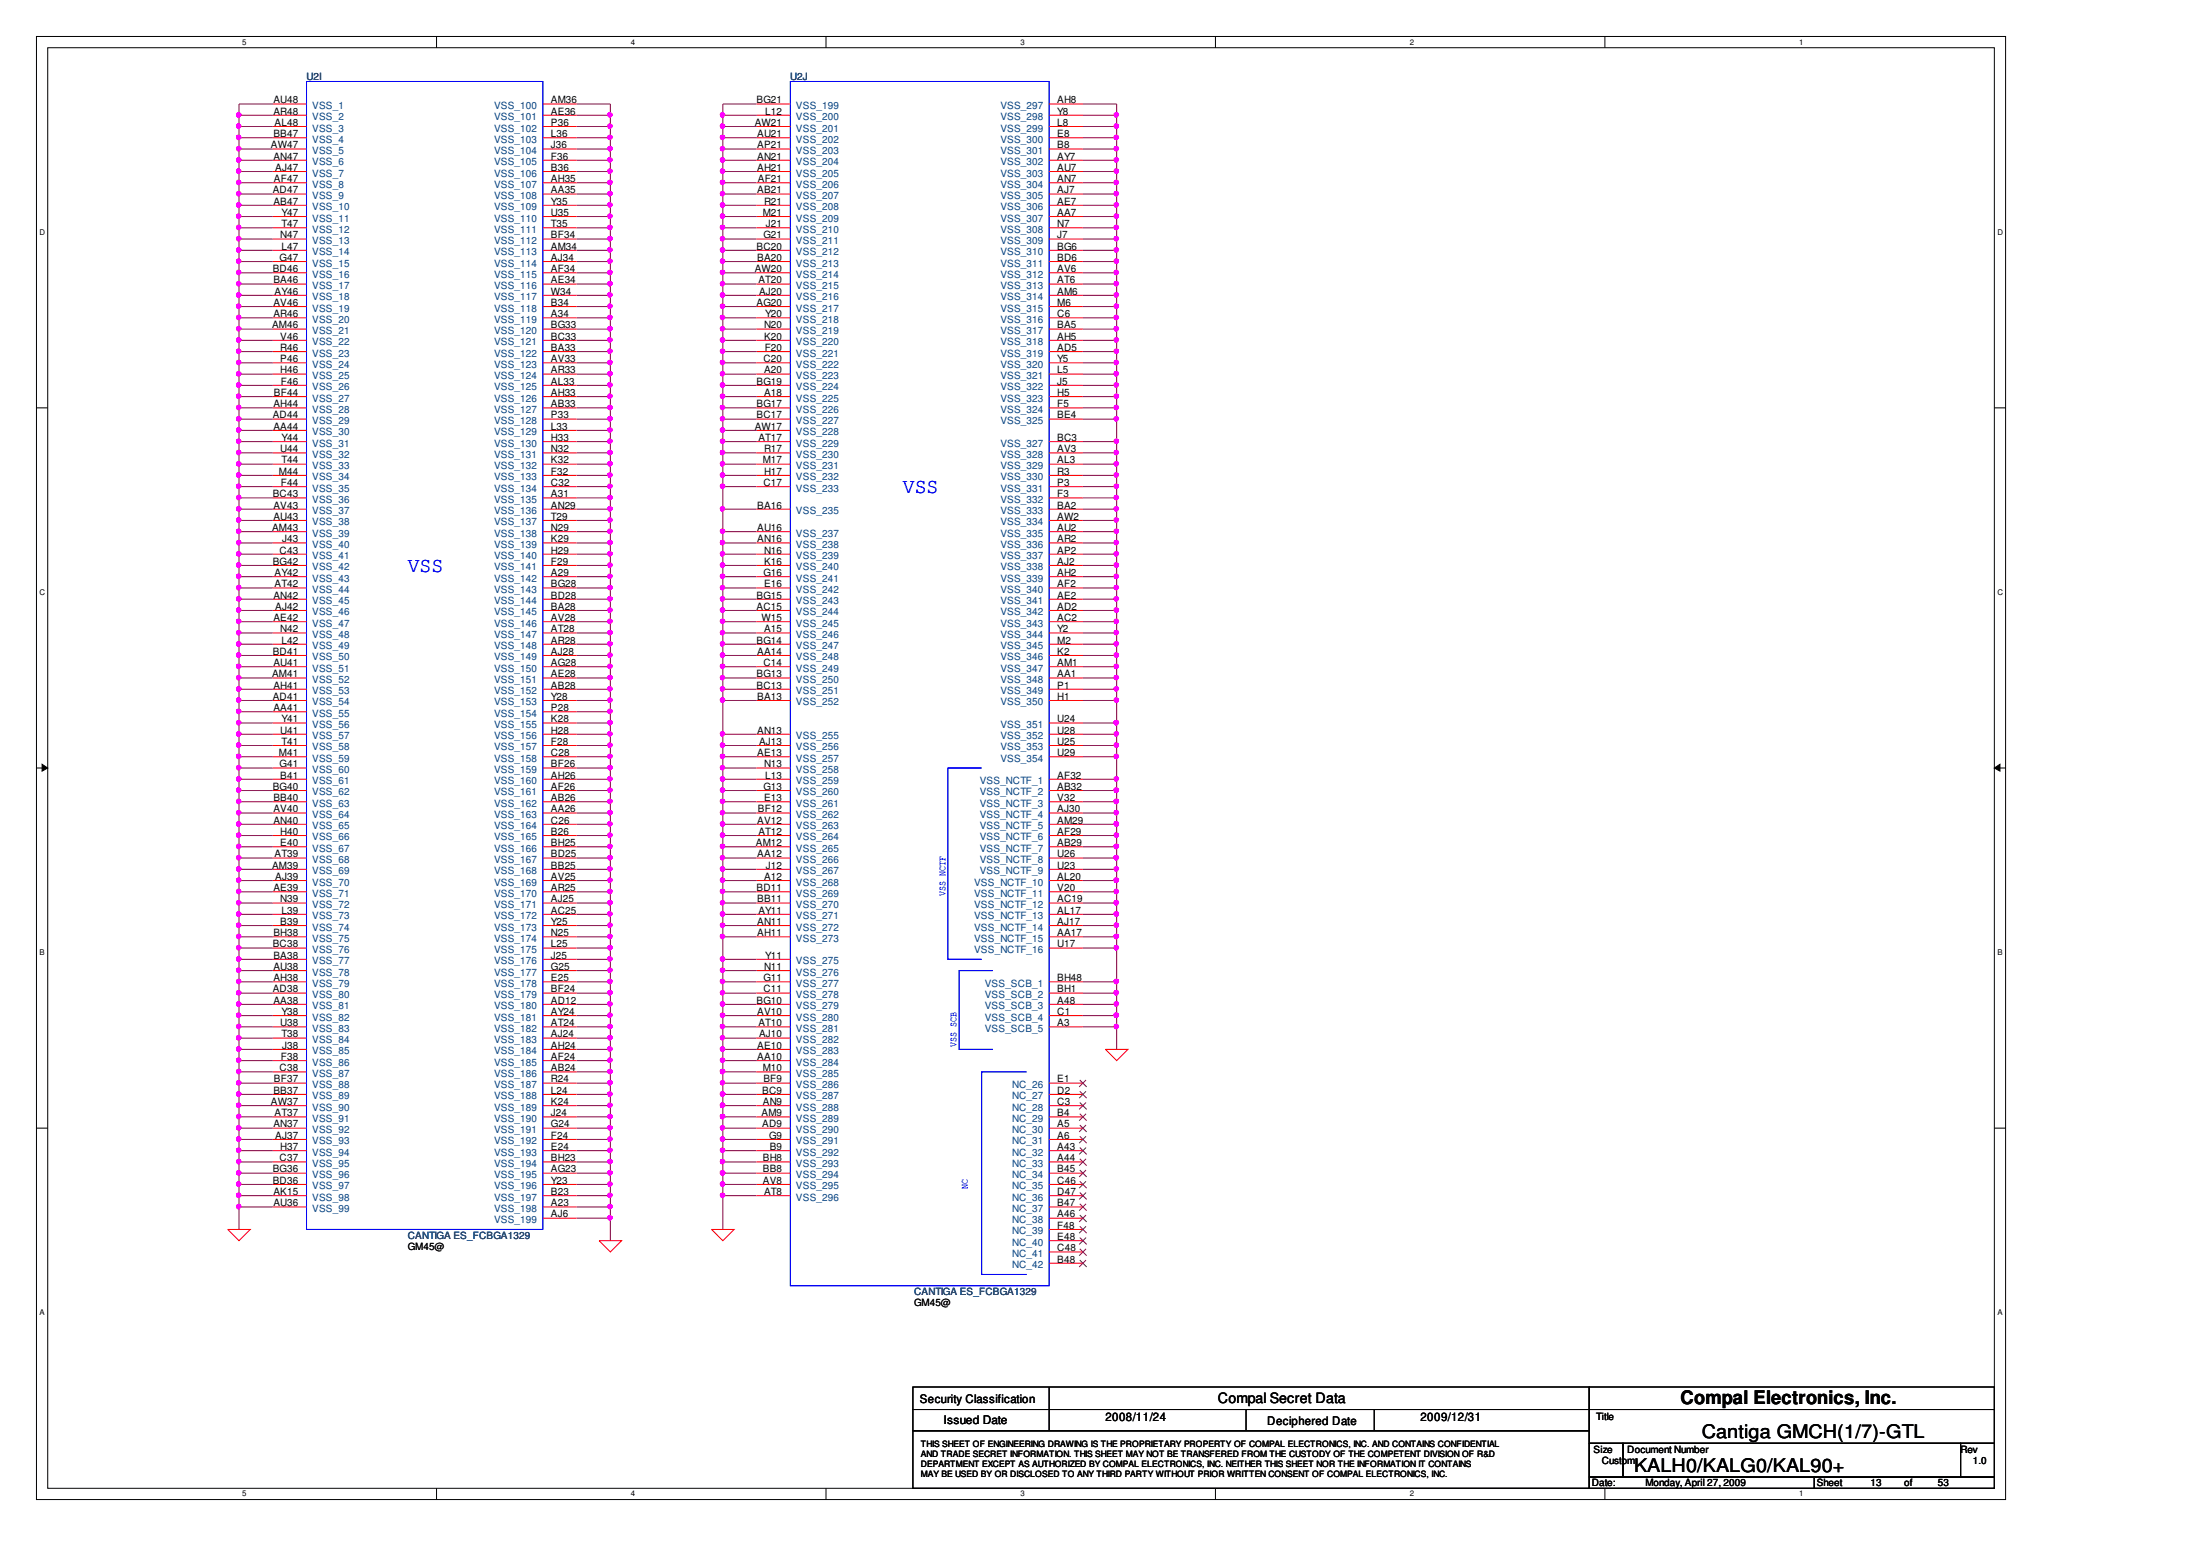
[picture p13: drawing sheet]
<svg xmlns="http://www.w3.org/2000/svg" width="297mm" height="210mm" viewBox="0 0 297 210" stroke-linecap="round" stroke-linejoin="round" font-family="sans-serif">
<defs><g id="words">
<g font-size="2.9" fill="#00f">
<text x="122.3" y="66.7">VSS</text>
<text x="55.2" y="77.4">VSS</text>
</g>
<g font-size="2.5">
<text x="227.6" y="190.2">Compal Electronics, Inc.</text>
<text x="230.5" y="194.8">Cantiga GMCH(1/7)-GTL</text>
<text x="221.3" y="199.3">KALH0/KALG0/KAL90+</text>
</g>
<text font-size="1.9" x="165" y="190">Compal Secret Data</text>
<g font-size="1.6">
<text x="124.6" y="189.9">Security Classification</text>
<text x="127.8" y="192.8">Issued Date</text>
<text x="149.7" y="192.4">2008/11/24</text>
<text x="171.6" y="193">Deciphered Date</text>
<text x="192.4" y="192.4">2009/12/31</text>
</g>
<g font-size="1.4" fill="#00007f">
<text x="41.5" y="10.8">U2I</text>
<text x="107" y="10.8">U2J</text>
<text x="55.2" y="167.8">CANTIGA ES_FCBGA1329</text>
<text x="123.8" y="175.4">CANTIGA ES_FCBGA1329</text>
</g>
<g font-size="1.4">
<text x="37" y="14">AU48</text>
<text x="37" y="15.5">AR48</text>
<text x="37.2" y="17">AL48</text>
<text x="74.6" y="14">AM36</text>
<text x="74.6" y="15.5">AE36</text>
<text x="74.6" y="17">P36</text>
<text x="102.2" y="17">AW21</text>
<text x="102.5" y="14">BG21</text>
<text x="103.7" y="15.5">L12</text>
<text x="143.2" y="14">AH8</text>
<text x="143.2" y="15.5">Y8</text>
<text x="143.2" y="17">L8</text>
<text x="36.7" y="20.1">AW47</text>
<text x="37" y="18.6">BB47</text>
<text x="37" y="21.6">AN47</text>
<text x="37.3" y="23.1">AJ47</text>
<text x="74.6" y="18.6">L36</text>
<text x="74.6" y="20.1">J36</text>
<text x="74.6" y="21.6">F36</text>
<text x="74.6" y="23.1">B36</text>
<text x="102.6" y="18.6">AU21</text>
<text x="102.6" y="20.1">AP21</text>
<text x="102.6" y="21.6">AN21</text>
<text x="102.6" y="23.1">AH21</text>
<text x="143.2" y="18.6">E8</text>
<text x="143.2" y="20.1">B8</text>
<text x="143.2" y="21.6">AY7</text>
<text x="143.2" y="23.1">AU7</text>
<text x="36.9" y="26.2">AD47</text>
<text x="37" y="27.7">AB47</text>
<text x="37.1" y="24.7">AF47</text>
<text x="38.1" y="29.2">Y47</text>
<text x="74.6" y="24.7">AH35</text>
<text x="74.6" y="26.2">AA35</text>
<text x="74.6" y="27.7">Y35</text>
<text x="74.6" y="29.2">U35</text>
<text x="102.6" y="26.2">AB21</text>
<text x="102.6" y="24.7">AF21</text>
<text x="103.3" y="29.2">M21</text>
<text x="103.5" y="27.7">R21</text>
<text x="143.2" y="24.7">AN7</text>
<text x="143.2" y="26.2">AJ7</text>
<text x="143.2" y="27.7">AE7</text>
<text x="143.2" y="29.2">AA7</text>
<text x="37.9" y="35.3">G47</text>
<text x="38" y="32.3">N47</text>
<text x="38.1" y="30.8">T47</text>
<text x="38.1" y="33.8">L47</text>
<text x="74.6" y="30.8">T35</text>
<text x="74.6" y="32.3">BF34</text>
<text x="74.6" y="33.8">AM34</text>
<text x="74.6" y="35.3">AJ34</text>
<text x="102.5" y="33.8">BC20</text>
<text x="102.6" y="35.3">BA20</text>
<text x="103.4" y="32.3">G21</text>
<text x="103.7" y="30.8">J21</text>
<text x="143.2" y="30.8">N7</text>
<text x="143.2" y="32.3">J7</text>
<text x="143.2" y="33.8">BG6</text>
<text x="143.2" y="35.3">BD6</text>
<text x="36.9" y="36.9">BD46</text>
<text x="37" y="38.4">BA46</text>
<text x="37" y="41.4">AV46</text>
<text x="37.2" y="39.9">AY46</text>
<text x="74.6" y="36.9">AF34</text>
<text x="74.6" y="38.4">AE34</text>
<text x="74.6" y="39.9">W34</text>
<text x="74.6" y="41.4">B34</text>
<text x="102.2" y="36.9">AW20</text>
<text x="102.5" y="41.4">AG20</text>
<text x="102.7" y="38.4">AT20</text>
<text x="102.8" y="39.9">AJ20</text>
<text x="143.2" y="36.9">AV6</text>
<text x="143.2" y="38.4">AT6</text>
<text x="143.2" y="39.9">AM6</text>
<text x="143.2" y="41.4">M6</text>
<text x="36.9" y="44.5">AM46</text>
<text x="37" y="43">AR46</text>
<text x="38" y="46">V46</text>
<text x="38" y="47.5">R46</text>
<text x="74.6" y="43">A34</text>
<text x="74.6" y="44.5">BG33</text>
<text x="74.6" y="46">BC33</text>
<text x="74.6" y="47.5">BA33</text>
<text x="103.5" y="44.5">N20</text>
<text x="103.5" y="46">K20</text>
<text x="103.6" y="47.5">F20</text>
<text x="103.7" y="43">Y20</text>
<text x="143.2" y="43">C6</text>
<text x="143.2" y="44.5">BA5</text>
<text x="143.2" y="46">AH5</text>
<text x="143.2" y="47.5">AD5</text>
<text x="37.1" y="53.6">BF44</text>
<text x="38" y="49.1">P46</text>
<text x="38" y="50.6">H46</text>
<text x="38" y="52.1">F46</text>
<text x="74.6" y="49.1">AV33</text>
<text x="74.6" y="50.6">AR33</text>
<text x="74.6" y="52.1">AL33</text>
<text x="74.6" y="53.6">AH33</text>
<text x="102.5" y="52.1">BG19</text>
<text x="103.4" y="49.1">C20</text>
<text x="103.5" y="50.6">A20</text>
<text x="103.5" y="53.6">A18</text>
<text x="143.2" y="49.1">Y5</text>
<text x="143.2" y="50.6">L5</text>
<text x="143.2" y="52.1">J5</text>
<text x="143.2" y="53.6">H5</text>
<text x="36.9" y="56.7">AD44</text>
<text x="37" y="55.1">AH44</text>
<text x="37" y="58.2">AA44</text>
<text x="38.1" y="59.7">Y44</text>
<text x="74.6" y="55.1">AB33</text>
<text x="74.6" y="56.7">P33</text>
<text x="74.6" y="58.2">L33</text>
<text x="74.6" y="59.7">H33</text>
<text x="102.2" y="58.2">AW17</text>
<text x="102.5" y="55.1">BG17</text>
<text x="102.5" y="56.7">BC17</text>
<text x="102.7" y="59.7">AT17</text>
<text x="143.2" y="55.1">F5</text>
<text x="143.2" y="56.7">BE4</text>
<text x="143.2" y="59.7">BC3</text>
<text x="37.8" y="64.3">M44</text>
<text x="38" y="61.2">U44</text>
<text x="38" y="65.8">F44</text>
<text x="38.1" y="62.8">T44</text>
<text x="74.6" y="61.2">N32</text>
<text x="74.6" y="62.8">K32</text>
<text x="74.6" y="64.3">F32</text>
<text x="74.6" y="65.8">C32</text>
<text x="103.3" y="62.8">M17</text>
<text x="103.4" y="65.8">C17</text>
<text x="103.5" y="61.2">R17</text>
<text x="103.5" y="64.3">H17</text>
<text x="143.2" y="61.2">AV3</text>
<text x="143.2" y="62.8">AL3</text>
<text x="143.2" y="64.3">R3</text>
<text x="143.2" y="65.8">P3</text>
<text x="36.9" y="71.9">AM43</text>
<text x="36.9" y="67.3">BC43</text>
<text x="37" y="68.9">AV43</text>
<text x="37" y="70.4">AU43</text>
<text x="74.6" y="67.3">A31</text>
<text x="74.6" y="68.9">AN29</text>
<text x="74.6" y="70.4">T29</text>
<text x="74.6" y="71.9">N29</text>
<text x="102.6" y="68.9">BA16</text>
<text x="102.6" y="71.9">AU16</text>
<text x="143.2" y="67.3">F3</text>
<text x="143.2" y="68.9">BA2</text>
<text x="143.2" y="70.4">AW2</text>
<text x="143.2" y="71.9">AU2</text>
<text x="36.9" y="76.5">BG42</text>
<text x="37.9" y="75">C43</text>
<text x="38.2" y="73.4">J43</text>
<text x="74.6" y="73.4">K29</text>
<text x="74.6" y="75">H29</text>
<text x="74.6" y="76.5">F29</text>
<text x="102.6" y="73.4">AN16</text>
<text x="103.5" y="75">N16</text>
<text x="103.5" y="76.5">K16</text>
<text x="143.2" y="73.4">AR2</text>
<text x="143.2" y="75">AP2</text>
<text x="143.2" y="76.5">AJ2</text>
<text x="37" y="81.1">AN42</text>
<text x="37.2" y="78">AY42</text>
<text x="37.2" y="79.5">AT42</text>
<text x="37.3" y="82.6">AJ42</text>
<text x="74.6" y="78">A29</text>
<text x="74.6" y="79.5">BG28</text>
<text x="74.6" y="81.1">BD28</text>
<text x="74.6" y="82.6">BA28</text>
<text x="102.5" y="81.1">BG15</text>
<text x="102.5" y="82.6">AC15</text>
<text x="103.4" y="78">G16</text>
<text x="103.5" y="79.5">E16</text>
<text x="143.2" y="78">AH2</text>
<text x="143.2" y="79.5">AF2</text>
<text x="143.2" y="81.1">AE2</text>
<text x="143.2" y="82.6">AD2</text>
<text x="36.9" y="88.7">BD41</text>
<text x="37" y="84.1">AE42</text>
<text x="38" y="85.6">N42</text>
<text x="38.1" y="87.2">L42</text>
<text x="74.6" y="84.1">AV28</text>
<text x="74.6" y="85.6">AT28</text>
<text x="74.6" y="87.2">AR28</text>
<text x="74.6" y="88.7">AJ28</text>
<text x="102.5" y="87.2">BG14</text>
<text x="102.6" y="88.7">AA14</text>
<text x="103.2" y="84.1">W15</text>
<text x="103.5" y="85.6">A15</text>
<text x="143.2" y="84.1">AC2</text>
<text x="143.2" y="85.6">Y2</text>
<text x="143.2" y="87.2">M2</text>
<text x="143.2" y="88.7">K2</text>
<text x="36.9" y="91.7">AM41</text>
<text x="36.9" y="94.8">AD41</text>
<text x="37" y="90.2">AU41</text>
<text x="37" y="93.2">AH41</text>
<text x="74.6" y="90.2">AG28</text>
<text x="74.6" y="91.7">AE28</text>
<text x="74.6" y="93.2">AB28</text>
<text x="74.6" y="94.8">Y28</text>
<text x="102.5" y="91.7">BG13</text>
<text x="102.5" y="93.2">BC13</text>
<text x="102.6" y="94.8">BA13</text>
<text x="103.4" y="90.2">C14</text>
<text x="143.2" y="90.2">AM1</text>
<text x="143.2" y="91.7">AA1</text>
<text x="143.2" y="93.2">P1</text>
<text x="143.2" y="94.8">H1</text>
<text x="37" y="96.3">AA41</text>
<text x="38" y="99.3">U41</text>
<text x="38.1" y="97.8">Y41</text>
<text x="38.1" y="100.9">T41</text>
<text x="74.6" y="96.3">P28</text>
<text x="74.6" y="97.8">K28</text>
<text x="74.6" y="99.3">H28</text>
<text x="74.6" y="100.9">F28</text>
<text x="102.6" y="99.3">AN13</text>
<text x="102.8" y="100.9">AJ13</text>
<text x="143.2" y="97.8">U24</text>
<text x="143.2" y="99.3">U28</text>
<text x="143.2" y="100.9">U25</text>
<text x="36.9" y="107">BG40</text>
<text x="37.8" y="102.4">M41</text>
<text x="37.9" y="103.9">G41</text>
<text x="38" y="105.4">B41</text>
<text x="74.6" y="102.4">C28</text>
<text x="74.6" y="103.9">BF26</text>
<text x="74.6" y="105.4">AH26</text>
<text x="74.6" y="107">AF26</text>
<text x="102.6" y="102.4">AE13</text>
<text x="103.4" y="107">G13</text>
<text x="103.5" y="103.9">N13</text>
<text x="103.7" y="105.4">L13</text>
<text x="143.2" y="105.4">AF32</text>
<text x="143.2" y="107">AB32</text>
<text x="143.2" y="102.4">U29</text>
<text x="37" y="108.5">BB40</text>
<text x="37" y="110">AV40</text>
<text x="37" y="111.5">AN40</text>
<text x="38" y="113.1">H40</text>
<text x="74.6" y="108.5">AB26</text>
<text x="74.6" y="110">AA26</text>
<text x="74.6" y="111.5">C26</text>
<text x="74.6" y="113.1">B26</text>
<text x="102.6" y="111.5">AV12</text>
<text x="102.6" y="110">BF12</text>
<text x="102.7" y="113.1">AT12</text>
<text x="103.5" y="108.5">E13</text>
<text x="143.2" y="108.5">V32</text>
<text x="143.2" y="110">AJ30</text>
<text x="143.2" y="111.5">AM29</text>
<text x="143.2" y="113.1">AF29</text>
<text x="36.9" y="117.6">AM39</text>
<text x="37.2" y="116.1">AT39</text>
<text x="37.3" y="119.2">AJ39</text>
<text x="38" y="114.6">E40</text>
<text x="74.6" y="114.6">BH25</text>
<text x="74.6" y="116.1">BD25</text>
<text x="74.6" y="117.6">BB25</text>
<text x="74.6" y="119.2">AV25</text>
<text x="102.4" y="114.6">AM12</text>
<text x="102.6" y="116.1">AA12</text>
<text x="103.5" y="119.2">A12</text>
<text x="103.7" y="117.6">J12</text>
<text x="143.2" y="114.6">AB29</text>
<text x="143.2" y="116.1">U26</text>
<text x="143.2" y="117.6">U23</text>
<text x="143.2" y="119.2">AL20</text>
<text x="37" y="120.7">AE39</text>
<text x="38" y="122.2">N39</text>
<text x="38" y="125.3">B39</text>
<text x="38.1" y="123.7">L39</text>
<text x="74.6" y="120.7">AR25</text>
<text x="74.6" y="122.2">AJ25</text>
<text x="74.6" y="123.7">AC25</text>
<text x="74.6" y="125.3">Y25</text>
<text x="102.5" y="120.7">BD11</text>
<text x="102.6" y="122.2">BB11</text>
<text x="102.6" y="125.3">AN11</text>
<text x="102.7" y="123.7">AY11</text>
<text x="143.2" y="120.7">V20</text>
<text x="143.2" y="122.2">AC19</text>
<text x="143.2" y="123.7">AL17</text>
<text x="143.2" y="125.3">AJ17</text>
<text x="36.9" y="128.3">BC38</text>
<text x="37" y="126.8">BH38</text>
<text x="37" y="129.8">BA38</text>
<text x="37" y="131.3">AU38</text>
<text x="74.6" y="126.8">N25</text>
<text x="74.6" y="128.3">L25</text>
<text x="74.6" y="129.8">J25</text>
<text x="74.6" y="131.3">G25</text>
<text x="102.6" y="126.8">AH11</text>
<text x="103.5" y="131.3">N11</text>
<text x="103.7" y="129.8">Y11</text>
<text x="143.2" y="126.8">AA17</text>
<text x="143.2" y="128.3">U17</text>
<text x="36.9" y="134.4">AD38</text>
<text x="37" y="132.9">AH38</text>
<text x="37" y="135.9">AA38</text>
<text x="38.1" y="137.4">Y38</text>
<text x="74.6" y="132.9">E25</text>
<text x="74.6" y="134.4">BF24</text>
<text x="74.6" y="135.9">AD12</text>
<text x="74.6" y="137.4">AY24</text>
<text x="102.5" y="135.9">BG10</text>
<text x="102.6" y="137.4">AV10</text>
<text x="103.4" y="132.9">G11</text>
<text x="103.4" y="134.4">C11</text>
<text x="143.2" y="132.9">BH48</text>
<text x="143.2" y="134.4">BH1</text>
<text x="143.2" y="135.9">A48</text>
<text x="143.2" y="137.4">C1</text>
<text x="38" y="139">U38</text>
<text x="38" y="143.5">F38</text>
<text x="38.1" y="140.5">T38</text>
<text x="38.2" y="142">J38</text>
<text x="74.6" y="139">AT24</text>
<text x="74.6" y="140.5">AJ24</text>
<text x="74.6" y="142">AH24</text>
<text x="74.6" y="143.5">AF24</text>
<text x="102.6" y="142">AE10</text>
<text x="102.6" y="143.5">AA10</text>
<text x="102.7" y="139">AT10</text>
<text x="102.8" y="140.5">AJ10</text>
<text x="143.2" y="139">A3</text>
<text x="36.7" y="149.6">AW37</text>
<text x="37" y="148.1">BB37</text>
<text x="37.1" y="146.6">BF37</text>
<text x="37.9" y="145.1">C38</text>
<text x="74.6" y="145.1">AB24</text>
<text x="74.6" y="146.6">R24</text>
<text x="74.6" y="148.1">L24</text>
<text x="74.6" y="149.6">K24</text>
<text x="103.2" y="148.1">BC9</text>
<text x="103.3" y="145.1">M10</text>
<text x="103.3" y="149.6">AN9</text>
<text x="103.4" y="146.6">BF9</text>
<text x="143.2" y="146.6">E1</text>
<text x="143.2" y="148.1">D2</text>
<text x="143.2" y="149.6">C3</text>
<text x="37" y="152.7">AN37</text>
<text x="37.2" y="151.2">AT37</text>
<text x="37.3" y="154.2">AJ37</text>
<text x="38" y="155.7">H37</text>
<text x="74.6" y="151.2">J24</text>
<text x="74.6" y="152.7">G24</text>
<text x="74.6" y="154.2">F24</text>
<text x="74.6" y="155.7">E24</text>
<text x="103.2" y="151.2">AM9</text>
<text x="103.2" y="152.7">AD9</text>
<text x="104.2" y="154.2">G9</text>
<text x="104.3" y="155.7">B9</text>
<text x="143.2" y="151.2">B4</text>
<text x="143.2" y="152.7">A5</text>
<text x="143.2" y="154.2">A6</text>
<text x="143.2" y="155.7">A43</text>
<text x="36.9" y="158.8">BG36</text>
<text x="36.9" y="160.3">BD36</text>
<text x="37" y="161.8">AK15</text>
<text x="37.9" y="157.3">C37</text>
<text x="74.6" y="157.3">BH23</text>
<text x="74.6" y="158.8">AG23</text>
<text x="74.6" y="160.3">Y23</text>
<text x="74.6" y="161.8">B23</text>
<text x="103.3" y="157.3">BH8</text>
<text x="103.3" y="158.8">BB8</text>
<text x="103.3" y="160.3">AV8</text>
<text x="103.5" y="161.8">AT8</text>
<text x="143.2" y="157.3">A44</text>
<text x="143.2" y="158.8">B45</text>
<text x="143.2" y="160.3">C46</text>
<text x="143.2" y="161.8">D47</text>
<text x="37" y="163.4">AU36</text>
<text x="74.6" y="163.4">A23</text>
<text x="74.6" y="164.9">AJ6</text>
<text x="143.2" y="163.4">B47</text>
<text x="143.2" y="164.9">A46</text>
<text x="143.2" y="166.4">F48</text>
<text x="143.2" y="167.9">E48</text>
<text x="55.2" y="169.3">GM45@</text>
<text x="143.2" y="169.4">C48</text>
<text x="143.2" y="171">B48</text>
<text x="123.8" y="176.9">GM45@</text>
<text x="215.8" y="196.7">Size</text>
<text x="216.2" y="192.3">Title</text>
<text x="220.4" y="196.7">Document Number</text>
<text x="265.5" y="196.7">Rev</text>
<text x="215.6" y="201.3">Date:</text>
<text x="216.9" y="198.2">Custom</text>
<text x="222.9" y="201.3">Monday, April 27, 2009</text>
<text x="246.1" y="201.3">Sheet</text>
<text x="253.4" y="201.3">13</text>
<text x="257.9" y="201.3">of</text>
<text x="262.5" y="201.3">53</text>
<text x="267.2" y="198.2">1.0</text>
</g>
<g font-size="1.4" fill="#003f7f">
<text x="42.3" y="14.8">VSS_1</text>
<text x="42.3" y="16.3">VSS_2</text>
<text x="42.3" y="17.8">VSS_3</text>
<text x="66.9" y="14.8">VSS_100</text>
<text x="66.9" y="16.3">VSS_101</text>
<text x="66.9" y="17.8">VSS_102</text>
<text x="107.8" y="14.8">VSS_199</text>
<text x="107.8" y="16.3">VSS_200</text>
<text x="107.8" y="17.8">VSS_201</text>
<text x="135.5" y="14.8">VSS_297</text>
<text x="135.5" y="16.3">VSS_298</text>
<text x="135.5" y="17.8">VSS_299</text>
<text x="42.3" y="19.3">VSS_4</text>
<text x="42.3" y="20.9">VSS_5</text>
<text x="42.3" y="22.4">VSS_6</text>
<text x="42.3" y="23.9">VSS_7</text>
<text x="66.9" y="19.3">VSS_103</text>
<text x="66.9" y="20.9">VSS_104</text>
<text x="66.9" y="22.4">VSS_105</text>
<text x="66.9" y="23.9">VSS_106</text>
<text x="107.8" y="19.3">VSS_202</text>
<text x="107.8" y="20.9">VSS_203</text>
<text x="107.8" y="22.4">VSS_204</text>
<text x="107.8" y="23.9">VSS_205</text>
<text x="135.5" y="19.3">VSS_300</text>
<text x="135.5" y="20.9">VSS_301</text>
<text x="135.5" y="22.4">VSS_302</text>
<text x="135.5" y="23.9">VSS_303</text>
<text x="42.3" y="25.4">VSS_8</text>
<text x="42.3" y="27">VSS_9</text>
<text x="42.3" y="28.5">VSS_10</text>
<text x="66.9" y="25.4">VSS_107</text>
<text x="66.9" y="27">VSS_108</text>
<text x="66.9" y="28.5">VSS_109</text>
<text x="107.8" y="25.4">VSS_206</text>
<text x="107.8" y="27">VSS_207</text>
<text x="107.8" y="28.5">VSS_208</text>
<text x="135.5" y="25.4">VSS_304</text>
<text x="135.5" y="27">VSS_305</text>
<text x="135.5" y="28.5">VSS_306</text>
<text x="42.3" y="30">VSS_11</text>
<text x="42.3" y="31.5">VSS_12</text>
<text x="42.3" y="33">VSS_13</text>
<text x="42.3" y="34.6">VSS_14</text>
<text x="66.9" y="30">VSS_110</text>
<text x="66.9" y="31.5">VSS_111</text>
<text x="66.9" y="33">VSS_112</text>
<text x="66.9" y="34.6">VSS_113</text>
<text x="107.8" y="30">VSS_209</text>
<text x="107.8" y="31.5">VSS_210</text>
<text x="107.8" y="33">VSS_211</text>
<text x="107.8" y="34.6">VSS_212</text>
<text x="135.5" y="30">VSS_307</text>
<text x="135.5" y="31.5">VSS_308</text>
<text x="135.5" y="33">VSS_309</text>
<text x="135.5" y="34.6">VSS_310</text>
<text x="42.3" y="36.1">VSS_15</text>
<text x="42.3" y="37.6">VSS_16</text>
<text x="42.3" y="39.1">VSS_17</text>
<text x="42.3" y="40.7">VSS_18</text>
<text x="66.9" y="36.1">VSS_114</text>
<text x="66.9" y="37.6">VSS_115</text>
<text x="66.9" y="39.1">VSS_116</text>
<text x="66.9" y="40.7">VSS_117</text>
<text x="107.8" y="36.1">VSS_213</text>
<text x="107.8" y="37.6">VSS_214</text>
<text x="107.8" y="39.1">VSS_215</text>
<text x="107.8" y="40.7">VSS_216</text>
<text x="135.5" y="36.1">VSS_311</text>
<text x="135.5" y="37.6">VSS_312</text>
<text x="135.5" y="39.1">VSS_313</text>
<text x="135.5" y="40.7">VSS_314</text>
<text x="42.3" y="42.2">VSS_19</text>
<text x="42.3" y="43.7">VSS_20</text>
<text x="42.3" y="45.2">VSS_21</text>
<text x="42.3" y="46.8">VSS_22</text>
<text x="66.9" y="42.2">VSS_118</text>
<text x="66.9" y="43.7">VSS_119</text>
<text x="66.9" y="45.2">VSS_120</text>
<text x="66.9" y="46.8">VSS_121</text>
<text x="107.8" y="42.2">VSS_217</text>
<text x="107.8" y="43.7">VSS_218</text>
<text x="107.8" y="45.2">VSS_219</text>
<text x="107.8" y="46.8">VSS_220</text>
<text x="135.5" y="42.2">VSS_315</text>
<text x="135.5" y="43.7">VSS_316</text>
<text x="135.5" y="45.2">VSS_317</text>
<text x="135.5" y="46.8">VSS_318</text>
<text x="42.3" y="48.3">VSS_23</text>
<text x="42.3" y="49.8">VSS_24</text>
<text x="42.3" y="51.3">VSS_25</text>
<text x="42.3" y="52.9">VSS_26</text>
<text x="66.9" y="48.3">VSS_122</text>
<text x="66.9" y="49.8">VSS_123</text>
<text x="66.9" y="51.3">VSS_124</text>
<text x="66.9" y="52.9">VSS_125</text>
<text x="107.8" y="48.3">VSS_221</text>
<text x="107.8" y="49.8">VSS_222</text>
<text x="107.8" y="51.3">VSS_223</text>
<text x="107.8" y="52.9">VSS_224</text>
<text x="135.5" y="48.3">VSS_319</text>
<text x="135.5" y="49.8">VSS_320</text>
<text x="135.5" y="51.3">VSS_321</text>
<text x="135.5" y="52.9">VSS_322</text>
<text x="42.3" y="54.4">VSS_27</text>
<text x="42.3" y="55.9">VSS_28</text>
<text x="42.3" y="57.4">VSS_29</text>
<text x="42.3" y="59">VSS_30</text>
<text x="66.9" y="54.4">VSS_126</text>
<text x="66.9" y="55.9">VSS_127</text>
<text x="66.9" y="57.4">VSS_128</text>
<text x="66.9" y="59">VSS_129</text>
<text x="107.8" y="54.4">VSS_225</text>
<text x="107.8" y="55.9">VSS_226</text>
<text x="107.8" y="57.4">VSS_227</text>
<text x="107.8" y="59">VSS_228</text>
<text x="135.5" y="54.4">VSS_323</text>
<text x="135.5" y="55.9">VSS_324</text>
<text x="135.5" y="57.4">VSS_325</text>
<text x="42.3" y="60.5">VSS_31</text>
<text x="42.3" y="62">VSS_32</text>
<text x="42.3" y="63.5">VSS_33</text>
<text x="42.3" y="65.1">VSS_34</text>
<text x="66.9" y="60.5">VSS_130</text>
<text x="66.9" y="62">VSS_131</text>
<text x="66.9" y="63.5">VSS_132</text>
<text x="66.9" y="65.1">VSS_133</text>
<text x="107.8" y="60.5">VSS_229</text>
<text x="107.8" y="62">VSS_230</text>
<text x="107.8" y="63.5">VSS_231</text>
<text x="107.8" y="65.1">VSS_232</text>
<text x="135.5" y="60.5">VSS_327</text>
<text x="135.5" y="62">VSS_328</text>
<text x="135.5" y="63.5">VSS_329</text>
<text x="135.5" y="65.1">VSS_330</text>
<text x="42.3" y="66.6">VSS_35</text>
<text x="42.3" y="68.1">VSS_36</text>
<text x="42.3" y="69.6">VSS_37</text>
<text x="42.3" y="71.1">VSS_38</text>
<text x="66.9" y="66.6">VSS_134</text>
<text x="66.9" y="68.1">VSS_135</text>
<text x="66.9" y="69.6">VSS_136</text>
<text x="66.9" y="71.1">VSS_137</text>
<text x="107.8" y="66.6">VSS_233</text>
<text x="107.8" y="69.6">VSS_235</text>
<text x="135.5" y="66.6">VSS_331</text>
<text x="135.5" y="68.1">VSS_332</text>
<text x="135.5" y="69.6">VSS_333</text>
<text x="135.5" y="71.1">VSS_334</text>
<text x="42.3" y="72.7">VSS_39</text>
<text x="42.3" y="74.2">VSS_40</text>
<text x="42.3" y="75.7">VSS_41</text>
<text x="42.3" y="77.2">VSS_42</text>
<text x="66.9" y="72.7">VSS_138</text>
<text x="66.9" y="74.2">VSS_139</text>
<text x="66.9" y="75.7">VSS_140</text>
<text x="66.9" y="77.2">VSS_141</text>
<text x="107.8" y="72.7">VSS_237</text>
<text x="107.8" y="74.2">VSS_238</text>
<text x="107.8" y="75.7">VSS_239</text>
<text x="107.8" y="77.2">VSS_240</text>
<text x="135.5" y="72.7">VSS_335</text>
<text x="135.5" y="74.2">VSS_336</text>
<text x="135.5" y="75.7">VSS_337</text>
<text x="135.5" y="77.2">VSS_338</text>
<text x="42.3" y="78.8">VSS_43</text>
<text x="42.3" y="80.3">VSS_44</text>
<text x="42.3" y="81.8">VSS_45</text>
<text x="42.3" y="83.3">VSS_46</text>
<text x="66.9" y="78.8">VSS_142</text>
<text x="66.9" y="80.3">VSS_143</text>
<text x="66.9" y="81.8">VSS_144</text>
<text x="66.9" y="83.3">VSS_145</text>
<text x="107.8" y="78.8">VSS_241</text>
<text x="107.8" y="80.3">VSS_242</text>
<text x="107.8" y="81.8">VSS_243</text>
<text x="107.8" y="83.3">VSS_244</text>
<text x="135.5" y="78.8">VSS_339</text>
<text x="135.5" y="80.3">VSS_340</text>
<text x="135.5" y="81.8">VSS_341</text>
<text x="135.5" y="83.3">VSS_342</text>
<text x="42.3" y="84.9">VSS_47</text>
<text x="42.3" y="86.4">VSS_48</text>
<text x="42.3" y="87.9">VSS_49</text>
<text x="42.3" y="89.4">VSS_50</text>
<text x="66.9" y="84.9">VSS_146</text>
<text x="66.9" y="86.4">VSS_147</text>
<text x="66.9" y="87.9">VSS_148</text>
<text x="66.9" y="89.4">VSS_149</text>
<text x="107.8" y="84.9">VSS_245</text>
<text x="107.8" y="86.4">VSS_246</text>
<text x="107.8" y="87.9">VSS_247</text>
<text x="107.8" y="89.4">VSS_248</text>
<text x="135.5" y="84.9">VSS_343</text>
<text x="135.5" y="86.4">VSS_344</text>
<text x="135.5" y="87.9">VSS_345</text>
<text x="135.5" y="89.4">VSS_346</text>
<text x="42.3" y="91">VSS_51</text>
<text x="42.3" y="92.5">VSS_52</text>
<text x="42.3" y="94">VSS_53</text>
<text x="42.3" y="95.5">VSS_54</text>
<text x="66.9" y="91">VSS_150</text>
<text x="66.9" y="92.5">VSS_151</text>
<text x="66.9" y="94">VSS_152</text>
<text x="66.9" y="95.5">VSS_153</text>
<text x="107.8" y="91">VSS_249</text>
<text x="107.8" y="92.5">VSS_250</text>
<text x="107.8" y="94">VSS_251</text>
<text x="107.8" y="95.5">VSS_252</text>
<text x="135.5" y="91">VSS_347</text>
<text x="135.5" y="92.5">VSS_348</text>
<text x="135.5" y="94">VSS_349</text>
<text x="135.5" y="95.5">VSS_350</text>
<text x="42.3" y="97.1">VSS_55</text>
<text x="42.3" y="98.6">VSS_56</text>
<text x="42.3" y="100.1">VSS_57</text>
<text x="42.3" y="101.6">VSS_58</text>
<text x="66.9" y="97.1">VSS_154</text>
<text x="66.9" y="98.6">VSS_155</text>
<text x="66.9" y="100.1">VSS_156</text>
<text x="66.9" y="101.6">VSS_157</text>
<text x="107.8" y="100.1">VSS_255</text>
<text x="107.8" y="101.6">VSS_256</text>
<text x="135.5" y="98.6">VSS_351</text>
<text x="135.5" y="100.1">VSS_352</text>
<text x="135.5" y="101.6">VSS_353</text>
<text x="42.3" y="103.2">VSS_59</text>
<text x="42.3" y="104.7">VSS_60</text>
<text x="42.3" y="106.2">VSS_61</text>
<text x="42.3" y="107.7">VSS_62</text>
<text x="66.9" y="103.2">VSS_158</text>
<text x="66.9" y="104.7">VSS_159</text>
<text x="66.9" y="106.2">VSS_160</text>
<text x="66.9" y="107.7">VSS_161</text>
<text x="107.8" y="103.2">VSS_257</text>
<text x="107.8" y="104.7">VSS_258</text>
<text x="107.8" y="106.2">VSS_259</text>
<text x="107.8" y="107.7">VSS_260</text>
<text x="132.7" y="106.2">VSS_NCTF_1</text>
<text x="132.7" y="107.7">VSS_NCTF_2</text>
<text x="135.5" y="103.2">VSS_354</text>
<text x="42.3" y="109.2">VSS_63</text>
<text x="42.3" y="110.8">VSS_64</text>
<text x="42.3" y="112.3">VSS_65</text>
<text x="42.3" y="113.8">VSS_66</text>
<text x="66.9" y="109.2">VSS_162</text>
<text x="66.9" y="110.8">VSS_163</text>
<text x="66.9" y="112.3">VSS_164</text>
<text x="66.9" y="113.8">VSS_165</text>
<text x="107.8" y="109.2">VSS_261</text>
<text x="107.8" y="112.3">VSS_263</text>
<text x="107.8" y="113.8">VSS_264</text>
<text x="107.8" y="110.8">VSS_262</text>
<text x="132.7" y="109.2">VSS_NCTF_3</text>
<text x="132.7" y="110.8">VSS_NCTF_4</text>
<text x="132.7" y="112.3">VSS_NCTF_5</text>
<text x="132.7" y="113.8">VSS_NCTF_6</text>
<text x="42.3" y="115.3">VSS_67</text>
<text x="42.3" y="116.9">VSS_68</text>
<text x="42.3" y="118.4">VSS_69</text>
<text x="42.3" y="119.9">VSS_70</text>
<text x="66.9" y="115.3">VSS_166</text>
<text x="66.9" y="116.9">VSS_167</text>
<text x="66.9" y="118.4">VSS_168</text>
<text x="66.9" y="119.9">VSS_169</text>
<text x="107.8" y="115.3">VSS_265</text>
<text x="107.8" y="116.9">VSS_266</text>
<text x="107.8" y="118.4">VSS_267</text>
<text x="107.8" y="119.9">VSS_268</text>
<text x="131.9" y="119.9">VSS_NCTF_10</text>
<text x="132.7" y="115.3">VSS_NCTF_7</text>
<text x="132.7" y="116.9">VSS_NCTF_8</text>
<text x="132.7" y="118.4">VSS_NCTF_9</text>
<text x="42.3" y="121.4">VSS_71</text>
<text x="42.3" y="123">VSS_72</text>
<text x="42.3" y="124.5">VSS_73</text>
<text x="66.9" y="121.4">VSS_170</text>
<text x="66.9" y="123">VSS_171</text>
<text x="66.9" y="124.5">VSS_172</text>
<text x="107.8" y="121.4">VSS_269</text>
<text x="107.8" y="123">VSS_270</text>
<text x="107.8" y="124.5">VSS_271</text>
<text x="131.9" y="121.4">VSS_NCTF_11</text>
<text x="131.9" y="123">VSS_NCTF_12</text>
<text x="131.9" y="124.5">VSS_NCTF_13</text>
<text x="42.3" y="126">VSS_74</text>
<text x="42.3" y="127.5">VSS_75</text>
<text x="42.3" y="129.1">VSS_76</text>
<text x="42.3" y="130.6">VSS_77</text>
<text x="66.9" y="126">VSS_173</text>
<text x="66.9" y="127.5">VSS_174</text>
<text x="66.9" y="129.1">VSS_175</text>
<text x="66.9" y="130.6">VSS_176</text>
<text x="107.8" y="126">VSS_272</text>
<text x="107.8" y="127.5">VSS_273</text>
<text x="107.8" y="130.6">VSS_275</text>
<text x="131.9" y="126">VSS_NCTF_14</text>
<text x="131.9" y="127.5">VSS_NCTF_15</text>
<text x="131.9" y="129.1">VSS_NCTF_16</text>
<text x="42.3" y="132.1">VSS_78</text>
<text x="42.3" y="133.6">VSS_79</text>
<text x="42.3" y="135.2">VSS_80</text>
<text x="42.3" y="136.7">VSS_81</text>
<text x="66.9" y="132.1">VSS_177</text>
<text x="66.9" y="133.6">VSS_178</text>
<text x="66.9" y="135.2">VSS_179</text>
<text x="66.9" y="136.7">VSS_180</text>
<text x="107.8" y="132.1">VSS_276</text>
<text x="107.8" y="133.6">VSS_277</text>
<text x="107.8" y="135.2">VSS_278</text>
<text x="107.8" y="136.7">VSS_279</text>
<text x="133.4" y="133.6">VSS_SCB_1</text>
<text x="133.4" y="135.2">VSS_SCB_2</text>
<text x="133.4" y="136.7">VSS_SCB_3</text>
<text x="42.3" y="138.2">VSS_82</text>
<text x="42.3" y="139.7">VSS_83</text>
<text x="42.3" y="141.3">VSS_84</text>
<text x="42.3" y="142.8">VSS_85</text>
<text x="66.9" y="138.2">VSS_181</text>
<text x="66.9" y="139.7">VSS_182</text>
<text x="66.9" y="141.3">VSS_183</text>
<text x="66.9" y="142.8">VSS_184</text>
<text x="107.8" y="138.2">VSS_280</text>
<text x="107.8" y="139.7">VSS_281</text>
<text x="107.8" y="141.3">VSS_282</text>
<text x="107.8" y="142.8">VSS_283</text>
<text x="133.4" y="138.2">VSS_SCB_4</text>
<text x="133.4" y="139.7">VSS_SCB_5</text>
<text x="42.3" y="144.3">VSS_86</text>
<text x="42.3" y="145.8">VSS_87</text>
<text x="42.3" y="147.3">VSS_88</text>
<text x="42.3" y="148.9">VSS_89</text>
<text x="66.9" y="144.3">VSS_185</text>
<text x="66.9" y="145.8">VSS_186</text>
<text x="66.9" y="147.3">VSS_187</text>
<text x="66.9" y="148.9">VSS_188</text>
<text x="107.8" y="144.3">VSS_284</text>
<text x="107.8" y="145.8">VSS_285</text>
<text x="107.8" y="147.3">VSS_286</text>
<text x="107.8" y="148.9">VSS_287</text>
<text x="137.1" y="147.3">NC_26</text>
<text x="137.1" y="148.9">NC_27</text>
<text x="42.3" y="150.4">VSS_90</text>
<text x="42.3" y="151.9">VSS_91</text>
<text x="42.3" y="153.4">VSS_92</text>
<text x="42.3" y="155">VSS_93</text>
<text x="66.9" y="150.4">VSS_189</text>
<text x="66.9" y="151.9">VSS_190</text>
<text x="66.9" y="153.4">VSS_191</text>
<text x="66.9" y="155">VSS_192</text>
<text x="107.8" y="150.4">VSS_288</text>
<text x="107.8" y="151.9">VSS_289</text>
<text x="107.8" y="153.4">VSS_290</text>
<text x="107.8" y="155">VSS_291</text>
<text x="137.1" y="150.4">NC_28</text>
<text x="137.1" y="151.9">NC_29</text>
<text x="137.1" y="153.4">NC_30</text>
<text x="137.1" y="155">NC_31</text>
<text x="42.3" y="156.5">VSS_94</text>
<text x="42.3" y="158">VSS_95</text>
<text x="42.3" y="159.5">VSS_96</text>
<text x="42.3" y="161.1">VSS_97</text>
<text x="66.9" y="156.5">VSS_193</text>
<text x="66.9" y="158">VSS_194</text>
<text x="66.9" y="159.5">VSS_195</text>
<text x="66.9" y="161.1">VSS_196</text>
<text x="107.8" y="156.5">VSS_292</text>
<text x="107.8" y="158">VSS_293</text>
<text x="107.8" y="159.5">VSS_294</text>
<text x="107.8" y="161.1">VSS_295</text>
<text x="137.1" y="156.5">NC_32</text>
<text x="137.1" y="158">NC_33</text>
<text x="137.1" y="159.5">NC_34</text>
<text x="137.1" y="161.1">NC_35</text>
<text x="42.3" y="162.6">VSS_98</text>
<text x="42.3" y="164.1">VSS_99</text>
<text x="66.9" y="162.6">VSS_197</text>
<text x="66.9" y="164.1">VSS_198</text>
<text x="66.9" y="165.6">VSS_199</text>
<text x="107.8" y="162.6">VSS_296</text>
<text x="137.1" y="162.6">NC_36</text>
<text x="137.1" y="164.1">NC_37</text>
<text x="137.1" y="165.6">NC_38</text>
<text x="137.1" y="167.2">NC_39</text>
<text x="137.1" y="168.7">NC_40</text>
<text x="137.1" y="170.2">NC_41</text>
<text x="137.1" y="171.7">NC_42</text>
</g>
<g font-size="1.4" fill="#00f">
<text x="128" y="121.4" transform="rotate(-90 128 121.4)">VSS NCTF</text>
<text x="129.6" y="141.8" transform="rotate(-90 129.6 141.8)">VSS SCB</text>
<text x="131.1" y="161" transform="rotate(-90 131.1 161)">NC</text>
</g>
<g font-size="1.2">
<text x="124.7" y="195.9">THIS SHEET OF ENGINEERING DRAWING IS THE PROPRIETARY PROPERTY OF COMPAL ELECTRONICS, INC. AND CONTAINS CONFIDENTIAL</text>
<text x="124.7" y="197.3">AND TRADE SECRET INFORMATION. THIS SHEET MAY NOT BE TRANSFERED FROM THE CUSTODY OF THE COMPETENT DIVISION OF R&amp;D</text>
<text x="124.7" y="198.7">DEPARTMENT EXCEPT AS AUTHORIZED BY COMPAL ELECTRONICS, INC. NEITHER THIS SHEET NOR THE INFORMATION IT CONTAINS</text>
<text x="124.7" y="200">MAY BE USED BY OR DISCLOSED TO ANY THIRD PARTY WITHOUT PRIOR WRITTEN CONSENT OF COMPAL ELECTRONICS, INC.</text>
</g>
<g font-size="1.1">
<text x="32.8" y="6">5</text>
<text x="85.5" y="6">4</text>
<text x="138.2" y="6">3</text>
<text x="191" y="6">2</text>
<text x="243.7" y="6">1</text>
<text x="5.4" y="31.8">D</text>
<text x="270.5" y="31.8">D</text>
<text x="5.4" y="80.5">C</text>
<text x="270.5" y="80.5">C</text>
<text x="5.4" y="129.3">B</text>
<text x="270.5" y="129.3">B</text>
<text x="5.4" y="178.1">A</text>
<text x="270.5" y="178.1">A</text>
<text x="32.8" y="202.6">5</text>
<text x="85.5" y="202.6">4</text>
<text x="138.2" y="202.6">3</text>
<text x="191" y="202.6">2</text>
<text x="243.7" y="202.6">1</text>
</g>
</g></defs>
<path d="M4.9 4.9h266.8v198.2h-266.8zM6.5 6.5h263.6v195h-263.6z" fill="none" stroke="#000" stroke-width=".14"/>
<g fill="#fff">
<path d="M32.8 5.1h.5v1.2h-.5z"/>
<path d="M32.8 201.7h.5v1.2h-.5z"/>
</g>
<path d="M59.1 4.9v1.6M59.1 201.5v1.6" fill="none" stroke="#000" stroke-width=".14"/>
<g fill="#fff">
<path d="M85.5 5.1h.5v1.2h-.5z"/>
<path d="M85.5 201.7h.5v1.2h-.5z"/>
</g>
<path d="M111.9 4.9v1.6M111.9 201.5v1.6" fill="none" stroke="#000" stroke-width=".14"/>
<g fill="#fff">
<path d="M138.2 5.1h.5v1.2h-.5z"/>
<path d="M138.2 201.7h.5v1.2h-.5z"/>
</g>
<path d="M164.6 4.9v1.6M164.6 201.5v1.6" fill="none" stroke="#000" stroke-width=".14"/>
<g fill="#fff">
<path d="M191 5.1h.5v1.2h-.5z"/>
<path d="M191 201.7h.5v1.2h-.5z"/>
</g>
<path d="M217.4 4.9v1.6M217.4 201.5v1.6" fill="none" stroke="#000" stroke-width=".14"/>
<g fill="#fff">
<path d="M243.7 5.1h.5v1.2h-.5z"/>
<path d="M243.7 201.7h.5v1.2h-.5z"/>
<path d="M5.4 30.8h.6v1.2h-.6z"/>
<path d="M270.6 30.8h.5v1.2h-.5z"/>
<path d="M5.4 79.6h.6v1.2h-.6z"/>
<path d="M270.6 79.6h.5v1.2h-.5z"/>
</g>
<path d="M4.9 55.2h1.6M270.1 55.2h1.6" fill="none" stroke="#000" stroke-width=".14"/>
<g fill="#fff">
<path d="M5.4 128.4h.6v1.2h-.6z"/>
<path d="M270.6 128.4h.5v1.2h-.5z"/>
</g>
<path d="M4.9 104h1.6M5.7 103.5l.8 .5-.8 .4zM270.1 104h1.6M270.1 104l.8-.5v.9z" fill="none" stroke="#000" stroke-width=".14"/>
<path d="M5.7 103.5l.8 .5-.8 .4zM270.1 104l.8-.5v.9z" fill="#000"/>
<g fill="#fff">
<path d="M5.4 177.2h.6v1.1h-.6z"/>
<path d="M270.6 177.2h.6v1.1h-.6z"/>
</g>
<path d="M4.9 152.8h1.6M270.1 152.8h1.6" fill="none" stroke="#000" stroke-width=".14"/>
<g fill="none" stroke="#7f003f" stroke-width=".14">
<path d="M32.4 17.1h4.5M32.4 18.7h4.5M32.4 15.6h4.5M32.4 14.1h4.5M32.4 23.2h4.5M32.4 30.8h4.5M32.4 26.3h4.5M32.4 20.2h4.5M32.4 32.4h4.5M32.4 27.8h4.5M32.4 21.7h4.5M32.4 29.3h4.5"/>
<path d="M32.4 24.8h4.5M32.4 33.9h4.5M32.4 40h4.5M32.4 38.5h4.5M32.4 35.4h4.5M32.4 36.9h4.5M32.4 59.8h4.5M32.4 55.2h4.5M32.4 56.8h4.5M32.4 53.7h4.5M32.4 52.2h4.5M32.4 50.7h4.5"/>
<path d="M32.4 47.6h4.5M32.4 49.1h4.5M32.4 46.1h4.5M32.4 41.5h4.5M32.4 43h4.5M32.4 44.6h4.5M32.4 58.3h4.5M32.4 67.4h4.5M32.4 76.6h4.5M32.4 79.6h4.5M32.4 72h4.5M32.4 69h4.5"/>
<path d="M32.4 70.5h4.5M32.4 75h4.5M32.4 78.1h4.5M32.4 73.5h4.5M32.4 65.9h4.5M32.4 64.4h4.5M32.4 62.9h4.5M32.4 61.3h4.5M32.4 85.7h4.5M32.4 82.7h4.5M32.4 81.1h4.5M32.4 84.2h4.5"/>
<path d="M32.4 87.2h4.5M32.4 91.8h4.5M32.4 97.9h4.5M32.4 94.9h4.5M32.4 93.3h4.5M32.4 96.4h4.5M32.4 99.4h4.5M32.4 90.3h4.5M32.4 88.8h4.5M32.4 105.5h4.5M32.4 101h4.5M32.4 107.1h4.5"/>
<path d="M32.4 102.5h4.5M32.4 104h4.5M32.4 108.6h4.5M32.4 139.1h4.5M32.4 134.5h4.5M32.4 137.5h4.5M32.4 129.9h4.5M32.4 131.4h4.5M32.4 136h4.5M32.4 128.4h4.5M32.4 126.9h4.5M32.4 125.3h4.5"/>
<path d="M32.4 142.1h4.5M32.4 151.3h4.5M32.4 154.3h4.5M32.4 146.7h4.5M32.4 143.6h4.5M32.4 157.3h4.5M32.4 155.8h4.5M32.4 158.9h4.5M32.4 145.2h4.5M32.4 149.7h4.5M32.4 152.8h4.5M32.4 148.2h4.5"/>
<path d="M32.4 140.6h4.5M32.4 160.4h4.5M32.4 161.9h4.5"/>
</g>
<circle cx="32.3" cy="125.3" r=".31" fill="#f0f"/>
<circle cx="32.3" cy="125.3" r=".31" fill="none" stroke="#f0f" stroke-width=".14"/>
<g fill="none" stroke="#7f003f" stroke-width=".14">
<path d="M97.9 17.1h4.6M97.9 18.7h4.6M97.9 15.6h4.6M97.9 14.1h4.6M146.7 17.1h4.6M97.9 23.2h4.6M97.9 30.8h4.6M97.9 26.3h4.6M97.9 20.2h4.6M97.9 32.4h4.6M97.9 27.8h4.6M97.9 21.7h4.6"/>
<path d="M97.9 29.3h4.6M97.9 24.8h4.6M97.9 33.9h4.6M97.9 40h4.6M97.9 38.5h4.6M97.9 35.4h4.6M97.9 36.9h4.6M146.7 23.2h4.6M146.7 30.8h4.6M146.7 26.3h4.6M146.7 20.2h4.6M97.9 59.8h4.6"/>
<path d="M97.9 55.2h4.6M97.9 56.8h4.6M97.9 53.7h4.6M97.9 52.2h4.6M97.9 50.7h4.6M97.9 47.6h4.6M97.9 49.1h4.6M97.9 46.1h4.6M97.9 41.5h4.6M97.9 43h4.6M97.9 44.6h4.6M97.9 58.3h4.6"/>
<path d="M146.7 55.2h4.6M146.7 56.8h4.6M97.9 76.6h4.6M97.9 79.6h4.6M97.9 72h4.6M97.9 69h4.6M97.9 75h4.6M97.9 78.1h4.6M97.9 73.5h4.6M97.9 65.9h4.6M97.9 64.4h4.6M97.9 62.9h4.6"/>
<path d="M97.9 61.3h4.6M97.9 85.7h4.6M97.9 81.1h4.6M97.9 84.2h4.6M97.9 87.2h4.6M32.4 114.7h4.5M32.4 116.2h4.5M32.4 117.7h4.5M32.4 119.2h4.5M32.4 113.1h4.5M32.4 110.1h4.5M32.4 111.6h4.5"/>
<path d="M32.4 122.3h4.5M32.4 123.8h4.5M32.4 120.8h4.5M32.4 133h4.5"/>
</g>
<circle cx="151.2" cy="20.1" r=".31" fill="#f0f"/>
<circle cx="151.2" cy="20.1" r=".31" fill="none" stroke="#f0f" stroke-width=".14"/>
<path d="M146.7 18.7h4.6M146.7 15.6h4.6M146.7 14.1h4.6M146.7 32.4h4.6M146.7 27.8h4.6M146.7 21.7h4.6M146.7 29.3h4.6M146.7 24.8h4.6M146.7 53.7h4.6M146.7 52.2h4.6" fill="none" stroke="#7f003f" stroke-width=".14"/>
<circle cx="151.2" cy="52.1" r=".31" fill="#f0f"/>
<circle cx="151.2" cy="52.1" r=".31" fill="none" stroke="#f0f" stroke-width=".14"/>
<g fill="none" stroke="#7f003f" stroke-width=".14">
<path d="M146.7 33.9h4.6M146.7 40h4.6M146.7 38.5h4.6M146.7 35.4h4.6M146.7 36.9h4.6M146.7 50.7h4.6M146.7 47.6h4.6M146.7 49.1h4.6M146.7 41.5h4.6M97.9 99.4h4.6M97.9 94.9h4.6M97.9 93.3h4.6"/>
<path d="M97.9 88.8h4.6M97.9 91.8h4.6M97.9 90.3h4.6M97.9 105.5h4.6M97.9 114.7h4.6M97.9 108.6h4.6M97.9 101h4.6M97.9 111.6h4.6M97.9 110.1h4.6M97.9 113.1h4.6M97.9 116.2h4.6M97.9 104h4.6"/>
<path d="M97.9 107.1h4.6M97.9 102.5h4.6M97.9 117.7h4.6M97.9 119.2h4.6M97.9 126.9h4.6M97.9 120.8h4.6M97.9 123.8h4.6M97.9 122.3h4.6M97.9 125.3h4.6M97.9 133h4.6M97.9 129.9h4.6M97.9 131.4h4.6"/>
</g>
<circle cx="97.9" cy="131.4" r=".31" fill="#f0f"/>
<circle cx="97.9" cy="131.4" r=".31" fill="none" stroke="#f0f" stroke-width=".14"/>
<path d="M97.9 134.5h4.6" fill="none" stroke="#7f003f" stroke-width=".14"/>
<circle cx="97.9" cy="134.4" r=".31" fill="#f0f"/>
<circle cx="97.9" cy="134.4" r=".31" fill="none" stroke="#f0f" stroke-width=".14"/>
<path d="M97.9 14.1v1.5M97.9 90.3v1.5" fill="none" stroke="#7f003f" stroke-width=".14"/>
<circle cx="97.9" cy="90.2" r=".31" fill="#f0f"/>
<circle cx="97.9" cy="90.2" r=".31" fill="none" stroke="#f0f" stroke-width=".14"/>
<path d="M97.9 91.8v1.5" fill="none" stroke="#7f003f" stroke-width=".14"/>
<circle cx="97.9" cy="91.8" r=".31" fill="#f0f"/>
<circle cx="97.9" cy="91.8" r=".31" fill="none" stroke="#f0f" stroke-width=".14"/>
<path d="M97.9 50.7v1.5" fill="none" stroke="#7f003f" stroke-width=".14"/>
<circle cx="97.9" cy="50.6" r=".31" fill="#f0f"/>
<circle cx="97.9" cy="50.6" r=".31" fill="none" stroke="#f0f" stroke-width=".14"/>
<path d="M97.9 33.9v1.5" fill="none" stroke="#7f003f" stroke-width=".14"/>
<circle cx="97.9" cy="33.8" r=".31" fill="#f0f"/>
<circle cx="97.9" cy="33.8" r=".31" fill="none" stroke="#f0f" stroke-width=".14"/>
<path d="M97.9 52.2v1.5" fill="none" stroke="#7f003f" stroke-width=".14"/>
<circle cx="97.9" cy="52.1" r=".31" fill="#f0f"/>
<circle cx="97.9" cy="52.1" r=".31" fill="none" stroke="#f0f" stroke-width=".14"/>
<path d="M97.9 104v1.5" fill="none" stroke="#7f003f" stroke-width=".14"/>
<circle cx="97.9" cy="104" r=".31" fill="#f0f"/>
<circle cx="97.9" cy="104" r=".31" fill="none" stroke="#f0f" stroke-width=".14"/>
<path d="M97.9 116.2v1.5M97.9 131.4v1.6" fill="none" stroke="#7f003f" stroke-width=".14"/>
<circle cx="97.9" cy="116.1" r=".31" fill="#f0f"/>
<circle cx="97.9" cy="116.1" r=".31" fill="none" stroke="#f0f" stroke-width=".14"/>
<path d="M97.9 99.4v1.6" fill="none" stroke="#7f003f" stroke-width=".14"/>
<circle cx="97.9" cy="99.4" r=".31" fill="#f0f"/>
<circle cx="97.9" cy="99.4" r=".31" fill="none" stroke="#f0f" stroke-width=".14"/>
<path d="M97.9 113.1v1.6" fill="none" stroke="#7f003f" stroke-width=".14"/>
<circle cx="97.9" cy="113.1" r=".31" fill="#f0f"/>
<circle cx="97.9" cy="113.1" r=".31" fill="none" stroke="#f0f" stroke-width=".14"/>
<path d="M97.9 38.5v1.5" fill="none" stroke="#7f003f" stroke-width=".14"/>
<circle cx="97.9" cy="38.4" r=".31" fill="#f0f"/>
<circle cx="97.9" cy="38.4" r=".31" fill="none" stroke="#f0f" stroke-width=".14"/>
<path d="M97.9 29.3v1.5" fill="none" stroke="#7f003f" stroke-width=".14"/>
<circle cx="97.9" cy="29.3" r=".31" fill="#f0f"/>
<circle cx="97.9" cy="29.3" r=".31" fill="none" stroke="#f0f" stroke-width=".14"/>
<path d="M97.9 21.7v1.5" fill="none" stroke="#7f003f" stroke-width=".14"/>
<circle cx="97.9" cy="21.7" r=".31" fill="#f0f"/>
<circle cx="97.9" cy="21.7" r=".31" fill="none" stroke="#f0f" stroke-width=".14"/>
<path d="M97.9 18.7v1.5" fill="none" stroke="#7f003f" stroke-width=".14"/>
<circle cx="97.9" cy="18.6" r=".31" fill="#f0f"/>
<circle cx="97.9" cy="18.6" r=".31" fill="none" stroke="#f0f" stroke-width=".14"/>
<path d="M97.9 32.4v1.5" fill="none" stroke="#7f003f" stroke-width=".14"/>
<circle cx="97.9" cy="32.3" r=".31" fill="#f0f"/>
<circle cx="97.9" cy="32.3" r=".31" fill="none" stroke="#f0f" stroke-width=".14"/>
<path d="M97.9 20.2v1.5" fill="none" stroke="#7f003f" stroke-width=".14"/>
<circle cx="97.9" cy="20.1" r=".31" fill="#f0f"/>
<circle cx="97.9" cy="20.1" r=".31" fill="none" stroke="#f0f" stroke-width=".14"/>
<path d="M97.9 62.9v1.5" fill="none" stroke="#7f003f" stroke-width=".14"/>
<circle cx="97.9" cy="62.8" r=".31" fill="#f0f"/>
<circle cx="97.9" cy="62.8" r=".31" fill="none" stroke="#f0f" stroke-width=".14"/>
<path d="M97.9 59.8v1.5" fill="none" stroke="#7f003f" stroke-width=".14"/>
<circle cx="97.9" cy="59.8" r=".31" fill="#f0f"/>
<circle cx="97.9" cy="59.8" r=".31" fill="none" stroke="#f0f" stroke-width=".14"/>
<path d="M97.9 64.4v1.5" fill="none" stroke="#7f003f" stroke-width=".14"/>
<circle cx="97.9" cy="64.3" r=".31" fill="#f0f"/>
<circle cx="97.9" cy="64.3" r=".31" fill="none" stroke="#f0f" stroke-width=".14"/>
<path d="M97.9 61.3v1.6" fill="none" stroke="#7f003f" stroke-width=".14"/>
<circle cx="97.9" cy="61.3" r=".31" fill="#f0f"/>
<circle cx="97.9" cy="61.3" r=".31" fill="none" stroke="#f0f" stroke-width=".14"/>
<path d="M97.9 56.8v1.5" fill="none" stroke="#7f003f" stroke-width=".14"/>
<circle cx="97.9" cy="56.7" r=".31" fill="#f0f"/>
<circle cx="97.9" cy="56.7" r=".31" fill="none" stroke="#f0f" stroke-width=".14"/>
<path d="M97.9 55.2v1.6" fill="none" stroke="#7f003f" stroke-width=".14"/>
<circle cx="97.9" cy="55.2" r=".31" fill="#f0f"/>
<circle cx="97.9" cy="55.2" r=".31" fill="none" stroke="#f0f" stroke-width=".14"/>
<path d="M97.9 76.6v1.5" fill="none" stroke="#7f003f" stroke-width=".14"/>
<circle cx="97.9" cy="76.5" r=".31" fill="#f0f"/>
<circle cx="97.9" cy="76.5" r=".31" fill="none" stroke="#f0f" stroke-width=".14"/>
<path d="M97.9 88.8v1.5" fill="none" stroke="#7f003f" stroke-width=".14"/>
<circle cx="97.9" cy="88.7" r=".31" fill="#f0f"/>
<circle cx="97.9" cy="88.7" r=".31" fill="none" stroke="#f0f" stroke-width=".14"/>
<path d="M97.9 93.3v1.6" fill="none" stroke="#7f003f" stroke-width=".14"/>
<circle cx="97.9" cy="93.3" r=".31" fill="#f0f"/>
<circle cx="97.9" cy="93.3" r=".31" fill="none" stroke="#f0f" stroke-width=".14"/>
<path d="M97.9 102.5v1.5" fill="none" stroke="#7f003f" stroke-width=".14"/>
<circle cx="97.9" cy="102.4" r=".31" fill="#f0f"/>
<circle cx="97.9" cy="102.4" r=".31" fill="none" stroke="#f0f" stroke-width=".14"/>
<path d="M97.9 85.7v1.5" fill="none" stroke="#7f003f" stroke-width=".14"/>
<circle cx="97.9" cy="85.7" r=".31" fill="#f0f"/>
<circle cx="97.9" cy="85.7" r=".31" fill="none" stroke="#f0f" stroke-width=".14"/>
<path d="M97.9 35.4v1.5" fill="none" stroke="#7f003f" stroke-width=".14"/>
<circle cx="97.9" cy="35.4" r=".31" fill="#f0f"/>
<circle cx="97.9" cy="35.4" r=".31" fill="none" stroke="#f0f" stroke-width=".14"/>
<path d="M97.9 24.8v1.5" fill="none" stroke="#7f003f" stroke-width=".14"/>
<circle cx="97.9" cy="24.7" r=".31" fill="#f0f"/>
<circle cx="97.9" cy="24.7" r=".31" fill="none" stroke="#f0f" stroke-width=".14"/>
<path d="M97.9 119.2v1.6" fill="none" stroke="#7f003f" stroke-width=".14"/>
<circle cx="97.9" cy="119.2" r=".31" fill="#f0f"/>
<circle cx="97.9" cy="119.2" r=".31" fill="none" stroke="#f0f" stroke-width=".14"/>
<path d="M97.9 126.9v3" fill="none" stroke="#7f003f" stroke-width=".14"/>
<circle cx="97.9" cy="126.8" r=".31" fill="#f0f"/>
<circle cx="97.9" cy="126.8" r=".31" fill="none" stroke="#f0f" stroke-width=".14"/>
<path d="M97.9 125.3v1.6" fill="none" stroke="#7f003f" stroke-width=".14"/>
<circle cx="97.9" cy="125.3" r=".31" fill="#f0f"/>
<circle cx="97.9" cy="125.3" r=".31" fill="none" stroke="#f0f" stroke-width=".14"/>
<path d="M97.9 117.7v1.5" fill="none" stroke="#7f003f" stroke-width=".14"/>
<circle cx="97.9" cy="117.7" r=".31" fill="#f0f"/>
<circle cx="97.9" cy="117.7" r=".31" fill="none" stroke="#f0f" stroke-width=".14"/>
<path d="M97.9 122.3v1.5" fill="none" stroke="#7f003f" stroke-width=".14"/>
<circle cx="97.9" cy="122.2" r=".31" fill="#f0f"/>
<circle cx="97.9" cy="122.2" r=".31" fill="none" stroke="#f0f" stroke-width=".14"/>
<path d="M97.9 123.8v1.5" fill="none" stroke="#7f003f" stroke-width=".14"/>
<circle cx="97.9" cy="123.8" r=".31" fill="#f0f"/>
<circle cx="97.9" cy="123.8" r=".31" fill="none" stroke="#f0f" stroke-width=".14"/>
<path d="M97.9 120.8v1.5" fill="none" stroke="#7f003f" stroke-width=".14"/>
<circle cx="97.9" cy="120.7" r=".31" fill="#f0f"/>
<circle cx="97.9" cy="120.7" r=".31" fill="none" stroke="#f0f" stroke-width=".14"/>
<path d="M97.9 30.8v1.6" fill="none" stroke="#7f003f" stroke-width=".14"/>
<circle cx="97.9" cy="30.8" r=".31" fill="#f0f"/>
<circle cx="97.9" cy="30.8" r=".31" fill="none" stroke="#f0f" stroke-width=".14"/>
<path d="M97.9 23.2v1.6" fill="none" stroke="#7f003f" stroke-width=".14"/>
<circle cx="97.9" cy="23.2" r=".31" fill="#f0f"/>
<circle cx="97.9" cy="23.2" r=".31" fill="none" stroke="#f0f" stroke-width=".14"/>
<path d="M97.9 65.9v3.1" fill="none" stroke="#7f003f" stroke-width=".14"/>
<circle cx="97.9" cy="65.8" r=".31" fill="#f0f"/>
<circle cx="97.9" cy="65.8" r=".31" fill="none" stroke="#f0f" stroke-width=".14"/>
<path d="M97.9 78.1v1.5" fill="none" stroke="#7f003f" stroke-width=".14"/>
<circle cx="97.9" cy="78" r=".31" fill="#f0f"/>
<circle cx="97.9" cy="78" r=".31" fill="none" stroke="#f0f" stroke-width=".14"/>
<path d="M97.9 73.5v1.5" fill="none" stroke="#7f003f" stroke-width=".14"/>
<circle cx="97.9" cy="73.5" r=".31" fill="#f0f"/>
<circle cx="97.9" cy="73.5" r=".31" fill="none" stroke="#f0f" stroke-width=".14"/>
<path d="M97.9 87.2v1.6" fill="none" stroke="#7f003f" stroke-width=".14"/>
<circle cx="97.9" cy="87.2" r=".31" fill="#f0f"/>
<circle cx="97.9" cy="87.2" r=".31" fill="none" stroke="#f0f" stroke-width=".14"/>
<path d="M97.9 53.7v1.5" fill="none" stroke="#7f003f" stroke-width=".14"/>
<circle cx="97.9" cy="53.7" r=".31" fill="#f0f"/>
<circle cx="97.9" cy="53.7" r=".31" fill="none" stroke="#f0f" stroke-width=".14"/>
<path d="M97.9 15.6v1.5" fill="none" stroke="#7f003f" stroke-width=".14"/>
<circle cx="97.9" cy="15.6" r=".31" fill="#f0f"/>
<circle cx="97.9" cy="15.6" r=".31" fill="none" stroke="#f0f" stroke-width=".14"/>
<path d="M97.9 72v1.5" fill="none" stroke="#7f003f" stroke-width=".14"/>
<circle cx="97.9" cy="71.9" r=".31" fill="#f0f"/>
<circle cx="97.9" cy="71.9" r=".31" fill="none" stroke="#f0f" stroke-width=".14"/>
<path d="M97.9 79.6v1.5" fill="none" stroke="#7f003f" stroke-width=".14"/>
<circle cx="97.9" cy="79.6" r=".31" fill="#f0f"/>
<circle cx="97.9" cy="79.6" r=".31" fill="none" stroke="#f0f" stroke-width=".14"/>
<path d="M97.9 107.1v1.5" fill="none" stroke="#7f003f" stroke-width=".14"/>
<circle cx="97.9" cy="107" r=".31" fill="#f0f"/>
<circle cx="97.9" cy="107" r=".31" fill="none" stroke="#f0f" stroke-width=".14"/>
<path d="M97.9 101v1.5" fill="none" stroke="#7f003f" stroke-width=".14"/>
<circle cx="97.9" cy="100.9" r=".31" fill="#f0f"/>
<circle cx="97.9" cy="100.9" r=".31" fill="none" stroke="#f0f" stroke-width=".14"/>
<path d="M97.9 44.6v1.5" fill="none" stroke="#7f003f" stroke-width=".14"/>
<circle cx="97.9" cy="44.5" r=".31" fill="#f0f"/>
<circle cx="97.9" cy="44.5" r=".31" fill="none" stroke="#f0f" stroke-width=".14"/>
<path d="M97.9 43v1.6" fill="none" stroke="#7f003f" stroke-width=".14"/>
<circle cx="97.9" cy="43" r=".31" fill="#f0f"/>
<circle cx="97.9" cy="43" r=".31" fill="none" stroke="#f0f" stroke-width=".14"/>
<path d="M97.9 41.5v1.5" fill="none" stroke="#7f003f" stroke-width=".14"/>
<circle cx="97.9" cy="41.5" r=".31" fill="#f0f"/>
<circle cx="97.9" cy="41.5" r=".31" fill="none" stroke="#f0f" stroke-width=".14"/>
<path d="M97.9 40v1.5" fill="none" stroke="#7f003f" stroke-width=".14"/>
<circle cx="97.9" cy="39.9" r=".31" fill="#f0f"/>
<circle cx="97.9" cy="39.9" r=".31" fill="none" stroke="#f0f" stroke-width=".14"/>
<path d="M97.9 46.1v1.5" fill="none" stroke="#7f003f" stroke-width=".14"/>
<circle cx="97.9" cy="46" r=".31" fill="#f0f"/>
<circle cx="97.9" cy="46" r=".31" fill="none" stroke="#f0f" stroke-width=".14"/>
<path d="M97.9 49.1v1.6" fill="none" stroke="#7f003f" stroke-width=".14"/>
<circle cx="97.9" cy="49.1" r=".31" fill="#f0f"/>
<circle cx="97.9" cy="49.1" r=".31" fill="none" stroke="#f0f" stroke-width=".14"/>
<path d="M97.9 47.6v1.5" fill="none" stroke="#7f003f" stroke-width=".14"/>
<circle cx="97.9" cy="47.6" r=".31" fill="#f0f"/>
<circle cx="97.9" cy="47.6" r=".31" fill="none" stroke="#f0f" stroke-width=".14"/>
<path d="M97.9 105.5v1.6" fill="none" stroke="#7f003f" stroke-width=".14"/>
<circle cx="97.9" cy="105.5" r=".31" fill="#f0f"/>
<circle cx="97.9" cy="105.5" r=".31" fill="none" stroke="#f0f" stroke-width=".14"/>
<path d="M97.9 58.3v1.5" fill="none" stroke="#7f003f" stroke-width=".14"/>
<circle cx="97.9" cy="58.2" r=".31" fill="#f0f"/>
<circle cx="97.9" cy="58.2" r=".31" fill="none" stroke="#f0f" stroke-width=".14"/>
<path d="M97.9 69v3" fill="none" stroke="#7f003f" stroke-width=".14"/>
<circle cx="97.9" cy="68.9" r=".31" fill="#f0f"/>
<circle cx="97.9" cy="68.9" r=".31" fill="none" stroke="#f0f" stroke-width=".14"/>
<path d="M151.3 14.1v1.5M151.3 35.4v1.5M97.9 82.7v1.5" fill="none" stroke="#7f003f" stroke-width=".14"/>
<circle cx="151.2" cy="35.4" r=".31" fill="#f0f"/>
<circle cx="151.2" cy="35.4" r=".31" fill="none" stroke="#f0f" stroke-width=".14"/>
<path d="M151.3 36.9v1.6" fill="none" stroke="#7f003f" stroke-width=".14"/>
<circle cx="151.2" cy="36.9" r=".31" fill="#f0f"/>
<circle cx="151.2" cy="36.9" r=".31" fill="none" stroke="#f0f" stroke-width=".14"/>
<path d="M151.3 20.2v1.5M151.3 26.3v1.5" fill="none" stroke="#7f003f" stroke-width=".14"/>
<circle cx="151.2" cy="26.2" r=".31" fill="#f0f"/>
<circle cx="151.2" cy="26.2" r=".31" fill="none" stroke="#f0f" stroke-width=".14"/>
<path d="M151.3 47.6v1.5" fill="none" stroke="#7f003f" stroke-width=".14"/>
<circle cx="151.2" cy="47.6" r=".31" fill="#f0f"/>
<circle cx="151.2" cy="47.6" r=".31" fill="none" stroke="#f0f" stroke-width=".14"/>
<path d="M151.3 33.9v1.5M151.3 52.2v1.5" fill="none" stroke="#7f003f" stroke-width=".14"/>
<circle cx="151.2" cy="33.8" r=".31" fill="#f0f"/>
<circle cx="151.2" cy="33.8" r=".31" fill="none" stroke="#f0f" stroke-width=".14"/>
<path d="M151.3 23.2v1.6" fill="none" stroke="#7f003f" stroke-width=".14"/>
<circle cx="151.2" cy="23.2" r=".31" fill="#f0f"/>
<circle cx="151.2" cy="23.2" r=".31" fill="none" stroke="#f0f" stroke-width=".14"/>
<path d="M151.3 29.3v1.5" fill="none" stroke="#7f003f" stroke-width=".14"/>
<circle cx="151.2" cy="29.3" r=".31" fill="#f0f"/>
<circle cx="151.2" cy="29.3" r=".31" fill="none" stroke="#f0f" stroke-width=".14"/>
<path d="M151.3 32.4v1.5" fill="none" stroke="#7f003f" stroke-width=".14"/>
<circle cx="151.2" cy="32.3" r=".31" fill="#f0f"/>
<circle cx="151.2" cy="32.3" r=".31" fill="none" stroke="#f0f" stroke-width=".14"/>
<path d="M151.3 38.5v1.5" fill="none" stroke="#7f003f" stroke-width=".14"/>
<circle cx="151.2" cy="38.4" r=".31" fill="#f0f"/>
<circle cx="151.2" cy="38.4" r=".31" fill="none" stroke="#f0f" stroke-width=".14"/>
<path d="M151.3 46.1v1.5" fill="none" stroke="#7f003f" stroke-width=".14"/>
<circle cx="151.2" cy="46" r=".31" fill="#f0f"/>
<circle cx="151.2" cy="46" r=".31" fill="none" stroke="#f0f" stroke-width=".14"/>
<path d="M151.3 40v1.5" fill="none" stroke="#7f003f" stroke-width=".14"/>
<circle cx="151.2" cy="39.9" r=".31" fill="#f0f"/>
<circle cx="151.2" cy="39.9" r=".31" fill="none" stroke="#f0f" stroke-width=".14"/>
<path d="M151.3 49.1v1.6" fill="none" stroke="#7f003f" stroke-width=".14"/>
<circle cx="151.2" cy="49.1" r=".31" fill="#f0f"/>
<circle cx="151.2" cy="49.1" r=".31" fill="none" stroke="#f0f" stroke-width=".14"/>
<path d="M151.3 55.2v1.6" fill="none" stroke="#7f003f" stroke-width=".14"/>
<circle cx="151.2" cy="55.2" r=".31" fill="#f0f"/>
<circle cx="151.2" cy="55.2" r=".31" fill="none" stroke="#f0f" stroke-width=".14"/>
<path d="M151.3 30.8v1.6" fill="none" stroke="#7f003f" stroke-width=".14"/>
<circle cx="151.2" cy="30.8" r=".31" fill="#f0f"/>
<circle cx="151.2" cy="30.8" r=".31" fill="none" stroke="#f0f" stroke-width=".14"/>
<path d="M151.3 15.6v1.5" fill="none" stroke="#7f003f" stroke-width=".14"/>
<circle cx="151.2" cy="15.6" r=".31" fill="#f0f"/>
<circle cx="151.2" cy="15.6" r=".31" fill="none" stroke="#f0f" stroke-width=".14"/>
<path d="M32.4 14.1v1.5M32.4 93.3v1.6M82.7 165v3" fill="none" stroke="#7f003f" stroke-width=".14"/>
<circle cx="32.3" cy="93.3" r=".31" fill="#f0f"/>
<circle cx="32.3" cy="93.3" r=".31" fill="none" stroke="#f0f" stroke-width=".14"/>
<path d="M32.4 102.5v1.5" fill="none" stroke="#7f003f" stroke-width=".14"/>
<circle cx="32.3" cy="102.4" r=".31" fill="#f0f"/>
<circle cx="32.3" cy="102.4" r=".31" fill="none" stroke="#f0f" stroke-width=".14"/>
<path d="M32.4 107.1v1.5" fill="none" stroke="#7f003f" stroke-width=".14"/>
<circle cx="32.3" cy="107" r=".31" fill="#f0f"/>
<circle cx="32.3" cy="107" r=".31" fill="none" stroke="#f0f" stroke-width=".14"/>
<path d="M32.4 94.9v1.5" fill="none" stroke="#7f003f" stroke-width=".14"/>
<circle cx="32.3" cy="94.8" r=".31" fill="#f0f"/>
<circle cx="32.3" cy="94.8" r=".31" fill="none" stroke="#f0f" stroke-width=".14"/>
<path d="M32.4 151.3v1.5" fill="none" stroke="#7f003f" stroke-width=".14"/>
<circle cx="32.3" cy="151.2" r=".31" fill="#f0f"/>
<circle cx="32.3" cy="151.2" r=".31" fill="none" stroke="#f0f" stroke-width=".14"/>
<path d="M32.4 142.1v1.5" fill="none" stroke="#7f003f" stroke-width=".14"/>
<circle cx="32.3" cy="142.1" r=".31" fill="#f0f"/>
<circle cx="32.3" cy="142.1" r=".31" fill="none" stroke="#f0f" stroke-width=".14"/>
<path d="M32.4 56.8v1.5" fill="none" stroke="#7f003f" stroke-width=".14"/>
<circle cx="32.3" cy="56.7" r=".31" fill="#f0f"/>
<circle cx="32.3" cy="56.7" r=".31" fill="none" stroke="#f0f" stroke-width=".14"/>
<path d="M32.4 75v1.6" fill="none" stroke="#7f003f" stroke-width=".14"/>
<circle cx="32.3" cy="75" r=".31" fill="#f0f"/>
<circle cx="32.3" cy="75" r=".31" fill="none" stroke="#f0f" stroke-width=".14"/>
<path d="M32.4 120.8v1.5" fill="none" stroke="#7f003f" stroke-width=".14"/>
<circle cx="32.3" cy="120.7" r=".31" fill="#f0f"/>
<circle cx="32.3" cy="120.7" r=".31" fill="none" stroke="#f0f" stroke-width=".14"/>
<path d="M32.4 122.3v1.5" fill="none" stroke="#7f003f" stroke-width=".14"/>
<circle cx="32.3" cy="122.2" r=".31" fill="#f0f"/>
<circle cx="32.3" cy="122.2" r=".31" fill="none" stroke="#f0f" stroke-width=".14"/>
<path d="M32.4 104v1.5" fill="none" stroke="#7f003f" stroke-width=".14"/>
<circle cx="32.3" cy="104" r=".31" fill="#f0f"/>
<circle cx="32.3" cy="104" r=".31" fill="none" stroke="#f0f" stroke-width=".14"/>
<path d="M32.4 105.5v1.6" fill="none" stroke="#7f003f" stroke-width=".14"/>
<circle cx="32.3" cy="105.5" r=".31" fill="#f0f"/>
<circle cx="32.3" cy="105.5" r=".31" fill="none" stroke="#f0f" stroke-width=".14"/>
<path d="M32.4 117.7v1.5" fill="none" stroke="#7f003f" stroke-width=".14"/>
<circle cx="32.3" cy="117.7" r=".31" fill="#f0f"/>
<circle cx="32.3" cy="117.7" r=".31" fill="none" stroke="#f0f" stroke-width=".14"/>
<path d="M32.4 128.4v1.5" fill="none" stroke="#7f003f" stroke-width=".14"/>
<circle cx="32.3" cy="128.3" r=".31" fill="#f0f"/>
<circle cx="32.3" cy="128.3" r=".31" fill="none" stroke="#f0f" stroke-width=".14"/>
<path d="M32.4 139.1v1.5" fill="none" stroke="#7f003f" stroke-width=".14"/>
<circle cx="32.3" cy="139" r=".31" fill="#f0f"/>
<circle cx="32.3" cy="139" r=".31" fill="none" stroke="#f0f" stroke-width=".14"/>
<path d="M32.4 148.2v1.5" fill="none" stroke="#7f003f" stroke-width=".14"/>
<circle cx="32.3" cy="148.2" r=".31" fill="#f0f"/>
<circle cx="32.3" cy="148.2" r=".31" fill="none" stroke="#f0f" stroke-width=".14"/>
<path d="M32.4 152.8v1.5" fill="none" stroke="#7f003f" stroke-width=".14"/>
<circle cx="32.3" cy="152.7" r=".31" fill="#f0f"/>
<circle cx="32.3" cy="152.7" r=".31" fill="none" stroke="#f0f" stroke-width=".14"/>
<path d="M32.4 111.6v1.5" fill="none" stroke="#7f003f" stroke-width=".14"/>
<circle cx="32.3" cy="111.6" r=".31" fill="#f0f"/>
<circle cx="32.3" cy="111.6" r=".31" fill="none" stroke="#f0f" stroke-width=".14"/>
<path d="M32.4 97.9v1.5" fill="none" stroke="#7f003f" stroke-width=".14"/>
<circle cx="32.3" cy="97.9" r=".31" fill="#f0f"/>
<circle cx="32.3" cy="97.9" r=".31" fill="none" stroke="#f0f" stroke-width=".14"/>
<path d="M32.4 143.6v1.6" fill="none" stroke="#7f003f" stroke-width=".14"/>
<circle cx="32.3" cy="143.6" r=".31" fill="#f0f"/>
<circle cx="32.3" cy="143.6" r=".31" fill="none" stroke="#f0f" stroke-width=".14"/>
<path d="M32.4 146.7v1.5" fill="none" stroke="#7f003f" stroke-width=".14"/>
<circle cx="32.3" cy="146.6" r=".31" fill="#f0f"/>
<circle cx="32.3" cy="146.6" r=".31" fill="none" stroke="#f0f" stroke-width=".14"/>
<path d="M32.4 76.6v1.5" fill="none" stroke="#7f003f" stroke-width=".14"/>
<circle cx="32.3" cy="76.5" r=".31" fill="#f0f"/>
<circle cx="32.3" cy="76.5" r=".31" fill="none" stroke="#f0f" stroke-width=".14"/>
<path d="M32.4 90.3v1.5" fill="none" stroke="#7f003f" stroke-width=".14"/>
<circle cx="32.3" cy="90.2" r=".31" fill="#f0f"/>
<circle cx="32.3" cy="90.2" r=".31" fill="none" stroke="#f0f" stroke-width=".14"/>
<path d="M32.4 129.9v1.5" fill="none" stroke="#7f003f" stroke-width=".14"/>
<circle cx="32.3" cy="129.9" r=".31" fill="#f0f"/>
<circle cx="32.3" cy="129.9" r=".31" fill="none" stroke="#f0f" stroke-width=".14"/>
<path d="M32.4 137.5v1.6" fill="none" stroke="#7f003f" stroke-width=".14"/>
<circle cx="32.3" cy="137.5" r=".31" fill="#f0f"/>
<circle cx="32.3" cy="137.5" r=".31" fill="none" stroke="#f0f" stroke-width=".14"/>
<path d="M32.4 134.5v1.5" fill="none" stroke="#7f003f" stroke-width=".14"/>
<circle cx="32.3" cy="134.4" r=".31" fill="#f0f"/>
<circle cx="32.3" cy="134.4" r=".31" fill="none" stroke="#f0f" stroke-width=".14"/>
<path d="M32.4 29.3v1.5" fill="none" stroke="#7f003f" stroke-width=".14"/>
<circle cx="32.3" cy="29.3" r=".31" fill="#f0f"/>
<circle cx="32.3" cy="29.3" r=".31" fill="none" stroke="#f0f" stroke-width=".14"/>
<path d="M32.4 18.7v1.5" fill="none" stroke="#7f003f" stroke-width=".14"/>
<circle cx="32.3" cy="18.6" r=".31" fill="#f0f"/>
<circle cx="32.3" cy="18.6" r=".31" fill="none" stroke="#f0f" stroke-width=".14"/>
<path d="M32.4 32.4v1.5" fill="none" stroke="#7f003f" stroke-width=".14"/>
<circle cx="32.3" cy="32.3" r=".31" fill="#f0f"/>
<circle cx="32.3" cy="32.3" r=".31" fill="none" stroke="#f0f" stroke-width=".14"/>
<path d="M32.4 20.2v1.5" fill="none" stroke="#7f003f" stroke-width=".14"/>
<circle cx="32.3" cy="20.1" r=".31" fill="#f0f"/>
<circle cx="32.3" cy="20.1" r=".31" fill="none" stroke="#f0f" stroke-width=".14"/>
<path d="M32.4 46.1v1.5" fill="none" stroke="#7f003f" stroke-width=".14"/>
<circle cx="32.3" cy="46" r=".31" fill="#f0f"/>
<circle cx="32.3" cy="46" r=".31" fill="none" stroke="#f0f" stroke-width=".14"/>
<path d="M32.4 49.1v1.6" fill="none" stroke="#7f003f" stroke-width=".14"/>
<circle cx="32.3" cy="49.1" r=".31" fill="#f0f"/>
<circle cx="32.3" cy="49.1" r=".31" fill="none" stroke="#f0f" stroke-width=".14"/>
<path d="M32.4 47.6v1.5" fill="none" stroke="#7f003f" stroke-width=".14"/>
<circle cx="32.3" cy="47.6" r=".31" fill="#f0f"/>
<circle cx="32.3" cy="47.6" r=".31" fill="none" stroke="#f0f" stroke-width=".14"/>
<path d="M32.4 50.7v1.5" fill="none" stroke="#7f003f" stroke-width=".14"/>
<circle cx="32.3" cy="50.6" r=".31" fill="#f0f"/>
<circle cx="32.3" cy="50.6" r=".31" fill="none" stroke="#f0f" stroke-width=".14"/>
<path d="M32.4 33.9v1.5" fill="none" stroke="#7f003f" stroke-width=".14"/>
<circle cx="32.3" cy="33.8" r=".31" fill="#f0f"/>
<circle cx="32.3" cy="33.8" r=".31" fill="none" stroke="#f0f" stroke-width=".14"/>
<path d="M32.4 21.7v1.5" fill="none" stroke="#7f003f" stroke-width=".14"/>
<circle cx="32.3" cy="21.7" r=".31" fill="#f0f"/>
<circle cx="32.3" cy="21.7" r=".31" fill="none" stroke="#f0f" stroke-width=".14"/>
<path d="M32.4 17.1v1.6" fill="none" stroke="#7f003f" stroke-width=".14"/>
<circle cx="32.3" cy="17.1" r=".31" fill="#f0f"/>
<circle cx="32.3" cy="17.1" r=".31" fill="none" stroke="#f0f" stroke-width=".14"/>
<path d="M32.4 87.2v1.6" fill="none" stroke="#7f003f" stroke-width=".14"/>
<circle cx="32.3" cy="87.2" r=".31" fill="#f0f"/>
<circle cx="32.3" cy="87.2" r=".31" fill="none" stroke="#f0f" stroke-width=".14"/>
<path d="M32.4 84.2v1.5" fill="none" stroke="#7f003f" stroke-width=".14"/>
<circle cx="32.3" cy="84.1" r=".31" fill="#f0f"/>
<circle cx="32.3" cy="84.1" r=".31" fill="none" stroke="#f0f" stroke-width=".14"/>
<path d="M32.4 81.1v1.6" fill="none" stroke="#7f003f" stroke-width=".14"/>
<circle cx="32.3" cy="81.1" r=".31" fill="#f0f"/>
<circle cx="32.3" cy="81.1" r=".31" fill="none" stroke="#f0f" stroke-width=".14"/>
<path d="M32.4 82.7v1.5" fill="none" stroke="#7f003f" stroke-width=".14"/>
<circle cx="32.3" cy="82.6" r=".31" fill="#f0f"/>
<circle cx="32.3" cy="82.6" r=".31" fill="none" stroke="#f0f" stroke-width=".14"/>
<path d="M32.4 69v1.5" fill="none" stroke="#7f003f" stroke-width=".14"/>
<circle cx="32.3" cy="68.9" r=".31" fill="#f0f"/>
<circle cx="32.3" cy="68.9" r=".31" fill="none" stroke="#f0f" stroke-width=".14"/>
<path d="M32.4 70.5v1.5" fill="none" stroke="#7f003f" stroke-width=".14"/>
<circle cx="32.3" cy="70.4" r=".31" fill="#f0f"/>
<circle cx="32.3" cy="70.4" r=".31" fill="none" stroke="#f0f" stroke-width=".14"/>
<path d="M32.4 79.6v1.5" fill="none" stroke="#7f003f" stroke-width=".14"/>
<circle cx="32.3" cy="79.6" r=".31" fill="#f0f"/>
<circle cx="32.3" cy="79.6" r=".31" fill="none" stroke="#f0f" stroke-width=".14"/>
<path d="M32.4 65.9v1.5" fill="none" stroke="#7f003f" stroke-width=".14"/>
<circle cx="32.3" cy="65.8" r=".31" fill="#f0f"/>
<circle cx="32.3" cy="65.8" r=".31" fill="none" stroke="#f0f" stroke-width=".14"/>
<path d="M32.4 136v1.5" fill="none" stroke="#7f003f" stroke-width=".14"/>
<circle cx="32.3" cy="136" r=".31" fill="#f0f"/>
<circle cx="32.3" cy="136" r=".31" fill="none" stroke="#f0f" stroke-width=".14"/>
<path d="M32.4 131.4v1.6" fill="none" stroke="#7f003f" stroke-width=".14"/>
<circle cx="32.3" cy="131.4" r=".31" fill="#f0f"/>
<circle cx="32.3" cy="131.4" r=".31" fill="none" stroke="#f0f" stroke-width=".14"/>
<path d="M32.4 154.3v1.5" fill="none" stroke="#7f003f" stroke-width=".14"/>
<circle cx="32.3" cy="154.2" r=".31" fill="#f0f"/>
<circle cx="32.3" cy="154.2" r=".31" fill="none" stroke="#f0f" stroke-width=".14"/>
<path d="M32.4 114.7v1.5" fill="none" stroke="#7f003f" stroke-width=".14"/>
<circle cx="32.3" cy="114.6" r=".31" fill="#f0f"/>
<circle cx="32.3" cy="114.6" r=".31" fill="none" stroke="#f0f" stroke-width=".14"/>
<path d="M32.4 108.6v1.5" fill="none" stroke="#7f003f" stroke-width=".14"/>
<circle cx="32.3" cy="108.5" r=".31" fill="#f0f"/>
<circle cx="32.3" cy="108.5" r=".31" fill="none" stroke="#f0f" stroke-width=".14"/>
<path d="M32.4 125.3v1.6M32.4 160.4v1.5" fill="none" stroke="#7f003f" stroke-width=".14"/>
<circle cx="32.3" cy="160.3" r=".31" fill="#f0f"/>
<circle cx="32.3" cy="160.3" r=".31" fill="none" stroke="#f0f" stroke-width=".14"/>
<path d="M32.4 145.2v1.5" fill="none" stroke="#7f003f" stroke-width=".14"/>
<circle cx="32.3" cy="145.1" r=".31" fill="#f0f"/>
<circle cx="32.3" cy="145.1" r=".31" fill="none" stroke="#f0f" stroke-width=".14"/>
<path d="M32.4 158.9v1.5" fill="none" stroke="#7f003f" stroke-width=".14"/>
<circle cx="32.3" cy="158.8" r=".31" fill="#f0f"/>
<circle cx="32.3" cy="158.8" r=".31" fill="none" stroke="#f0f" stroke-width=".14"/>
<path d="M32.4 52.2v1.5" fill="none" stroke="#7f003f" stroke-width=".14"/>
<circle cx="32.3" cy="52.1" r=".31" fill="#f0f"/>
<circle cx="32.3" cy="52.1" r=".31" fill="none" stroke="#f0f" stroke-width=".14"/>
<path d="M32.4 15.6v1.5" fill="none" stroke="#7f003f" stroke-width=".14"/>
<circle cx="32.3" cy="15.6" r=".31" fill="#f0f"/>
<circle cx="32.3" cy="15.6" r=".31" fill="none" stroke="#f0f" stroke-width=".14"/>
<path d="M32.4 53.7v1.5" fill="none" stroke="#7f003f" stroke-width=".14"/>
<circle cx="32.3" cy="53.7" r=".31" fill="#f0f"/>
<circle cx="32.3" cy="53.7" r=".31" fill="none" stroke="#f0f" stroke-width=".14"/>
<path d="M32.4 133v1.5" fill="none" stroke="#7f003f" stroke-width=".14"/>
<circle cx="32.3" cy="132.9" r=".31" fill="#f0f"/>
<circle cx="32.3" cy="132.9" r=".31" fill="none" stroke="#f0f" stroke-width=".14"/>
<path d="M32.4 110.1v1.5" fill="none" stroke="#7f003f" stroke-width=".14"/>
<circle cx="32.3" cy="110" r=".31" fill="#f0f"/>
<circle cx="32.3" cy="110" r=".31" fill="none" stroke="#f0f" stroke-width=".14"/>
<path d="M32.4 113.1v1.6" fill="none" stroke="#7f003f" stroke-width=".14"/>
<circle cx="32.3" cy="113.1" r=".31" fill="#f0f"/>
<circle cx="32.3" cy="113.1" r=".31" fill="none" stroke="#f0f" stroke-width=".14"/>
<path d="M32.4 119.2v1.6" fill="none" stroke="#7f003f" stroke-width=".14"/>
<circle cx="32.3" cy="119.2" r=".31" fill="#f0f"/>
<circle cx="32.3" cy="119.2" r=".31" fill="none" stroke="#f0f" stroke-width=".14"/>
<path d="M32.4 155.8v1.5" fill="none" stroke="#7f003f" stroke-width=".14"/>
<circle cx="32.3" cy="155.8" r=".31" fill="#f0f"/>
<circle cx="32.3" cy="155.8" r=".31" fill="none" stroke="#f0f" stroke-width=".14"/>
<path d="M32.4 157.3v1.6" fill="none" stroke="#7f003f" stroke-width=".14"/>
<circle cx="32.3" cy="157.3" r=".31" fill="#f0f"/>
<circle cx="32.3" cy="157.3" r=".31" fill="none" stroke="#f0f" stroke-width=".14"/>
<path d="M32.4 36.9v1.6" fill="none" stroke="#7f003f" stroke-width=".14"/>
<circle cx="32.3" cy="36.9" r=".31" fill="#f0f"/>
<circle cx="32.3" cy="36.9" r=".31" fill="none" stroke="#f0f" stroke-width=".14"/>
<path d="M32.4 58.3v1.5" fill="none" stroke="#7f003f" stroke-width=".14"/>
<circle cx="32.3" cy="58.2" r=".31" fill="#f0f"/>
<circle cx="32.3" cy="58.2" r=".31" fill="none" stroke="#f0f" stroke-width=".14"/>
<path d="M32.4 38.5v1.5" fill="none" stroke="#7f003f" stroke-width=".14"/>
<circle cx="32.3" cy="38.4" r=".31" fill="#f0f"/>
<circle cx="32.3" cy="38.4" r=".31" fill="none" stroke="#f0f" stroke-width=".14"/>
<path d="M32.4 44.6v1.5" fill="none" stroke="#7f003f" stroke-width=".14"/>
<circle cx="32.3" cy="44.5" r=".31" fill="#f0f"/>
<circle cx="32.3" cy="44.5" r=".31" fill="none" stroke="#f0f" stroke-width=".14"/>
<path d="M32.4 41.5v1.5" fill="none" stroke="#7f003f" stroke-width=".14"/>
<circle cx="32.3" cy="41.5" r=".31" fill="#f0f"/>
<circle cx="32.3" cy="41.5" r=".31" fill="none" stroke="#f0f" stroke-width=".14"/>
<path d="M32.4 40v1.5" fill="none" stroke="#7f003f" stroke-width=".14"/>
<circle cx="32.3" cy="39.9" r=".31" fill="#f0f"/>
<circle cx="32.3" cy="39.9" r=".31" fill="none" stroke="#f0f" stroke-width=".14"/>
<path d="M32.4 55.2v1.6" fill="none" stroke="#7f003f" stroke-width=".14"/>
<circle cx="32.3" cy="55.2" r=".31" fill="#f0f"/>
<circle cx="32.3" cy="55.2" r=".31" fill="none" stroke="#f0f" stroke-width=".14"/>
<path d="M32.4 73.5v1.5" fill="none" stroke="#7f003f" stroke-width=".14"/>
<circle cx="32.3" cy="73.5" r=".31" fill="#f0f"/>
<circle cx="32.3" cy="73.5" r=".31" fill="none" stroke="#f0f" stroke-width=".14"/>
<path d="M32.4 78.1v1.5" fill="none" stroke="#7f003f" stroke-width=".14"/>
<circle cx="32.3" cy="78" r=".31" fill="#f0f"/>
<circle cx="32.3" cy="78" r=".31" fill="none" stroke="#f0f" stroke-width=".14"/>
<path d="M32.4 67.4v1.6M32.4 163.4h4.5" fill="none" stroke="#7f003f" stroke-width=".14"/>
<circle cx="32.3" cy="67.4" r=".31" fill="#f0f"/>
<circle cx="32.3" cy="67.4" r=".31" fill="none" stroke="#f0f" stroke-width=".14"/>
<path d="M32.4 85.7v1.5" fill="none" stroke="#7f003f" stroke-width=".14"/>
<circle cx="32.3" cy="85.7" r=".31" fill="#f0f"/>
<circle cx="32.3" cy="85.7" r=".31" fill="none" stroke="#f0f" stroke-width=".14"/>
<path d="M32.4 72v1.5" fill="none" stroke="#7f003f" stroke-width=".14"/>
<circle cx="32.3" cy="71.9" r=".31" fill="#f0f"/>
<circle cx="32.3" cy="71.9" r=".31" fill="none" stroke="#f0f" stroke-width=".14"/>
<path d="M32.4 64.4v1.5" fill="none" stroke="#7f003f" stroke-width=".14"/>
<circle cx="32.3" cy="64.3" r=".31" fill="#f0f"/>
<circle cx="32.3" cy="64.3" r=".31" fill="none" stroke="#f0f" stroke-width=".14"/>
<path d="M32.4 62.9v1.5" fill="none" stroke="#7f003f" stroke-width=".14"/>
<circle cx="32.3" cy="62.8" r=".31" fill="#f0f"/>
<circle cx="32.3" cy="62.8" r=".31" fill="none" stroke="#f0f" stroke-width=".14"/>
<path d="M32.4 26.3v1.5" fill="none" stroke="#7f003f" stroke-width=".14"/>
<circle cx="32.3" cy="26.2" r=".31" fill="#f0f"/>
<circle cx="32.3" cy="26.2" r=".31" fill="none" stroke="#f0f" stroke-width=".14"/>
<path d="M32.4 30.8v1.6" fill="none" stroke="#7f003f" stroke-width=".14"/>
<circle cx="32.3" cy="30.8" r=".31" fill="#f0f"/>
<circle cx="32.3" cy="30.8" r=".31" fill="none" stroke="#f0f" stroke-width=".14"/>
<path d="M32.4 27.8v1.5" fill="none" stroke="#7f003f" stroke-width=".14"/>
<circle cx="32.3" cy="27.7" r=".31" fill="#f0f"/>
<circle cx="32.3" cy="27.7" r=".31" fill="none" stroke="#f0f" stroke-width=".14"/>
<path d="M32.4 43v1.6" fill="none" stroke="#7f003f" stroke-width=".14"/>
<circle cx="32.3" cy="43" r=".31" fill="#f0f"/>
<circle cx="32.3" cy="43" r=".31" fill="none" stroke="#f0f" stroke-width=".14"/>
<path d="M32.4 35.4v1.5" fill="none" stroke="#7f003f" stroke-width=".14"/>
<circle cx="32.3" cy="35.4" r=".31" fill="#f0f"/>
<circle cx="32.3" cy="35.4" r=".31" fill="none" stroke="#f0f" stroke-width=".14"/>
<path d="M32.4 149.7v1.6" fill="none" stroke="#7f003f" stroke-width=".14"/>
<circle cx="32.3" cy="149.7" r=".31" fill="#f0f"/>
<circle cx="32.3" cy="149.7" r=".31" fill="none" stroke="#f0f" stroke-width=".14"/>
<path d="M32.4 140.6v1.5" fill="none" stroke="#7f003f" stroke-width=".14"/>
<circle cx="32.3" cy="140.5" r=".31" fill="#f0f"/>
<circle cx="32.3" cy="140.5" r=".31" fill="none" stroke="#f0f" stroke-width=".14"/>
<path d="M32.4 91.8v1.5" fill="none" stroke="#7f003f" stroke-width=".14"/>
<circle cx="32.3" cy="91.8" r=".31" fill="#f0f"/>
<circle cx="32.3" cy="91.8" r=".31" fill="none" stroke="#f0f" stroke-width=".14"/>
<path d="M32.4 101v1.5" fill="none" stroke="#7f003f" stroke-width=".14"/>
<circle cx="32.3" cy="100.9" r=".31" fill="#f0f"/>
<circle cx="32.3" cy="100.9" r=".31" fill="none" stroke="#f0f" stroke-width=".14"/>
<path d="M32.4 99.4v1.6" fill="none" stroke="#7f003f" stroke-width=".14"/>
<circle cx="32.3" cy="99.4" r=".31" fill="#f0f"/>
<circle cx="32.3" cy="99.4" r=".31" fill="none" stroke="#f0f" stroke-width=".14"/>
<path d="M32.4 126.9v1.5" fill="none" stroke="#7f003f" stroke-width=".14"/>
<circle cx="32.3" cy="126.8" r=".31" fill="#f0f"/>
<circle cx="32.3" cy="126.8" r=".31" fill="none" stroke="#f0f" stroke-width=".14"/>
<path d="M32.4 116.2v1.5" fill="none" stroke="#7f003f" stroke-width=".14"/>
<circle cx="32.3" cy="116.1" r=".31" fill="#f0f"/>
<circle cx="32.3" cy="116.1" r=".31" fill="none" stroke="#f0f" stroke-width=".14"/>
<path d="M32.4 163.4v3.1" fill="none" stroke="#7f003f" stroke-width=".14"/>
<circle cx="32.3" cy="163.4" r=".31" fill="#f0f"/>
<circle cx="32.3" cy="163.4" r=".31" fill="none" stroke="#f0f" stroke-width=".14"/>
<path d="M97.9 84.2v1.5" fill="none" stroke="#7f003f" stroke-width=".14"/>
<circle cx="97.9" cy="84.1" r=".31" fill="#f0f"/>
<circle cx="97.9" cy="84.1" r=".31" fill="none" stroke="#f0f" stroke-width=".14"/>
<path d="M97.9 75v1.6" fill="none" stroke="#7f003f" stroke-width=".14"/>
<circle cx="97.9" cy="75" r=".31" fill="#f0f"/>
<circle cx="97.9" cy="75" r=".31" fill="none" stroke="#f0f" stroke-width=".14"/>
<path d="M97.9 17.1v1.6" fill="none" stroke="#7f003f" stroke-width=".14"/>
<circle cx="97.9" cy="17.1" r=".31" fill="#f0f"/>
<circle cx="97.9" cy="17.1" r=".31" fill="none" stroke="#f0f" stroke-width=".14"/>
<path d="M97.9 26.3v1.5" fill="none" stroke="#7f003f" stroke-width=".14"/>
<circle cx="97.9" cy="26.2" r=".31" fill="#f0f"/>
<circle cx="97.9" cy="26.2" r=".31" fill="none" stroke="#f0f" stroke-width=".14"/>
<path d="M97.9 27.8v1.5" fill="none" stroke="#7f003f" stroke-width=".14"/>
<circle cx="97.9" cy="27.7" r=".31" fill="#f0f"/>
<circle cx="97.9" cy="27.7" r=".31" fill="none" stroke="#f0f" stroke-width=".14"/>
<path d="M97.9 36.9v1.6" fill="none" stroke="#7f003f" stroke-width=".14"/>
<circle cx="97.9" cy="36.9" r=".31" fill="#f0f"/>
<circle cx="97.9" cy="36.9" r=".31" fill="none" stroke="#f0f" stroke-width=".14"/>
<path d="M151.3 17.1v1.6" fill="none" stroke="#7f003f" stroke-width=".14"/>
<circle cx="151.2" cy="17.1" r=".31" fill="#f0f"/>
<circle cx="151.2" cy="17.1" r=".31" fill="none" stroke="#f0f" stroke-width=".14"/>
<path d="M151.3 27.8v1.5" fill="none" stroke="#7f003f" stroke-width=".14"/>
<circle cx="151.2" cy="27.7" r=".31" fill="#f0f"/>
<circle cx="151.2" cy="27.7" r=".31" fill="none" stroke="#f0f" stroke-width=".14"/>
<path d="M151.3 21.7v1.5" fill="none" stroke="#7f003f" stroke-width=".14"/>
<circle cx="151.2" cy="21.7" r=".31" fill="#f0f"/>
<circle cx="151.2" cy="21.7" r=".31" fill="none" stroke="#f0f" stroke-width=".14"/>
<path d="M151.3 24.8v1.5" fill="none" stroke="#7f003f" stroke-width=".14"/>
<circle cx="151.2" cy="24.7" r=".31" fill="#f0f"/>
<circle cx="151.2" cy="24.7" r=".31" fill="none" stroke="#f0f" stroke-width=".14"/>
<path d="M151.3 53.7v1.5" fill="none" stroke="#7f003f" stroke-width=".14"/>
<circle cx="151.2" cy="53.7" r=".31" fill="#f0f"/>
<circle cx="151.2" cy="53.7" r=".31" fill="none" stroke="#f0f" stroke-width=".14"/>
<path d="M97.9 114.7v1.5" fill="none" stroke="#7f003f" stroke-width=".14"/>
<circle cx="97.9" cy="114.6" r=".31" fill="#f0f"/>
<circle cx="97.9" cy="114.6" r=".31" fill="none" stroke="#f0f" stroke-width=".14"/>
<path d="M97.9 108.6v1.5" fill="none" stroke="#7f003f" stroke-width=".14"/>
<circle cx="97.9" cy="108.5" r=".31" fill="#f0f"/>
<circle cx="97.9" cy="108.5" r=".31" fill="none" stroke="#f0f" stroke-width=".14"/>
<path d="M97.9 111.6v1.5" fill="none" stroke="#7f003f" stroke-width=".14"/>
<circle cx="97.9" cy="111.6" r=".31" fill="#f0f"/>
<circle cx="97.9" cy="111.6" r=".31" fill="none" stroke="#f0f" stroke-width=".14"/>
<path d="M97.9 110.1v1.5" fill="none" stroke="#7f003f" stroke-width=".14"/>
<circle cx="97.9" cy="110" r=".31" fill="#f0f"/>
<circle cx="97.9" cy="110" r=".31" fill="none" stroke="#f0f" stroke-width=".14"/>
<path d="M97.9 94.9v4.5" fill="none" stroke="#7f003f" stroke-width=".14"/>
<circle cx="97.9" cy="94.8" r=".31" fill="#f0f"/>
<circle cx="97.9" cy="94.8" r=".31" fill="none" stroke="#f0f" stroke-width=".14"/>
<path d="M32.4 24.8v1.5" fill="none" stroke="#7f003f" stroke-width=".14"/>
<circle cx="32.3" cy="24.7" r=".31" fill="#f0f"/>
<circle cx="32.3" cy="24.7" r=".31" fill="none" stroke="#f0f" stroke-width=".14"/>
<path d="M32.4 59.8v1.5" fill="none" stroke="#7f003f" stroke-width=".14"/>
<circle cx="32.3" cy="59.8" r=".31" fill="#f0f"/>
<circle cx="32.3" cy="59.8" r=".31" fill="none" stroke="#f0f" stroke-width=".14"/>
<path d="M97.9 129.9v1.5" fill="none" stroke="#7f003f" stroke-width=".14"/>
<circle cx="97.9" cy="129.9" r=".31" fill="#f0f"/>
<circle cx="97.9" cy="129.9" r=".31" fill="none" stroke="#f0f" stroke-width=".14"/>
<path d="M151.3 50.7v1.5" fill="none" stroke="#7f003f" stroke-width=".14"/>
<circle cx="151.2" cy="50.6" r=".31" fill="#f0f"/>
<circle cx="151.2" cy="50.6" r=".31" fill="none" stroke="#f0f" stroke-width=".14"/>
<path d="M32.4 88.8v1.5" fill="none" stroke="#7f003f" stroke-width=".14"/>
<circle cx="32.3" cy="88.7" r=".31" fill="#f0f"/>
<circle cx="32.3" cy="88.7" r=".31" fill="none" stroke="#f0f" stroke-width=".14"/>
<path d="M32.4 61.3v1.6" fill="none" stroke="#7f003f" stroke-width=".14"/>
<circle cx="32.3" cy="61.3" r=".31" fill="#f0f"/>
<circle cx="32.3" cy="61.3" r=".31" fill="none" stroke="#f0f" stroke-width=".14"/>
<path d="M32.4 161.9v1.5" fill="none" stroke="#7f003f" stroke-width=".14"/>
<circle cx="32.3" cy="161.9" r=".31" fill="#f0f"/>
<circle cx="32.3" cy="161.9" r=".31" fill="none" stroke="#f0f" stroke-width=".14"/>
<path d="M151.3 18.7v1.5" fill="none" stroke="#7f003f" stroke-width=".14"/>
<circle cx="151.2" cy="18.6" r=".31" fill="#f0f"/>
<circle cx="151.2" cy="18.6" r=".31" fill="none" stroke="#f0f" stroke-width=".14"/>
<path d="M97.9 133v1.5" fill="none" stroke="#7f003f" stroke-width=".14"/>
<circle cx="97.9" cy="132.9" r=".31" fill="#f0f"/>
<circle cx="97.9" cy="132.9" r=".31" fill="none" stroke="#f0f" stroke-width=".14"/>
<path d="M97.9 137.5h4.6M97.9 140.6h4.6" fill="none" stroke="#7f003f" stroke-width=".14"/>
<circle cx="97.9" cy="137.5" r=".31" fill="#f0f"/>
<circle cx="97.9" cy="137.5" r=".31" fill="none" stroke="#f0f" stroke-width=".14"/>
<path d="M97.9 136h4.6" fill="none" stroke="#7f003f" stroke-width=".14"/>
<circle cx="97.9" cy="136" r=".31" fill="#f0f"/>
<circle cx="97.9" cy="136" r=".31" fill="none" stroke="#f0f" stroke-width=".14"/>
<path d="M97.9 139.1h4.6M97.9 142.1h4.6M97.9 146.7h4.6M97.9 143.6h4.6M97.9 145.2h4.6" fill="none" stroke="#7f003f" stroke-width=".14"/>
<circle cx="97.9" cy="145.1" r=".31" fill="#f0f"/>
<circle cx="97.9" cy="145.1" r=".31" fill="none" stroke="#f0f" stroke-width=".14"/>
<path d="M97.9 142.1v1.5" fill="none" stroke="#7f003f" stroke-width=".14"/>
<circle cx="97.9" cy="142.1" r=".31" fill="#f0f"/>
<circle cx="97.9" cy="142.1" r=".31" fill="none" stroke="#f0f" stroke-width=".14"/>
<path d="M97.9 145.2v1.5" fill="none" stroke="#7f003f" stroke-width=".14"/>
<circle cx="97.9" cy="145.1" r=".31" fill="#f0f"/>
<circle cx="97.9" cy="145.1" r=".31" fill="none" stroke="#f0f" stroke-width=".14"/>
<path d="M97.9 140.6v1.5" fill="none" stroke="#7f003f" stroke-width=".14"/>
<circle cx="97.9" cy="140.5" r=".31" fill="#f0f"/>
<circle cx="97.9" cy="140.5" r=".31" fill="none" stroke="#f0f" stroke-width=".14"/>
<path d="M97.9 137.5v3.1" fill="none" stroke="#7f003f" stroke-width=".14"/>
<circle cx="97.9" cy="139" r=".31" fill="#f0f"/>
<circle cx="97.9" cy="139" r=".31" fill="none" stroke="#f0f" stroke-width=".14"/>
<path d="M97.9 134.5v3M97.9 143.6v1.6" fill="none" stroke="#7f003f" stroke-width=".14"/>
<circle cx="97.9" cy="143.6" r=".31" fill="#f0f"/>
<circle cx="97.9" cy="143.6" r=".31" fill="none" stroke="#f0f" stroke-width=".14"/>
<path d="M32.4 96.4v1.5M97.9 161.9v4.6" fill="none" stroke="#7f003f" stroke-width=".14"/>
<circle cx="32.3" cy="96.3" r=".31" fill="#f0f"/>
<circle cx="32.3" cy="96.3" r=".31" fill="none" stroke="#f0f" stroke-width=".14"/>
<path d="M32.4 123.8v1.5" fill="none" stroke="#7f003f" stroke-width=".14"/>
<circle cx="32.3" cy="123.8" r=".31" fill="#f0f"/>
<circle cx="32.3" cy="123.8" r=".31" fill="none" stroke="#f0f" stroke-width=".14"/>
<path d="M32.4 23.2v1.6" fill="none" stroke="#7f003f" stroke-width=".14"/>
<circle cx="32.3" cy="23.2" r=".31" fill="#f0f"/>
<circle cx="32.3" cy="23.2" r=".31" fill="none" stroke="#f0f" stroke-width=".14"/>
<path d="M97.9 82.7h4.6" fill="none" stroke="#7f003f" stroke-width=".14"/>
<circle cx="97.9" cy="82.6" r=".31" fill="#f0f"/>
<circle cx="97.9" cy="82.6" r=".31" fill="none" stroke="#f0f" stroke-width=".14"/>
<path d="M97.9 81.1v1.6" fill="none" stroke="#7f003f" stroke-width=".14"/>
<circle cx="97.9" cy="81.1" r=".31" fill="#f0f"/>
<circle cx="97.9" cy="81.1" r=".31" fill="none" stroke="#f0f" stroke-width=".14"/>
<path d="M97.9 148.2h4.6" fill="none" stroke="#7f003f" stroke-width=".14"/>
<circle cx="97.9" cy="148.2" r=".31" fill="#f0f"/>
<circle cx="97.9" cy="148.2" r=".31" fill="none" stroke="#f0f" stroke-width=".14"/>
<path d="M97.9 154.3h4.6M97.9 151.3h4.6" fill="none" stroke="#7f003f" stroke-width=".14"/>
<circle cx="97.9" cy="151.2" r=".31" fill="#f0f"/>
<circle cx="97.9" cy="151.2" r=".31" fill="none" stroke="#f0f" stroke-width=".14"/>
<path d="M97.9 149.7h4.6" fill="none" stroke="#7f003f" stroke-width=".14"/>
<circle cx="97.9" cy="149.7" r=".31" fill="#f0f"/>
<circle cx="97.9" cy="149.7" r=".31" fill="none" stroke="#f0f" stroke-width=".14"/>
<path d="M97.9 152.8h4.6M97.9 155.8h4.6M97.9 157.3h4.6M97.9 158.9h4.6M97.9 160.4h4.6" fill="none" stroke="#7f003f" stroke-width=".14"/>
<circle cx="97.9" cy="158.8" r=".31" fill="#f0f"/>
<circle cx="97.9" cy="158.8" r=".31" fill="none" stroke="#f0f" stroke-width=".14"/>
<path d="M97.9 155.8v1.5" fill="none" stroke="#7f003f" stroke-width=".14"/>
<circle cx="97.9" cy="155.8" r=".31" fill="#f0f"/>
<circle cx="97.9" cy="155.8" r=".31" fill="none" stroke="#f0f" stroke-width=".14"/>
<path d="M97.9 158.9v1.5" fill="none" stroke="#7f003f" stroke-width=".14"/>
<circle cx="97.9" cy="158.8" r=".31" fill="#f0f"/>
<circle cx="97.9" cy="158.8" r=".31" fill="none" stroke="#f0f" stroke-width=".14"/>
<path d="M97.9 154.3v1.5" fill="none" stroke="#7f003f" stroke-width=".14"/>
<circle cx="97.9" cy="154.2" r=".31" fill="#f0f"/>
<circle cx="97.9" cy="154.2" r=".31" fill="none" stroke="#f0f" stroke-width=".14"/>
<path d="M97.9 151.3v1.5" fill="none" stroke="#7f003f" stroke-width=".14"/>
<circle cx="97.9" cy="151.2" r=".31" fill="#f0f"/>
<circle cx="97.9" cy="151.2" r=".31" fill="none" stroke="#f0f" stroke-width=".14"/>
<path d="M97.9 152.8v1.5" fill="none" stroke="#7f003f" stroke-width=".14"/>
<circle cx="97.9" cy="152.7" r=".31" fill="#f0f"/>
<circle cx="97.9" cy="152.7" r=".31" fill="none" stroke="#f0f" stroke-width=".14"/>
<path d="M97.9 146.7v1.5" fill="none" stroke="#7f003f" stroke-width=".14"/>
<circle cx="97.9" cy="146.6" r=".31" fill="#f0f"/>
<circle cx="97.9" cy="146.6" r=".31" fill="none" stroke="#f0f" stroke-width=".14"/>
<path d="M97.9 149.7v1.6" fill="none" stroke="#7f003f" stroke-width=".14"/>
<circle cx="97.9" cy="149.7" r=".31" fill="#f0f"/>
<circle cx="97.9" cy="149.7" r=".31" fill="none" stroke="#f0f" stroke-width=".14"/>
<path d="M97.9 148.2v1.5" fill="none" stroke="#7f003f" stroke-width=".14"/>
<circle cx="97.9" cy="148.2" r=".31" fill="#f0f"/>
<circle cx="97.9" cy="148.2" r=".31" fill="none" stroke="#f0f" stroke-width=".14"/>
<path d="M97.9 157.3v1.6" fill="none" stroke="#7f003f" stroke-width=".14"/>
<circle cx="97.9" cy="157.3" r=".31" fill="#f0f"/>
<circle cx="97.9" cy="157.3" r=".31" fill="none" stroke="#f0f" stroke-width=".14"/>
<path d="M97.9 161.9h4.6" fill="none" stroke="#7f003f" stroke-width=".14"/>
<circle cx="97.9" cy="161.9" r=".31" fill="#f0f"/>
<circle cx="97.9" cy="161.9" r=".31" fill="none" stroke="#f0f" stroke-width=".14"/>
<path d="M97.9 160.4v1.5" fill="none" stroke="#7f003f" stroke-width=".14"/>
<circle cx="97.9" cy="160.3" r=".31" fill="#f0f"/>
<circle cx="97.9" cy="160.3" r=".31" fill="none" stroke="#f0f" stroke-width=".14"/>
<path d="M146.7 44.6h4.6v1.5h-4.6M146.7 43h4.6" fill="none" stroke="#7f003f" stroke-width=".14"/>
<circle cx="151.2" cy="44.5" r=".31" fill="#f0f"/>
<circle cx="151.2" cy="44.5" r=".31" fill="none" stroke="#f0f" stroke-width=".14"/>
<path d="M151.3 43v1.6" fill="none" stroke="#7f003f" stroke-width=".14"/>
<circle cx="151.2" cy="43" r=".31" fill="#f0f"/>
<circle cx="151.2" cy="43" r=".31" fill="none" stroke="#f0f" stroke-width=".14"/>
<path d="M151.3 41.5v1.5" fill="none" stroke="#7f003f" stroke-width=".14"/>
<circle cx="151.2" cy="41.5" r=".31" fill="#f0f"/>
<circle cx="151.2" cy="41.5" r=".31" fill="none" stroke="#f0f" stroke-width=".14"/>
<path d="M146.7 91.8h4.6M146.7 88.8h4.6M146.7 90.3h4.6" fill="none" stroke="#7f003f" stroke-width=".14"/>
<circle cx="151.2" cy="90.2" r=".31" fill="#f0f"/>
<circle cx="151.2" cy="90.2" r=".31" fill="none" stroke="#f0f" stroke-width=".14"/>
<path d="M146.7 62.9h4.6M146.7 69h4.6M146.7 76.6h4.6M146.7 72h4.6M146.7 65.9h4.6" fill="none" stroke="#7f003f" stroke-width=".14"/>
<circle cx="151.2" cy="65.8" r=".31" fill="#f0f"/>
<circle cx="151.2" cy="65.8" r=".31" fill="none" stroke="#f0f" stroke-width=".14"/>
<path d="M146.7 78.1h4.6" fill="none" stroke="#7f003f" stroke-width=".14"/>
<circle cx="151.2" cy="78" r=".31" fill="#f0f"/>
<circle cx="151.2" cy="78" r=".31" fill="none" stroke="#f0f" stroke-width=".14"/>
<path d="M146.7 73.5h4.6M146.7 64.4h4.6" fill="none" stroke="#7f003f" stroke-width=".14"/>
<circle cx="151.2" cy="64.3" r=".31" fill="#f0f"/>
<circle cx="151.2" cy="64.3" r=".31" fill="none" stroke="#f0f" stroke-width=".14"/>
<path d="M146.7 67.4h4.6M146.7 75h4.6M146.7 70.5h4.6" fill="none" stroke="#7f003f" stroke-width=".14"/>
<circle cx="151.2" cy="70.4" r=".31" fill="#f0f"/>
<circle cx="151.2" cy="70.4" r=".31" fill="none" stroke="#f0f" stroke-width=".14"/>
<path d="M146.7 61.3h4.6" fill="none" stroke="#7f003f" stroke-width=".14"/>
<circle cx="151.2" cy="61.3" r=".31" fill="#f0f"/>
<circle cx="151.2" cy="61.3" r=".31" fill="none" stroke="#f0f" stroke-width=".14"/>
<path d="M146.7 59.8h4.6M146.7 79.6h4.6M146.7 93.3h4.6M146.7 94.9h4.6M146.7 85.7h4.6M146.7 87.2h4.6M146.7 82.7h4.6v1.5h-4.6M146.7 81.1h4.6" fill="none" stroke="#7f003f" stroke-width=".14"/>
<circle cx="151.2" cy="82.6" r=".31" fill="#f0f"/>
<circle cx="151.2" cy="82.6" r=".31" fill="none" stroke="#f0f" stroke-width=".14"/>
<path d="M151.3 85.7v1.5" fill="none" stroke="#7f003f" stroke-width=".14"/>
<circle cx="151.2" cy="85.7" r=".31" fill="#f0f"/>
<circle cx="151.2" cy="85.7" r=".31" fill="none" stroke="#f0f" stroke-width=".14"/>
<path d="M151.3 84.2v1.5" fill="none" stroke="#7f003f" stroke-width=".14"/>
<circle cx="151.2" cy="84.1" r=".31" fill="#f0f"/>
<circle cx="151.2" cy="84.1" r=".31" fill="none" stroke="#f0f" stroke-width=".14"/>
<path d="M151.3 91.8v1.5" fill="none" stroke="#7f003f" stroke-width=".14"/>
<circle cx="151.2" cy="91.8" r=".31" fill="#f0f"/>
<circle cx="151.2" cy="91.8" r=".31" fill="none" stroke="#f0f" stroke-width=".14"/>
<path d="M151.3 78.1v1.5M151.3 87.2v1.6" fill="none" stroke="#7f003f" stroke-width=".14"/>
<circle cx="151.2" cy="87.2" r=".31" fill="#f0f"/>
<circle cx="151.2" cy="87.2" r=".31" fill="none" stroke="#f0f" stroke-width=".14"/>
<path d="M151.3 70.5v1.5M151.3 75v1.6M151.3 90.3v1.5" fill="none" stroke="#7f003f" stroke-width=".14"/>
<circle cx="151.2" cy="75" r=".31" fill="#f0f"/>
<circle cx="151.2" cy="75" r=".31" fill="none" stroke="#f0f" stroke-width=".14"/>
<path d="M151.3 67.4v1.6" fill="none" stroke="#7f003f" stroke-width=".14"/>
<circle cx="151.2" cy="67.4" r=".31" fill="#f0f"/>
<circle cx="151.2" cy="67.4" r=".31" fill="none" stroke="#f0f" stroke-width=".14"/>
<path d="M151.3 61.3v1.6M151.3 139.1v3" fill="none" stroke="#7f003f" stroke-width=".14"/>
<circle cx="151.2" cy="139" r=".31" fill="#f0f"/>
<circle cx="151.2" cy="139" r=".31" fill="none" stroke="#f0f" stroke-width=".14"/>
<path d="M151.3 88.8v1.5" fill="none" stroke="#7f003f" stroke-width=".14"/>
<circle cx="151.2" cy="88.7" r=".31" fill="#f0f"/>
<circle cx="151.2" cy="88.7" r=".31" fill="none" stroke="#f0f" stroke-width=".14"/>
<path d="M151.3 79.6v1.5" fill="none" stroke="#7f003f" stroke-width=".14"/>
<circle cx="151.2" cy="79.6" r=".31" fill="#f0f"/>
<circle cx="151.2" cy="79.6" r=".31" fill="none" stroke="#f0f" stroke-width=".14"/>
<path d="M151.3 56.8v3" fill="none" stroke="#7f003f" stroke-width=".14"/>
<circle cx="151.2" cy="56.7" r=".31" fill="#f0f"/>
<circle cx="151.2" cy="56.7" r=".31" fill="none" stroke="#f0f" stroke-width=".14"/>
<path d="M151.3 59.8v1.5" fill="none" stroke="#7f003f" stroke-width=".14"/>
<circle cx="151.2" cy="59.8" r=".31" fill="#f0f"/>
<circle cx="151.2" cy="59.8" r=".31" fill="none" stroke="#f0f" stroke-width=".14"/>
<path d="M151.3 69v1.5" fill="none" stroke="#7f003f" stroke-width=".14"/>
<circle cx="151.2" cy="68.9" r=".31" fill="#f0f"/>
<circle cx="151.2" cy="68.9" r=".31" fill="none" stroke="#f0f" stroke-width=".14"/>
<path d="M151.3 73.5v1.5" fill="none" stroke="#7f003f" stroke-width=".14"/>
<circle cx="151.2" cy="73.5" r=".31" fill="#f0f"/>
<circle cx="151.2" cy="73.5" r=".31" fill="none" stroke="#f0f" stroke-width=".14"/>
<path d="M151.3 65.9v1.5M151.3 81.1v1.6" fill="none" stroke="#7f003f" stroke-width=".14"/>
<circle cx="151.2" cy="81.1" r=".31" fill="#f0f"/>
<circle cx="151.2" cy="81.1" r=".31" fill="none" stroke="#f0f" stroke-width=".14"/>
<path d="M151.3 62.9v1.5" fill="none" stroke="#7f003f" stroke-width=".14"/>
<circle cx="151.2" cy="62.8" r=".31" fill="#f0f"/>
<circle cx="151.2" cy="62.8" r=".31" fill="none" stroke="#f0f" stroke-width=".14"/>
<path d="M151.3 72v1.5" fill="none" stroke="#7f003f" stroke-width=".14"/>
<circle cx="151.2" cy="71.9" r=".31" fill="#f0f"/>
<circle cx="151.2" cy="71.9" r=".31" fill="none" stroke="#f0f" stroke-width=".14"/>
<path d="M151.3 76.6v1.5" fill="none" stroke="#7f003f" stroke-width=".14"/>
<circle cx="151.2" cy="76.5" r=".31" fill="#f0f"/>
<circle cx="151.2" cy="76.5" r=".31" fill="none" stroke="#f0f" stroke-width=".14"/>
<path d="M151.3 64.4v1.5M146.7 137.5h4.6" fill="none" stroke="#7f003f" stroke-width=".14"/>
<circle cx="151.2" cy="137.5" r=".31" fill="#f0f"/>
<circle cx="151.2" cy="137.5" r=".31" fill="none" stroke="#f0f" stroke-width=".14"/>
<path d="M146.7 136h4.6M146.7 134.5h4.6" fill="none" stroke="#7f003f" stroke-width=".14"/>
<circle cx="151.2" cy="134.4" r=".31" fill="#f0f"/>
<circle cx="151.2" cy="134.4" r=".31" fill="none" stroke="#f0f" stroke-width=".14"/>
<path d="M146.7 139.1h4.6M151.3 134.5v1.5" fill="none" stroke="#7f003f" stroke-width=".14"/>
<circle cx="151.2" cy="134.4" r=".31" fill="#f0f"/>
<circle cx="151.2" cy="134.4" r=".31" fill="none" stroke="#f0f" stroke-width=".14"/>
<path d="M151.3 137.5v1.6" fill="none" stroke="#7f003f" stroke-width=".14"/>
<circle cx="151.2" cy="137.5" r=".31" fill="#f0f"/>
<circle cx="151.2" cy="137.5" r=".31" fill="none" stroke="#f0f" stroke-width=".14"/>
<path d="M151.3 136v1.5" fill="none" stroke="#7f003f" stroke-width=".14"/>
<circle cx="151.2" cy="136" r=".31" fill="#f0f"/>
<circle cx="151.2" cy="136" r=".31" fill="none" stroke="#f0f" stroke-width=".14"/>
<path d="M151.3 133v1.5" fill="none" stroke="#7f003f" stroke-width=".14"/>
<circle cx="151.2" cy="132.9" r=".31" fill="#f0f"/>
<circle cx="151.2" cy="132.9" r=".31" fill="none" stroke="#f0f" stroke-width=".14"/>
<path d="M146.7 133h4.6" fill="none" stroke="#7f003f" stroke-width=".14"/>
<circle cx="151.2" cy="132.9" r=".31" fill="#f0f"/>
<circle cx="151.2" cy="132.9" r=".31" fill="none" stroke="#f0f" stroke-width=".14"/>
<path d="M151.3 128.4v4.6" fill="none" stroke="#7f003f" stroke-width=".14"/>
<circle cx="151.2" cy="128.3" r=".31" fill="#f0f"/>
<circle cx="151.2" cy="128.3" r=".31" fill="none" stroke="#f0f" stroke-width=".14"/>
<path d="M146.7 122.3h4.6" fill="none" stroke="#7f003f" stroke-width=".14"/>
<circle cx="151.2" cy="122.2" r=".31" fill="#f0f"/>
<circle cx="151.2" cy="122.2" r=".31" fill="none" stroke="#f0f" stroke-width=".14"/>
<path d="M146.7 126.9h4.6" fill="none" stroke="#7f003f" stroke-width=".14"/>
<circle cx="151.2" cy="126.8" r=".31" fill="#f0f"/>
<circle cx="151.2" cy="126.8" r=".31" fill="none" stroke="#f0f" stroke-width=".14"/>
<path d="M146.7 125.3h4.6M146.7 123.8h4.6" fill="none" stroke="#7f003f" stroke-width=".14"/>
<circle cx="151.2" cy="123.8" r=".31" fill="#f0f"/>
<circle cx="151.2" cy="123.8" r=".31" fill="none" stroke="#f0f" stroke-width=".14"/>
<path d="M151.3 126.9v1.5h-4.6" fill="none" stroke="#7f003f" stroke-width=".14"/>
<circle cx="151.2" cy="126.8" r=".31" fill="#f0f"/>
<circle cx="151.2" cy="126.8" r=".31" fill="none" stroke="#f0f" stroke-width=".14"/>
<path d="M151.3 123.8v1.5" fill="none" stroke="#7f003f" stroke-width=".14"/>
<circle cx="151.2" cy="123.8" r=".31" fill="#f0f"/>
<circle cx="151.2" cy="123.8" r=".31" fill="none" stroke="#f0f" stroke-width=".14"/>
<path d="M151.3 122.3v1.5" fill="none" stroke="#7f003f" stroke-width=".14"/>
<circle cx="151.2" cy="122.2" r=".31" fill="#f0f"/>
<circle cx="151.2" cy="122.2" r=".31" fill="none" stroke="#f0f" stroke-width=".14"/>
<path d="M151.3 120.8v1.5" fill="none" stroke="#7f003f" stroke-width=".14"/>
<circle cx="151.2" cy="120.7" r=".31" fill="#f0f"/>
<circle cx="151.2" cy="120.7" r=".31" fill="none" stroke="#f0f" stroke-width=".14"/>
<path d="M151.3 125.3v1.6" fill="none" stroke="#7f003f" stroke-width=".14"/>
<circle cx="151.2" cy="125.3" r=".31" fill="#f0f"/>
<circle cx="151.2" cy="125.3" r=".31" fill="none" stroke="#f0f" stroke-width=".14"/>
<path d="M146.7 114.7h4.6" fill="none" stroke="#7f003f" stroke-width=".14"/>
<circle cx="151.2" cy="114.6" r=".31" fill="#f0f"/>
<circle cx="151.2" cy="114.6" r=".31" fill="none" stroke="#f0f" stroke-width=".14"/>
<path d="M146.7 119.2h4.6" fill="none" stroke="#7f003f" stroke-width=".14"/>
<circle cx="151.2" cy="119.2" r=".31" fill="#f0f"/>
<circle cx="151.2" cy="119.2" r=".31" fill="none" stroke="#f0f" stroke-width=".14"/>
<path d="M146.7 117.7h4.6M146.7 116.2h4.6" fill="none" stroke="#7f003f" stroke-width=".14"/>
<circle cx="151.2" cy="116.1" r=".31" fill="#f0f"/>
<circle cx="151.2" cy="116.1" r=".31" fill="none" stroke="#f0f" stroke-width=".14"/>
<path d="M151.3 116.2v1.5M146.7 120.8h4.6" fill="none" stroke="#7f003f" stroke-width=".14"/>
<circle cx="151.2" cy="116.1" r=".31" fill="#f0f"/>
<circle cx="151.2" cy="116.1" r=".31" fill="none" stroke="#f0f" stroke-width=".14"/>
<path d="M151.3 119.2v1.6" fill="none" stroke="#7f003f" stroke-width=".14"/>
<circle cx="151.2" cy="119.2" r=".31" fill="#f0f"/>
<circle cx="151.2" cy="119.2" r=".31" fill="none" stroke="#f0f" stroke-width=".14"/>
<path d="M151.3 114.7v1.5" fill="none" stroke="#7f003f" stroke-width=".14"/>
<circle cx="151.2" cy="114.6" r=".31" fill="#f0f"/>
<circle cx="151.2" cy="114.6" r=".31" fill="none" stroke="#f0f" stroke-width=".14"/>
<path d="M151.3 113.1v1.6" fill="none" stroke="#7f003f" stroke-width=".14"/>
<circle cx="151.2" cy="113.1" r=".31" fill="#f0f"/>
<circle cx="151.2" cy="113.1" r=".31" fill="none" stroke="#f0f" stroke-width=".14"/>
<path d="M151.3 117.7v1.5" fill="none" stroke="#7f003f" stroke-width=".14"/>
<circle cx="151.2" cy="117.7" r=".31" fill="#f0f"/>
<circle cx="151.2" cy="117.7" r=".31" fill="none" stroke="#f0f" stroke-width=".14"/>
<path d="M146.7 107.1h4.6" fill="none" stroke="#7f003f" stroke-width=".14"/>
<circle cx="151.2" cy="107" r=".31" fill="#f0f"/>
<circle cx="151.2" cy="107" r=".31" fill="none" stroke="#f0f" stroke-width=".14"/>
<path d="M146.7 111.6h4.6" fill="none" stroke="#7f003f" stroke-width=".14"/>
<circle cx="151.2" cy="111.6" r=".31" fill="#f0f"/>
<circle cx="151.2" cy="111.6" r=".31" fill="none" stroke="#f0f" stroke-width=".14"/>
<path d="M146.7 110.1h4.6M146.7 108.6h4.6" fill="none" stroke="#7f003f" stroke-width=".14"/>
<circle cx="151.2" cy="108.5" r=".31" fill="#f0f"/>
<circle cx="151.2" cy="108.5" r=".31" fill="none" stroke="#f0f" stroke-width=".14"/>
<path d="M151.3 111.6v1.5h-4.6" fill="none" stroke="#7f003f" stroke-width=".14"/>
<circle cx="151.2" cy="111.6" r=".31" fill="#f0f"/>
<circle cx="151.2" cy="111.6" r=".31" fill="none" stroke="#f0f" stroke-width=".14"/>
<path d="M151.3 108.6v1.5" fill="none" stroke="#7f003f" stroke-width=".14"/>
<circle cx="151.2" cy="108.5" r=".31" fill="#f0f"/>
<circle cx="151.2" cy="108.5" r=".31" fill="none" stroke="#f0f" stroke-width=".14"/>
<path d="M151.3 107.1v1.5" fill="none" stroke="#7f003f" stroke-width=".14"/>
<circle cx="151.2" cy="107" r=".31" fill="#f0f"/>
<circle cx="151.2" cy="107" r=".31" fill="none" stroke="#f0f" stroke-width=".14"/>
<path d="M151.3 105.5v1.6" fill="none" stroke="#7f003f" stroke-width=".14"/>
<circle cx="151.2" cy="105.5" r=".31" fill="#f0f"/>
<circle cx="151.2" cy="105.5" r=".31" fill="none" stroke="#f0f" stroke-width=".14"/>
<path d="M151.3 110.1v1.5" fill="none" stroke="#7f003f" stroke-width=".14"/>
<circle cx="151.2" cy="110" r=".31" fill="#f0f"/>
<circle cx="151.2" cy="110" r=".31" fill="none" stroke="#f0f" stroke-width=".14"/>
<path d="M151.3 93.3v1.6M146.7 105.5h4.6" fill="none" stroke="#7f003f" stroke-width=".14"/>
<circle cx="151.2" cy="93.3" r=".31" fill="#f0f"/>
<circle cx="151.2" cy="93.3" r=".31" fill="none" stroke="#f0f" stroke-width=".14"/>
<path d="M151.3 102.5v3" fill="none" stroke="#7f003f" stroke-width=".14"/>
<circle cx="151.2" cy="102.4" r=".31" fill="#f0f"/>
<circle cx="151.2" cy="102.4" r=".31" fill="none" stroke="#f0f" stroke-width=".14"/>
<path d="M146.7 101h4.6" fill="none" stroke="#7f003f" stroke-width=".14"/>
<circle cx="151.2" cy="100.9" r=".31" fill="#f0f"/>
<circle cx="151.2" cy="100.9" r=".31" fill="none" stroke="#f0f" stroke-width=".14"/>
<path d="M146.7 99.4h4.6" fill="none" stroke="#7f003f" stroke-width=".14"/>
<circle cx="151.2" cy="99.4" r=".31" fill="#f0f"/>
<circle cx="151.2" cy="99.4" r=".31" fill="none" stroke="#f0f" stroke-width=".14"/>
<path d="M146.7 97.9h4.6" fill="none" stroke="#7f003f" stroke-width=".14"/>
<circle cx="151.2" cy="97.9" r=".31" fill="#f0f"/>
<circle cx="151.2" cy="97.9" r=".31" fill="none" stroke="#f0f" stroke-width=".14"/>
<path d="M151.3 97.9v1.5M151.3 101v1.5h-4.6" fill="none" stroke="#7f003f" stroke-width=".14"/>
<circle cx="151.2" cy="97.9" r=".31" fill="#f0f"/>
<circle cx="151.2" cy="97.9" r=".31" fill="none" stroke="#f0f" stroke-width=".14"/>
<path d="M151.3 99.4v1.6M151.3 94.9v3" fill="none" stroke="#7f003f" stroke-width=".14"/>
<circle cx="151.2" cy="94.8" r=".31" fill="#f0f"/>
<circle cx="151.2" cy="94.8" r=".31" fill="none" stroke="#f0f" stroke-width=".14"/>
<path d="M82.7 163.4v1.6h-4.6" fill="none" stroke="#7f003f" stroke-width=".14"/>
<circle cx="82.6" cy="164.9" r=".31" fill="#f0f"/>
<circle cx="82.6" cy="164.9" r=".31" fill="none" stroke="#f0f" stroke-width=".14"/>
<circle cx="82.6" cy="163.4" r=".31" fill="#f0f"/>
<circle cx="82.6" cy="163.4" r=".31" fill="none" stroke="#f0f" stroke-width=".14"/>
<path d="M78.1 14.1h4.6v1.5h-4.6M78.1 17.1h4.6v1.6h-4.6" fill="none" stroke="#7f003f" stroke-width=".14"/>
<circle cx="82.6" cy="17.1" r=".31" fill="#f0f"/>
<circle cx="82.6" cy="17.1" r=".31" fill="none" stroke="#f0f" stroke-width=".14"/>
<path d="M82.7 15.6v1.5" fill="none" stroke="#7f003f" stroke-width=".14"/>
<circle cx="82.6" cy="15.6" r=".31" fill="#f0f"/>
<circle cx="82.6" cy="15.6" r=".31" fill="none" stroke="#f0f" stroke-width=".14"/>
<path d="M78.1 21.7h4.6M78.1 23.2h4.6v1.6h-4.6M78.1 20.2h4.6" fill="none" stroke="#7f003f" stroke-width=".14"/>
<circle cx="82.6" cy="23.2" r=".31" fill="#f0f"/>
<circle cx="82.6" cy="23.2" r=".31" fill="none" stroke="#f0f" stroke-width=".14"/>
<path d="M82.7 20.2v1.5" fill="none" stroke="#7f003f" stroke-width=".14"/>
<circle cx="82.6" cy="20.1" r=".31" fill="#f0f"/>
<circle cx="82.6" cy="20.1" r=".31" fill="none" stroke="#f0f" stroke-width=".14"/>
<path d="M82.7 21.7v1.5" fill="none" stroke="#7f003f" stroke-width=".14"/>
<circle cx="82.6" cy="21.7" r=".31" fill="#f0f"/>
<circle cx="82.6" cy="21.7" r=".31" fill="none" stroke="#f0f" stroke-width=".14"/>
<path d="M82.7 18.7v1.5" fill="none" stroke="#7f003f" stroke-width=".14"/>
<circle cx="82.6" cy="18.6" r=".31" fill="#f0f"/>
<circle cx="82.6" cy="18.6" r=".31" fill="none" stroke="#f0f" stroke-width=".14"/>
<path d="M78.1 27.8h4.6M78.1 30.8h4.6M78.1 29.3h4.6M78.1 26.3h4.6" fill="none" stroke="#7f003f" stroke-width=".14"/>
<circle cx="82.6" cy="26.2" r=".31" fill="#f0f"/>
<circle cx="82.6" cy="26.2" r=".31" fill="none" stroke="#f0f" stroke-width=".14"/>
<path d="M82.7 27.8v1.5" fill="none" stroke="#7f003f" stroke-width=".14"/>
<circle cx="82.6" cy="27.7" r=".31" fill="#f0f"/>
<circle cx="82.6" cy="27.7" r=".31" fill="none" stroke="#f0f" stroke-width=".14"/>
<path d="M82.7 24.8v1.5" fill="none" stroke="#7f003f" stroke-width=".14"/>
<circle cx="82.6" cy="24.7" r=".31" fill="#f0f"/>
<circle cx="82.6" cy="24.7" r=".31" fill="none" stroke="#f0f" stroke-width=".14"/>
<path d="M82.7 26.3v1.5M82.7 29.3v1.5" fill="none" stroke="#7f003f" stroke-width=".14"/>
<circle cx="82.6" cy="29.3" r=".31" fill="#f0f"/>
<circle cx="82.6" cy="29.3" r=".31" fill="none" stroke="#f0f" stroke-width=".14"/>
<path d="M78.1 33.9h4.6M78.1 36.9h4.6M78.1 35.4h4.6" fill="none" stroke="#7f003f" stroke-width=".14"/>
<circle cx="82.6" cy="35.4" r=".31" fill="#f0f"/>
<circle cx="82.6" cy="35.4" r=".31" fill="none" stroke="#f0f" stroke-width=".14"/>
<path d="M82.7 30.8v1.6h-4.6M82.7 35.4v1.5" fill="none" stroke="#7f003f" stroke-width=".14"/>
<circle cx="82.6" cy="30.8" r=".31" fill="#f0f"/>
<circle cx="82.6" cy="30.8" r=".31" fill="none" stroke="#f0f" stroke-width=".14"/>
<path d="M82.7 32.4v1.5" fill="none" stroke="#7f003f" stroke-width=".14"/>
<circle cx="82.6" cy="32.3" r=".31" fill="#f0f"/>
<circle cx="82.6" cy="32.3" r=".31" fill="none" stroke="#f0f" stroke-width=".14"/>
<path d="M82.7 33.9v1.5" fill="none" stroke="#7f003f" stroke-width=".14"/>
<circle cx="82.6" cy="33.8" r=".31" fill="#f0f"/>
<circle cx="82.6" cy="33.8" r=".31" fill="none" stroke="#f0f" stroke-width=".14"/>
<path d="M78.1 40h4.6M78.1 38.5h4.6M78.1 43h4.6M78.1 41.5h4.6" fill="none" stroke="#7f003f" stroke-width=".14"/>
<circle cx="82.6" cy="38.4" r=".31" fill="#f0f"/>
<circle cx="82.6" cy="38.4" r=".31" fill="none" stroke="#f0f" stroke-width=".14"/>
<path d="M82.7 40v1.5" fill="none" stroke="#7f003f" stroke-width=".14"/>
<circle cx="82.6" cy="39.9" r=".31" fill="#f0f"/>
<circle cx="82.6" cy="39.9" r=".31" fill="none" stroke="#f0f" stroke-width=".14"/>
<path d="M82.7 36.9v1.6" fill="none" stroke="#7f003f" stroke-width=".14"/>
<circle cx="82.6" cy="36.9" r=".31" fill="#f0f"/>
<circle cx="82.6" cy="36.9" r=".31" fill="none" stroke="#f0f" stroke-width=".14"/>
<path d="M82.7 41.5v1.5" fill="none" stroke="#7f003f" stroke-width=".14"/>
<circle cx="82.6" cy="41.5" r=".31" fill="#f0f"/>
<circle cx="82.6" cy="41.5" r=".31" fill="none" stroke="#f0f" stroke-width=".14"/>
<path d="M82.7 38.5v1.5M78.1 46.1h4.6M78.1 49.1h4.6M78.1 47.6h4.6M82.7 43v1.6h-4.6" fill="none" stroke="#7f003f" stroke-width=".14"/>
<circle cx="82.6" cy="43" r=".31" fill="#f0f"/>
<circle cx="82.6" cy="43" r=".31" fill="none" stroke="#f0f" stroke-width=".14"/>
<path d="M82.7 44.6v1.5" fill="none" stroke="#7f003f" stroke-width=".14"/>
<circle cx="82.6" cy="44.5" r=".31" fill="#f0f"/>
<circle cx="82.6" cy="44.5" r=".31" fill="none" stroke="#f0f" stroke-width=".14"/>
<path d="M82.7 47.6v1.5" fill="none" stroke="#7f003f" stroke-width=".14"/>
<circle cx="82.6" cy="47.6" r=".31" fill="#f0f"/>
<circle cx="82.6" cy="47.6" r=".31" fill="none" stroke="#f0f" stroke-width=".14"/>
<path d="M82.7 46.1v1.5" fill="none" stroke="#7f003f" stroke-width=".14"/>
<circle cx="82.6" cy="46" r=".31" fill="#f0f"/>
<circle cx="82.6" cy="46" r=".31" fill="none" stroke="#f0f" stroke-width=".14"/>
<path d="M78.1 52.2h4.6M78.1 55.2h4.6M78.1 53.7h4.6M78.1 50.7h4.6" fill="none" stroke="#7f003f" stroke-width=".14"/>
<circle cx="82.6" cy="50.6" r=".31" fill="#f0f"/>
<circle cx="82.6" cy="50.6" r=".31" fill="none" stroke="#f0f" stroke-width=".14"/>
<path d="M82.7 52.2v1.5" fill="none" stroke="#7f003f" stroke-width=".14"/>
<circle cx="82.6" cy="52.1" r=".31" fill="#f0f"/>
<circle cx="82.6" cy="52.1" r=".31" fill="none" stroke="#f0f" stroke-width=".14"/>
<path d="M82.7 49.1v1.6" fill="none" stroke="#7f003f" stroke-width=".14"/>
<circle cx="82.6" cy="49.1" r=".31" fill="#f0f"/>
<circle cx="82.6" cy="49.1" r=".31" fill="none" stroke="#f0f" stroke-width=".14"/>
<path d="M82.7 53.7v1.5" fill="none" stroke="#7f003f" stroke-width=".14"/>
<circle cx="82.6" cy="53.7" r=".31" fill="#f0f"/>
<circle cx="82.6" cy="53.7" r=".31" fill="none" stroke="#f0f" stroke-width=".14"/>
<path d="M78.1 58.3h4.6M82.7 50.7v1.5" fill="none" stroke="#7f003f" stroke-width=".14"/>
<circle cx="82.6" cy="58.2" r=".31" fill="#f0f"/>
<circle cx="82.6" cy="58.2" r=".31" fill="none" stroke="#f0f" stroke-width=".14"/>
<path d="M78.1 59.8h4.6M82.7 55.2v1.6h-4.6M78.1 61.3h4.6" fill="none" stroke="#7f003f" stroke-width=".14"/>
<circle cx="82.6" cy="55.2" r=".31" fill="#f0f"/>
<circle cx="82.6" cy="55.2" r=".31" fill="none" stroke="#f0f" stroke-width=".14"/>
<path d="M82.7 59.8v1.5" fill="none" stroke="#7f003f" stroke-width=".14"/>
<circle cx="82.6" cy="59.8" r=".31" fill="#f0f"/>
<circle cx="82.6" cy="59.8" r=".31" fill="none" stroke="#f0f" stroke-width=".14"/>
<path d="M82.7 56.8v3" fill="none" stroke="#7f003f" stroke-width=".14"/>
<circle cx="82.6" cy="56.7" r=".31" fill="#f0f"/>
<circle cx="82.6" cy="56.7" r=".31" fill="none" stroke="#f0f" stroke-width=".14"/>
<path d="M78.1 64.4h4.6" fill="none" stroke="#7f003f" stroke-width=".14"/>
<circle cx="82.6" cy="64.3" r=".31" fill="#f0f"/>
<circle cx="82.6" cy="64.3" r=".31" fill="none" stroke="#f0f" stroke-width=".14"/>
<path d="M78.1 67.4h4.6M78.1 65.9h4.6M82.7 61.3v1.6h-4.6" fill="none" stroke="#7f003f" stroke-width=".14"/>
<circle cx="82.6" cy="61.3" r=".31" fill="#f0f"/>
<circle cx="82.6" cy="61.3" r=".31" fill="none" stroke="#f0f" stroke-width=".14"/>
<path d="M82.7 65.9v1.5" fill="none" stroke="#7f003f" stroke-width=".14"/>
<circle cx="82.6" cy="65.8" r=".31" fill="#f0f"/>
<circle cx="82.6" cy="65.8" r=".31" fill="none" stroke="#f0f" stroke-width=".14"/>
<path d="M82.7 62.9v3" fill="none" stroke="#7f003f" stroke-width=".14"/>
<circle cx="82.6" cy="62.8" r=".31" fill="#f0f"/>
<circle cx="82.6" cy="62.8" r=".31" fill="none" stroke="#f0f" stroke-width=".14"/>
<path d="M78.1 69h4.6v1.5h-4.6M78.1 73.5h4.6M78.1 72h4.6" fill="none" stroke="#7f003f" stroke-width=".14"/>
<circle cx="82.6" cy="68.9" r=".31" fill="#f0f"/>
<circle cx="82.6" cy="68.9" r=".31" fill="none" stroke="#f0f" stroke-width=".14"/>
<path d="M82.7 67.4v1.6" fill="none" stroke="#7f003f" stroke-width=".14"/>
<circle cx="82.6" cy="67.4" r=".31" fill="#f0f"/>
<circle cx="82.6" cy="67.4" r=".31" fill="none" stroke="#f0f" stroke-width=".14"/>
<path d="M82.7 70.5v1.5" fill="none" stroke="#7f003f" stroke-width=".14"/>
<circle cx="82.6" cy="70.4" r=".31" fill="#f0f"/>
<circle cx="82.6" cy="70.4" r=".31" fill="none" stroke="#f0f" stroke-width=".14"/>
<path d="M82.7 72v1.5" fill="none" stroke="#7f003f" stroke-width=".14"/>
<circle cx="82.6" cy="71.9" r=".31" fill="#f0f"/>
<circle cx="82.6" cy="71.9" r=".31" fill="none" stroke="#f0f" stroke-width=".14"/>
<path d="M78.1 76.6h4.6" fill="none" stroke="#7f003f" stroke-width=".14"/>
<circle cx="82.6" cy="76.5" r=".31" fill="#f0f"/>
<circle cx="82.6" cy="76.5" r=".31" fill="none" stroke="#f0f" stroke-width=".14"/>
<path d="M78.1 79.6h4.6M78.1 78.1h4.6" fill="none" stroke="#7f003f" stroke-width=".14"/>
<circle cx="82.6" cy="78" r=".31" fill="#f0f"/>
<circle cx="82.6" cy="78" r=".31" fill="none" stroke="#f0f" stroke-width=".14"/>
<path d="M78.1 75h4.6" fill="none" stroke="#7f003f" stroke-width=".14"/>
<circle cx="82.6" cy="75" r=".31" fill="#f0f"/>
<circle cx="82.6" cy="75" r=".31" fill="none" stroke="#f0f" stroke-width=".14"/>
<path d="M82.7 78.1v1.5M82.7 73.5v1.5" fill="none" stroke="#7f003f" stroke-width=".14"/>
<circle cx="82.6" cy="73.5" r=".31" fill="#f0f"/>
<circle cx="82.6" cy="73.5" r=".31" fill="none" stroke="#f0f" stroke-width=".14"/>
<path d="M82.7 75v3.1M78.1 81.1h4.6v1.6h-4.6M78.1 85.7h4.6M78.1 84.2h4.6" fill="none" stroke="#7f003f" stroke-width=".14"/>
<circle cx="82.6" cy="81.1" r=".31" fill="#f0f"/>
<circle cx="82.6" cy="81.1" r=".31" fill="none" stroke="#f0f" stroke-width=".14"/>
<path d="M82.7 79.6v1.5" fill="none" stroke="#7f003f" stroke-width=".14"/>
<circle cx="82.6" cy="79.6" r=".31" fill="#f0f"/>
<circle cx="82.6" cy="79.6" r=".31" fill="none" stroke="#f0f" stroke-width=".14"/>
<path d="M82.7 82.7v1.5" fill="none" stroke="#7f003f" stroke-width=".14"/>
<circle cx="82.6" cy="82.6" r=".31" fill="#f0f"/>
<circle cx="82.6" cy="82.6" r=".31" fill="none" stroke="#f0f" stroke-width=".14"/>
<path d="M82.7 84.2v1.5" fill="none" stroke="#7f003f" stroke-width=".14"/>
<circle cx="82.6" cy="84.1" r=".31" fill="#f0f"/>
<circle cx="82.6" cy="84.1" r=".31" fill="none" stroke="#f0f" stroke-width=".14"/>
<path d="M78.1 88.8h4.6v1.5h-4.6M78.1 91.8h4.6M78.1 87.2h4.6" fill="none" stroke="#7f003f" stroke-width=".14"/>
<circle cx="82.6" cy="88.7" r=".31" fill="#f0f"/>
<circle cx="82.6" cy="88.7" r=".31" fill="none" stroke="#f0f" stroke-width=".14"/>
<path d="M82.7 85.7v1.5" fill="none" stroke="#7f003f" stroke-width=".14"/>
<circle cx="82.6" cy="85.7" r=".31" fill="#f0f"/>
<circle cx="82.6" cy="85.7" r=".31" fill="none" stroke="#f0f" stroke-width=".14"/>
<path d="M82.7 90.3v1.5" fill="none" stroke="#7f003f" stroke-width=".14"/>
<circle cx="82.6" cy="90.2" r=".31" fill="#f0f"/>
<circle cx="82.6" cy="90.2" r=".31" fill="none" stroke="#f0f" stroke-width=".14"/>
<path d="M82.7 87.2v1.6" fill="none" stroke="#7f003f" stroke-width=".14"/>
<circle cx="82.6" cy="87.2" r=".31" fill="#f0f"/>
<circle cx="82.6" cy="87.2" r=".31" fill="none" stroke="#f0f" stroke-width=".14"/>
<path d="M78.1 94.9h4.6M78.1 97.9h4.6M78.1 96.4h4.6" fill="none" stroke="#7f003f" stroke-width=".14"/>
<circle cx="82.6" cy="96.3" r=".31" fill="#f0f"/>
<circle cx="82.6" cy="96.3" r=".31" fill="none" stroke="#f0f" stroke-width=".14"/>
<path d="M82.7 91.8v1.5h-4.6M82.7 96.4v1.5" fill="none" stroke="#7f003f" stroke-width=".14"/>
<circle cx="82.6" cy="91.8" r=".31" fill="#f0f"/>
<circle cx="82.6" cy="91.8" r=".31" fill="none" stroke="#f0f" stroke-width=".14"/>
<path d="M82.7 93.3v1.6" fill="none" stroke="#7f003f" stroke-width=".14"/>
<circle cx="82.6" cy="93.3" r=".31" fill="#f0f"/>
<circle cx="82.6" cy="93.3" r=".31" fill="none" stroke="#f0f" stroke-width=".14"/>
<path d="M82.7 94.9v1.5" fill="none" stroke="#7f003f" stroke-width=".14"/>
<circle cx="82.6" cy="94.8" r=".31" fill="#f0f"/>
<circle cx="82.6" cy="94.8" r=".31" fill="none" stroke="#f0f" stroke-width=".14"/>
<path d="M82.7 97.9v1.5h-4.6M78.1 101h4.6M78.1 104h4.6M78.1 102.5h4.6" fill="none" stroke="#7f003f" stroke-width=".14"/>
<circle cx="82.6" cy="97.9" r=".31" fill="#f0f"/>
<circle cx="82.6" cy="97.9" r=".31" fill="none" stroke="#f0f" stroke-width=".14"/>
<path d="M82.7 101v1.5" fill="none" stroke="#7f003f" stroke-width=".14"/>
<circle cx="82.6" cy="100.9" r=".31" fill="#f0f"/>
<circle cx="82.6" cy="100.9" r=".31" fill="none" stroke="#f0f" stroke-width=".14"/>
<path d="M82.7 102.5v1.5" fill="none" stroke="#7f003f" stroke-width=".14"/>
<circle cx="82.6" cy="102.4" r=".31" fill="#f0f"/>
<circle cx="82.6" cy="102.4" r=".31" fill="none" stroke="#f0f" stroke-width=".14"/>
<path d="M82.7 99.4v1.6" fill="none" stroke="#7f003f" stroke-width=".14"/>
<circle cx="82.6" cy="99.4" r=".31" fill="#f0f"/>
<circle cx="82.6" cy="99.4" r=".31" fill="none" stroke="#f0f" stroke-width=".14"/>
<path d="M78.1 107.1h4.6" fill="none" stroke="#7f003f" stroke-width=".14"/>
<circle cx="82.6" cy="107" r=".31" fill="#f0f"/>
<circle cx="82.6" cy="107" r=".31" fill="none" stroke="#f0f" stroke-width=".14"/>
<path d="M78.1 110.1h4.6M78.1 108.6h4.6M82.7 104v1.5h-4.6" fill="none" stroke="#7f003f" stroke-width=".14"/>
<circle cx="82.6" cy="104" r=".31" fill="#f0f"/>
<circle cx="82.6" cy="104" r=".31" fill="none" stroke="#f0f" stroke-width=".14"/>
<path d="M82.7 107.1v3" fill="none" stroke="#7f003f" stroke-width=".14"/>
<circle cx="82.6" cy="108.5" r=".31" fill="#f0f"/>
<circle cx="82.6" cy="108.5" r=".31" fill="none" stroke="#f0f" stroke-width=".14"/>
<path d="M82.7 105.5v1.6" fill="none" stroke="#7f003f" stroke-width=".14"/>
<circle cx="82.6" cy="105.5" r=".31" fill="#f0f"/>
<circle cx="82.6" cy="105.5" r=".31" fill="none" stroke="#f0f" stroke-width=".14"/>
<path d="M78.1 113.1h4.6M78.1 116.2h4.6M78.1 114.7h4.6M78.1 111.6h4.6" fill="none" stroke="#7f003f" stroke-width=".14"/>
<circle cx="82.6" cy="111.6" r=".31" fill="#f0f"/>
<circle cx="82.6" cy="111.6" r=".31" fill="none" stroke="#f0f" stroke-width=".14"/>
<path d="M82.7 111.6v3.1" fill="none" stroke="#7f003f" stroke-width=".14"/>
<circle cx="82.6" cy="113.1" r=".31" fill="#f0f"/>
<circle cx="82.6" cy="113.1" r=".31" fill="none" stroke="#f0f" stroke-width=".14"/>
<path d="M82.7 110.1v1.5" fill="none" stroke="#7f003f" stroke-width=".14"/>
<circle cx="82.6" cy="110" r=".31" fill="#f0f"/>
<circle cx="82.6" cy="110" r=".31" fill="none" stroke="#f0f" stroke-width=".14"/>
<path d="M82.7 114.7v1.5" fill="none" stroke="#7f003f" stroke-width=".14"/>
<circle cx="82.6" cy="114.6" r=".31" fill="#f0f"/>
<circle cx="82.6" cy="114.6" r=".31" fill="none" stroke="#f0f" stroke-width=".14"/>
<path d="M78.1 119.2h4.6M82.7 116.2v1.5h-4.6M78.1 122.3h4.6M78.1 120.8h4.6" fill="none" stroke="#7f003f" stroke-width=".14"/>
<circle cx="82.6" cy="116.1" r=".31" fill="#f0f"/>
<circle cx="82.6" cy="116.1" r=".31" fill="none" stroke="#f0f" stroke-width=".14"/>
<path d="M82.7 119.2v1.6" fill="none" stroke="#7f003f" stroke-width=".14"/>
<circle cx="82.6" cy="119.2" r=".31" fill="#f0f"/>
<circle cx="82.6" cy="119.2" r=".31" fill="none" stroke="#f0f" stroke-width=".14"/>
<path d="M82.7 120.8v1.5" fill="none" stroke="#7f003f" stroke-width=".14"/>
<circle cx="82.6" cy="120.7" r=".31" fill="#f0f"/>
<circle cx="82.6" cy="120.7" r=".31" fill="none" stroke="#f0f" stroke-width=".14"/>
<path d="M82.7 117.7v1.5" fill="none" stroke="#7f003f" stroke-width=".14"/>
<circle cx="82.6" cy="117.7" r=".31" fill="#f0f"/>
<circle cx="82.6" cy="117.7" r=".31" fill="none" stroke="#f0f" stroke-width=".14"/>
<path d="M78.1 125.3h4.6" fill="none" stroke="#7f003f" stroke-width=".14"/>
<circle cx="82.6" cy="125.3" r=".31" fill="#f0f"/>
<circle cx="82.6" cy="125.3" r=".31" fill="none" stroke="#f0f" stroke-width=".14"/>
<path d="M78.1 128.4h4.6M78.1 126.9h4.6M82.7 122.3v1.5h-4.6" fill="none" stroke="#7f003f" stroke-width=".14"/>
<circle cx="82.6" cy="122.2" r=".31" fill="#f0f"/>
<circle cx="82.6" cy="122.2" r=".31" fill="none" stroke="#f0f" stroke-width=".14"/>
<path d="M82.7 125.3v3.1" fill="none" stroke="#7f003f" stroke-width=".14"/>
<circle cx="82.6" cy="126.8" r=".31" fill="#f0f"/>
<circle cx="82.6" cy="126.8" r=".31" fill="none" stroke="#f0f" stroke-width=".14"/>
<path d="M82.7 123.8v1.5" fill="none" stroke="#7f003f" stroke-width=".14"/>
<circle cx="82.6" cy="123.8" r=".31" fill="#f0f"/>
<circle cx="82.6" cy="123.8" r=".31" fill="none" stroke="#f0f" stroke-width=".14"/>
<path d="M78.1 131.4h4.6M78.1 134.5h4.6M78.1 133h4.6M82.7 128.4v1.5h-4.6" fill="none" stroke="#7f003f" stroke-width=".14"/>
<circle cx="82.6" cy="128.3" r=".31" fill="#f0f"/>
<circle cx="82.6" cy="128.3" r=".31" fill="none" stroke="#f0f" stroke-width=".14"/>
<path d="M82.7 131.4v1.6" fill="none" stroke="#7f003f" stroke-width=".14"/>
<circle cx="82.6" cy="131.4" r=".31" fill="#f0f"/>
<circle cx="82.6" cy="131.4" r=".31" fill="none" stroke="#f0f" stroke-width=".14"/>
<path d="M82.7 133v1.5" fill="none" stroke="#7f003f" stroke-width=".14"/>
<circle cx="82.6" cy="132.9" r=".31" fill="#f0f"/>
<circle cx="82.6" cy="132.9" r=".31" fill="none" stroke="#f0f" stroke-width=".14"/>
<path d="M82.7 129.9v1.5" fill="none" stroke="#7f003f" stroke-width=".14"/>
<circle cx="82.6" cy="129.9" r=".31" fill="#f0f"/>
<circle cx="82.6" cy="129.9" r=".31" fill="none" stroke="#f0f" stroke-width=".14"/>
<path d="M78.1 137.5h4.6M78.1 139.1h4.6M82.7 134.5v1.5h-4.6M78.1 140.6h4.6" fill="none" stroke="#7f003f" stroke-width=".14"/>
<circle cx="82.6" cy="134.4" r=".31" fill="#f0f"/>
<circle cx="82.6" cy="134.4" r=".31" fill="none" stroke="#f0f" stroke-width=".14"/>
<path d="M82.7 137.5v1.6" fill="none" stroke="#7f003f" stroke-width=".14"/>
<circle cx="82.6" cy="137.5" r=".31" fill="#f0f"/>
<circle cx="82.6" cy="137.5" r=".31" fill="none" stroke="#f0f" stroke-width=".14"/>
<path d="M82.7 136v1.5" fill="none" stroke="#7f003f" stroke-width=".14"/>
<circle cx="82.6" cy="136" r=".31" fill="#f0f"/>
<circle cx="82.6" cy="136" r=".31" fill="none" stroke="#f0f" stroke-width=".14"/>
<path d="M82.7 139.1v1.5" fill="none" stroke="#7f003f" stroke-width=".14"/>
<circle cx="82.6" cy="139" r=".31" fill="#f0f"/>
<circle cx="82.6" cy="139" r=".31" fill="none" stroke="#f0f" stroke-width=".14"/>
<path d="M78.1 142.1h4.6v1.5h-4.6M78.1 146.7h4.6M78.1 145.2h4.6" fill="none" stroke="#7f003f" stroke-width=".14"/>
<circle cx="82.6" cy="142.1" r=".31" fill="#f0f"/>
<circle cx="82.6" cy="142.1" r=".31" fill="none" stroke="#f0f" stroke-width=".14"/>
<path d="M82.7 143.6v1.6" fill="none" stroke="#7f003f" stroke-width=".14"/>
<circle cx="82.6" cy="143.6" r=".31" fill="#f0f"/>
<circle cx="82.6" cy="143.6" r=".31" fill="none" stroke="#f0f" stroke-width=".14"/>
<path d="M82.7 140.6v1.5" fill="none" stroke="#7f003f" stroke-width=".14"/>
<circle cx="82.6" cy="140.5" r=".31" fill="#f0f"/>
<circle cx="82.6" cy="140.5" r=".31" fill="none" stroke="#f0f" stroke-width=".14"/>
<path d="M82.7 145.2v1.5" fill="none" stroke="#7f003f" stroke-width=".14"/>
<circle cx="82.6" cy="145.1" r=".31" fill="#f0f"/>
<circle cx="82.6" cy="145.1" r=".31" fill="none" stroke="#f0f" stroke-width=".14"/>
<path d="M78.1 149.7h4.6M78.1 152.8h4.6M78.1 151.3h4.6M82.7 146.7v1.5h-4.6" fill="none" stroke="#7f003f" stroke-width=".14"/>
<circle cx="82.6" cy="146.6" r=".31" fill="#f0f"/>
<circle cx="82.6" cy="146.6" r=".31" fill="none" stroke="#f0f" stroke-width=".14"/>
<path d="M82.7 149.7v1.6" fill="none" stroke="#7f003f" stroke-width=".14"/>
<circle cx="82.6" cy="149.7" r=".31" fill="#f0f"/>
<circle cx="82.6" cy="149.7" r=".31" fill="none" stroke="#f0f" stroke-width=".14"/>
<path d="M82.7 151.3v1.5" fill="none" stroke="#7f003f" stroke-width=".14"/>
<circle cx="82.6" cy="151.2" r=".31" fill="#f0f"/>
<circle cx="82.6" cy="151.2" r=".31" fill="none" stroke="#f0f" stroke-width=".14"/>
<path d="M82.7 148.2v1.5" fill="none" stroke="#7f003f" stroke-width=".14"/>
<circle cx="82.6" cy="148.2" r=".31" fill="#f0f"/>
<circle cx="82.6" cy="148.2" r=".31" fill="none" stroke="#f0f" stroke-width=".14"/>
<path d="M78.1 154.3h4.6v1.5h-4.6M78.1 158.9h4.6M78.1 157.3h4.6" fill="none" stroke="#7f003f" stroke-width=".14"/>
<circle cx="82.6" cy="154.2" r=".31" fill="#f0f"/>
<circle cx="82.6" cy="154.2" r=".31" fill="none" stroke="#f0f" stroke-width=".14"/>
<path d="M82.7 152.8v1.5" fill="none" stroke="#7f003f" stroke-width=".14"/>
<circle cx="82.6" cy="152.7" r=".31" fill="#f0f"/>
<circle cx="82.6" cy="152.7" r=".31" fill="none" stroke="#f0f" stroke-width=".14"/>
<path d="M82.7 155.8v1.5" fill="none" stroke="#7f003f" stroke-width=".14"/>
<circle cx="82.6" cy="155.8" r=".31" fill="#f0f"/>
<circle cx="82.6" cy="155.8" r=".31" fill="none" stroke="#f0f" stroke-width=".14"/>
<path d="M82.7 157.3v1.6" fill="none" stroke="#7f003f" stroke-width=".14"/>
<circle cx="82.6" cy="157.3" r=".31" fill="#f0f"/>
<circle cx="82.6" cy="157.3" r=".31" fill="none" stroke="#f0f" stroke-width=".14"/>
<path d="M82.7 161.9v1.5h-4.6" fill="none" stroke="#7f003f" stroke-width=".14"/>
<circle cx="82.6" cy="161.9" r=".31" fill="#f0f"/>
<circle cx="82.6" cy="161.9" r=".31" fill="none" stroke="#f0f" stroke-width=".14"/>
<path d="M82.7 160.4v1.5h-4.6" fill="none" stroke="#7f003f" stroke-width=".14"/>
<circle cx="82.6" cy="160.3" r=".31" fill="#f0f"/>
<circle cx="82.6" cy="160.3" r=".31" fill="none" stroke="#f0f" stroke-width=".14"/>
<path d="M82.7 158.9v1.5h-4.6" fill="none" stroke="#7f003f" stroke-width=".14"/>
<circle cx="82.6" cy="158.8" r=".31" fill="#f0f"/>
<circle cx="82.6" cy="158.8" r=".31" fill="none" stroke="#f0f" stroke-width=".14"/>
<g fill="none" stroke="#f00" stroke-width=".14">
<path d="M36.9 14.1h4.6M36.9 15.6h4.6M36.9 17.1h4.6M36.9 18.7h4.6M73.5 14.1h4.6M73.5 15.6h4.6M73.5 17.1h4.6M73.5 18.7h4.6M102.5 14.1h4.6M102.5 15.6h4.6M102.5 17.1h4.6M102.5 18.7h4.6"/>
<path d="M142.1 14.1h4.6M142.1 15.6h4.6M142.1 17.1h4.6M142.1 18.7h4.6M36.9 20.2h4.6M36.9 21.7h4.6M36.9 23.2h4.6M36.9 24.8h4.6M36.9 26.3h4.6M36.9 27.8h4.6M36.9 29.3h4.6M36.9 30.8h4.6"/>
<path d="M36.9 32.4h4.6M36.9 33.9h4.6M36.9 35.4h4.6M36.9 36.9h4.6M36.9 38.5h4.6M36.9 40h4.6M73.5 20.2h4.6M73.5 21.7h4.6M73.5 23.2h4.6M73.5 24.8h4.6M73.5 26.3h4.6M73.5 27.8h4.6"/>
<path d="M73.5 29.3h4.6M73.5 30.8h4.6M73.5 32.4h4.6M73.5 33.9h4.6M73.5 35.4h4.6M73.5 36.9h4.6M73.5 38.5h4.6M73.5 40h4.6M102.5 20.2h4.6M102.5 21.7h4.6M102.5 23.2h4.6M102.5 24.8h4.6"/>
<path d="M102.5 26.3h4.6M102.5 27.8h4.6M102.5 29.3h4.6M102.5 30.8h4.6M102.5 32.4h4.6M102.5 33.9h4.6M102.5 35.4h4.6M102.5 36.9h4.6M102.5 38.5h4.6M102.5 40h4.6M142.1 20.2h4.6M142.1 21.7h4.6"/>
<path d="M142.1 23.2h4.6M142.1 24.8h4.6M142.1 26.3h4.6M142.1 27.8h4.6M142.1 29.3h4.6M142.1 30.8h4.6M142.1 32.4h4.6M142.1 33.9h4.6M142.1 35.4h4.6M142.1 36.9h4.6M142.1 38.5h4.6M142.1 40h4.6"/>
<path d="M36.9 41.5h4.6M36.9 43h4.6M36.9 44.6h4.6M36.9 46.1h4.6M36.9 47.6h4.6M36.9 49.1h4.6M36.9 50.7h4.6M36.9 52.2h4.6M36.9 53.7h4.6M36.9 55.2h4.6M36.9 56.8h4.6M36.9 59.8h4.6"/>
<path d="M36.9 58.3h4.6M73.5 41.5h4.6M73.5 43h4.6M73.5 44.6h4.6M73.5 46.1h4.6M73.5 47.6h4.6M73.5 49.1h4.6M73.5 50.7h4.6M73.5 52.2h4.6M73.5 53.7h4.6M73.5 55.2h4.6M73.5 56.8h4.6"/>
<path d="M73.5 59.8h4.6M73.5 58.3h4.6M102.5 41.5h4.6M102.5 43h4.6M102.5 44.6h4.6M102.5 46.1h4.6M102.5 47.6h4.6M102.5 49.1h4.6M102.5 50.7h4.6M102.5 52.2h4.6M102.5 53.7h4.6M102.5 55.2h4.6"/>
<path d="M102.5 56.8h4.6M102.5 59.8h4.6M102.5 58.3h4.6M142.1 41.5h4.6M142.1 43h4.6M142.1 44.6h4.6M142.1 46.1h4.6M142.1 47.6h4.6M142.1 49.1h4.6M142.1 50.7h4.6M142.1 52.2h4.6M142.1 53.7h4.6"/>
<path d="M142.1 55.2h4.6M142.1 56.8h4.6M142.1 59.8h4.6M36.9 61.3h4.6M36.9 62.9h4.6M36.9 64.4h4.6M36.9 65.9h4.6M36.9 67.4h4.6M36.9 69h4.6M36.9 70.5h4.6M36.9 72h4.6M36.9 73.5h4.6"/>
<path d="M36.9 75h4.6M36.9 76.6h4.6M36.9 78.1h4.6M36.9 79.6h4.6M73.5 61.3h4.6M73.5 62.9h4.6M73.5 64.4h4.6M73.5 65.9h4.6M73.5 67.4h4.6M73.5 69h4.6M73.5 70.5h4.6M73.5 72h4.6"/>
<path d="M73.5 73.5h4.6M73.5 75h4.6M73.5 76.6h4.6M73.5 78.1h4.6M73.5 79.6h4.6M102.5 61.3h4.6M102.5 62.9h4.6M102.5 64.4h4.6M102.5 65.9h4.6M102.5 69h4.6M102.5 72h4.6M102.5 73.5h4.6"/>
<path d="M102.5 75h4.6M102.5 76.6h4.6M102.5 78.1h4.6M102.5 79.6h4.6M142.1 61.3h4.6M142.1 62.9h4.6M142.1 64.4h4.6M142.1 65.9h4.6M142.1 67.4h4.6M142.1 69h4.6M142.1 70.5h4.6M142.1 72h4.6"/>
<path d="M142.1 73.5h4.6M142.1 75h4.6M142.1 76.6h4.6M142.1 78.1h4.6M142.1 79.6h4.6M36.9 81.1h4.6M36.9 82.7h4.6M36.9 84.2h4.6M36.9 85.7h4.6M36.9 87.2h4.6M36.9 88.8h4.6M36.9 90.3h4.6"/>
<path d="M36.9 91.8h4.6M36.9 93.3h4.6M36.9 94.9h4.6M36.9 97.9h4.6M36.9 99.4h4.6M36.9 96.4h4.6M73.5 81.1h4.6M73.5 82.7h4.6M73.5 84.2h4.6M73.5 85.7h4.6M73.5 87.2h4.6M73.5 88.8h4.6"/>
<path d="M73.5 90.3h4.6M73.5 91.8h4.6M73.5 93.3h4.6M73.5 94.9h4.6M73.5 97.9h4.6M73.5 99.4h4.6M73.5 96.4h4.6M102.5 81.1h4.6M102.5 82.7h4.6M102.5 84.2h4.6M102.5 85.7h4.6M102.5 87.2h4.6"/>
<path d="M102.5 88.8h4.6M102.5 90.3h4.6M102.5 91.8h4.6M102.5 93.3h4.6M102.5 94.9h4.6M102.5 99.4h4.6M142.1 81.1h4.6M142.1 82.7h4.6M142.1 84.2h4.6M142.1 85.7h4.6M142.1 87.2h4.6M142.1 88.8h4.6"/>
<path d="M142.1 90.3h4.6M142.1 91.8h4.6M142.1 93.3h4.6M142.1 94.9h4.6M142.1 97.9h4.6M142.1 99.4h4.6M36.9 101h4.6M36.9 102.5h4.6M36.9 105.5h4.6M36.9 107.1h4.6M36.9 108.6h4.6M36.9 110.1h4.6"/>
<path d="M36.9 111.6h4.6M36.9 113.1h4.6M36.9 114.7h4.6M36.9 116.2h4.6M36.9 117.7h4.6M36.9 119.2h4.6M36.9 104h4.6M73.5 101h4.6M73.5 102.5h4.6M73.5 105.5h4.6M73.5 107.1h4.6M73.5 108.6h4.6"/>
<path d="M73.5 110.1h4.6M73.5 111.6h4.6M73.5 113.1h4.6M73.5 114.7h4.6M73.5 116.2h4.6M73.5 117.7h4.6M73.5 119.2h4.6M73.5 104h4.6M102.5 101h4.6M102.5 102.5h4.6M102.5 105.5h4.6M102.5 107.1h4.6"/>
<path d="M102.5 108.6h4.6M102.5 110.1h4.6M102.5 111.6h4.6M102.5 113.1h4.6M102.5 114.7h4.6M102.5 116.2h4.6M102.5 117.7h4.6M102.5 119.2h4.6M102.5 104h4.6M142.1 101h4.6M142.1 102.5h4.6M142.1 105.5h4.6"/>
<path d="M142.1 107.1h4.6M142.1 108.6h4.6M142.1 110.1h4.6M142.1 111.6h4.6M142.1 113.1h4.6M142.1 114.7h4.6M142.1 116.2h4.6M142.1 117.7h4.6M142.1 119.2h4.6M36.9 120.8h4.6M36.9 122.3h4.6M36.9 123.8h4.6"/>
<path d="M36.9 125.3h4.6M36.9 126.9h4.6M36.9 128.4h4.6M36.9 133h4.6M36.9 134.5h4.6M36.9 136h4.6M36.9 137.5h4.6M36.9 129.9h4.6M36.9 131.4h4.6M36.9 139.1h4.6M73.5 120.8h4.6M73.5 122.3h4.6"/>
<path d="M73.5 123.8h4.6M73.5 125.3h4.6M73.5 126.9h4.6M73.5 128.4h4.6M73.5 133h4.6M73.5 134.5h4.6M73.5 136h4.6M73.5 137.5h4.6M73.5 129.9h4.6M73.5 131.4h4.6M73.5 139.1h4.6M102.5 120.8h4.6"/>
<path d="M102.5 122.3h4.6M102.5 123.8h4.6M102.5 125.3h4.6M102.5 126.9h4.6M102.5 133h4.6M102.5 134.5h4.6M102.5 136h4.6M102.5 137.5h4.6M102.5 129.9h4.6M102.5 131.4h4.6M102.5 139.1h4.6M142.1 120.8h4.6"/>
<path d="M142.1 122.3h4.6M142.1 123.8h4.6M142.1 125.3h4.6M142.1 126.9h4.6M142.1 128.4h4.6M142.1 133h4.6M142.1 134.5h4.6M142.1 136h4.6M142.1 137.5h4.6M142.1 139.1h4.6M36.9 146.7h4.6M36.9 148.2h4.6"/>
<path d="M36.9 149.7h4.6M36.9 151.3h4.6M36.9 152.8h4.6M36.9 154.3h4.6M36.9 155.8h4.6M36.9 157.3h4.6M36.9 158.9h4.6M36.9 140.6h4.6M36.9 142.1h4.6M36.9 143.6h4.6M36.9 145.2h4.6M73.5 146.7h4.6"/>
<path d="M73.5 148.2h4.6M73.5 149.7h4.6M73.5 151.3h4.6M73.5 152.8h4.6M73.5 154.3h4.6M73.5 155.8h4.6M73.5 157.3h4.6M73.5 158.9h4.6M73.5 140.6h4.6M73.5 142.1h4.6M73.5 143.6h4.6M73.5 145.2h4.6"/>
<path d="M102.5 146.7h4.6M102.5 148.2h4.6M102.5 149.7h4.6M102.5 151.3h4.6M102.5 152.8h4.6M102.5 154.3h4.6M102.5 155.8h4.6M102.5 157.3h4.6M102.5 158.9h4.6M102.5 140.6h4.6M102.5 142.1h4.6M102.5 143.6h4.6"/>
<path d="M102.5 145.2h4.6M142.1 146.7h4.6M142.1 148.2h4.6M142.1 149.7h4.6M142.1 151.3h4.6M142.1 152.8h4.6M142.1 154.3h4.6M142.1 155.8h4.6M142.1 157.3h4.6M142.1 158.9h4.6M149.7 142.1h3.1l-1.5 1.5zM30.8 166.5h3.1l-1.5 1.5z"/>
<path d="M36.9 160.4h4.6M36.9 161.9h4.6M36.9 163.4h4.6M73.5 160.4h4.6M73.5 161.9h4.6M73.5 163.4h4.6M73.5 165h4.6M81.1 168h3.1l-1.5 1.5zM96.4 166.5h3l-1.5 1.5zM102.5 160.4h4.6M102.5 161.9h4.6M142.1 160.4h4.6"/>
<path d="M142.1 161.9h4.6M142.1 163.4h4.6M142.1 165h4.6M142.1 166.5h4.6M142.1 168h4.6M142.1 169.5h4.6M142.1 171.1h4.6"/>
</g>
<g fill="none" stroke="#000" stroke-width=".14">
<path d="M123.6 187.8h91.7v3.1h-91.7zM123.6 190.9h91.7v2.9h-91.7zM123.6 193.8h91.7v7.7h-91.7zM142.1 187.8v6M168.8 190.9v2.9M186.1 190.9v2.9M215.3 187.8h54.8v3.1h-54.8zM215.3 190.9h54.8v4.6h-54.8zM215.3 195.5h4.5v4.5h-4.5zM219.8 195.5h45.8v4.5h-45.8zM265.6 195.5h4.5v4.5h-4.5zM215.3 200h30.4v1.5h-30.4z"/>
<path d="M245.7 200h24.4v1.5h-24.4z"/>
</g>
<path d="M41.5 11h32v155.5h-32zM107.1 11h35v163.1h-35zM133 104h-4.6v25.9h4.6M134.5 131.4h-4.6v10.7h4.6M139.1 145.2h-6.1v27.4h6.1" fill="none" stroke="#00f" stroke-width=".14"/>
<g fill="none" stroke="#7f3f00" stroke-width=".14">
<path d="M146.3 146.3l.9 .9M146.3 147.8l.9 .9M146.3 149.3l.9 .9M146.3 150.8l.9 1M146.3 152.4l.9 .9M146.3 153.9l.9 .9M146.3 155.4l.9 .9M146.3 156.9l.9 1M146.3 158.4l.9 1M146.3 160l.9 .9M147.1 146.3l-.9 .9M147.1 147.8l-.9 .9"/>
<path d="M147.1 149.3l-.9 .9M147.1 150.8l-.9 1M147.1 152.4l-.9 .9M147.1 153.9l-.9 .9M147.1 155.4l-.9 .9M147.1 156.9l-.9 1M147.1 158.4l-.9 1M147.1 160l-.9 .9M146.3 161.5l.9 .9M146.3 163l.9 1M146.3 164.5l.9 1M146.3 166.1l.9 .9"/>
<path d="M146.3 167.6l.9 .9M146.3 169.1l.9 .9M146.3 170.6l.9 1M147.1 161.5l-.9 .9M147.1 163l-.9 1M147.1 164.5l-.9 1M147.1 166.1l-.9 .9M147.1 167.6l-.9 .9M147.1 169.1l-.9 .9M147.1 170.6l-.9 1"/>
</g>
<circle cx="32.3" cy="125.3" r=".31" fill="#f0f"/>
<circle cx="32.3" cy="125.3" r=".31" fill="none" stroke="#f0f" stroke-width=".14"/>
<circle cx="151.2" cy="20.1" r=".31" fill="#f0f"/>
<circle cx="151.2" cy="20.1" r=".31" fill="none" stroke="#f0f" stroke-width=".14"/>
<circle cx="151.2" cy="52.1" r=".31" fill="#f0f"/>
<circle cx="151.2" cy="52.1" r=".31" fill="none" stroke="#f0f" stroke-width=".14"/>
<circle cx="97.9" cy="131.4" r=".31" fill="#f0f"/>
<circle cx="97.9" cy="131.4" r=".31" fill="none" stroke="#f0f" stroke-width=".14"/>
<circle cx="97.9" cy="134.4" r=".31" fill="#f0f"/>
<circle cx="97.9" cy="134.4" r=".31" fill="none" stroke="#f0f" stroke-width=".14"/>
<circle cx="97.9" cy="90.2" r=".31" fill="#f0f"/>
<circle cx="97.9" cy="90.2" r=".31" fill="none" stroke="#f0f" stroke-width=".14"/>
<circle cx="97.9" cy="91.8" r=".31" fill="#f0f"/>
<circle cx="97.9" cy="91.8" r=".31" fill="none" stroke="#f0f" stroke-width=".14"/>
<circle cx="97.9" cy="50.6" r=".31" fill="#f0f"/>
<circle cx="97.9" cy="50.6" r=".31" fill="none" stroke="#f0f" stroke-width=".14"/>
<circle cx="97.9" cy="33.8" r=".31" fill="#f0f"/>
<circle cx="97.9" cy="33.8" r=".31" fill="none" stroke="#f0f" stroke-width=".14"/>
<circle cx="97.9" cy="52.1" r=".31" fill="#f0f"/>
<circle cx="97.9" cy="52.1" r=".31" fill="none" stroke="#f0f" stroke-width=".14"/>
<circle cx="97.9" cy="104" r=".31" fill="#f0f"/>
<circle cx="97.9" cy="104" r=".31" fill="none" stroke="#f0f" stroke-width=".14"/>
<circle cx="97.9" cy="116.1" r=".31" fill="#f0f"/>
<circle cx="97.9" cy="116.1" r=".31" fill="none" stroke="#f0f" stroke-width=".14"/>
<circle cx="97.9" cy="99.4" r=".31" fill="#f0f"/>
<circle cx="97.9" cy="99.4" r=".31" fill="none" stroke="#f0f" stroke-width=".14"/>
<circle cx="97.9" cy="113.1" r=".31" fill="#f0f"/>
<circle cx="97.9" cy="113.1" r=".31" fill="none" stroke="#f0f" stroke-width=".14"/>
<circle cx="97.9" cy="38.4" r=".31" fill="#f0f"/>
<circle cx="97.9" cy="38.4" r=".31" fill="none" stroke="#f0f" stroke-width=".14"/>
<circle cx="97.9" cy="29.3" r=".31" fill="#f0f"/>
<circle cx="97.9" cy="29.3" r=".31" fill="none" stroke="#f0f" stroke-width=".14"/>
<circle cx="97.9" cy="21.7" r=".31" fill="#f0f"/>
<circle cx="97.9" cy="21.7" r=".31" fill="none" stroke="#f0f" stroke-width=".14"/>
<circle cx="97.9" cy="18.6" r=".31" fill="#f0f"/>
<circle cx="97.9" cy="18.6" r=".31" fill="none" stroke="#f0f" stroke-width=".14"/>
<circle cx="97.9" cy="32.3" r=".31" fill="#f0f"/>
<circle cx="97.9" cy="32.3" r=".31" fill="none" stroke="#f0f" stroke-width=".14"/>
<circle cx="97.9" cy="20.1" r=".31" fill="#f0f"/>
<circle cx="97.9" cy="20.1" r=".31" fill="none" stroke="#f0f" stroke-width=".14"/>
<circle cx="97.9" cy="62.8" r=".31" fill="#f0f"/>
<circle cx="97.9" cy="62.8" r=".31" fill="none" stroke="#f0f" stroke-width=".14"/>
<circle cx="97.9" cy="59.8" r=".31" fill="#f0f"/>
<circle cx="97.9" cy="59.8" r=".31" fill="none" stroke="#f0f" stroke-width=".14"/>
<circle cx="97.9" cy="64.3" r=".31" fill="#f0f"/>
<circle cx="97.9" cy="64.3" r=".31" fill="none" stroke="#f0f" stroke-width=".14"/>
<circle cx="97.9" cy="61.3" r=".31" fill="#f0f"/>
<circle cx="97.9" cy="61.3" r=".31" fill="none" stroke="#f0f" stroke-width=".14"/>
<circle cx="97.9" cy="56.7" r=".31" fill="#f0f"/>
<circle cx="97.9" cy="56.7" r=".31" fill="none" stroke="#f0f" stroke-width=".14"/>
<circle cx="97.9" cy="55.2" r=".31" fill="#f0f"/>
<circle cx="97.9" cy="55.2" r=".31" fill="none" stroke="#f0f" stroke-width=".14"/>
<circle cx="97.9" cy="76.5" r=".31" fill="#f0f"/>
<circle cx="97.9" cy="76.5" r=".31" fill="none" stroke="#f0f" stroke-width=".14"/>
<circle cx="97.9" cy="88.7" r=".31" fill="#f0f"/>
<circle cx="97.9" cy="88.7" r=".31" fill="none" stroke="#f0f" stroke-width=".14"/>
<circle cx="97.9" cy="93.3" r=".31" fill="#f0f"/>
<circle cx="97.9" cy="93.3" r=".31" fill="none" stroke="#f0f" stroke-width=".14"/>
<circle cx="97.9" cy="102.4" r=".31" fill="#f0f"/>
<circle cx="97.9" cy="102.4" r=".31" fill="none" stroke="#f0f" stroke-width=".14"/>
<circle cx="97.9" cy="85.7" r=".31" fill="#f0f"/>
<circle cx="97.9" cy="85.7" r=".31" fill="none" stroke="#f0f" stroke-width=".14"/>
<circle cx="97.9" cy="35.4" r=".31" fill="#f0f"/>
<circle cx="97.9" cy="35.4" r=".31" fill="none" stroke="#f0f" stroke-width=".14"/>
<circle cx="97.9" cy="24.7" r=".31" fill="#f0f"/>
<circle cx="97.9" cy="24.7" r=".31" fill="none" stroke="#f0f" stroke-width=".14"/>
<circle cx="97.9" cy="119.2" r=".31" fill="#f0f"/>
<circle cx="97.9" cy="119.2" r=".31" fill="none" stroke="#f0f" stroke-width=".14"/>
<circle cx="97.9" cy="126.8" r=".31" fill="#f0f"/>
<circle cx="97.9" cy="126.8" r=".31" fill="none" stroke="#f0f" stroke-width=".14"/>
<circle cx="97.9" cy="125.3" r=".31" fill="#f0f"/>
<circle cx="97.9" cy="125.3" r=".31" fill="none" stroke="#f0f" stroke-width=".14"/>
<circle cx="97.9" cy="117.7" r=".31" fill="#f0f"/>
<circle cx="97.9" cy="117.7" r=".31" fill="none" stroke="#f0f" stroke-width=".14"/>
<circle cx="97.9" cy="122.2" r=".31" fill="#f0f"/>
<circle cx="97.9" cy="122.2" r=".31" fill="none" stroke="#f0f" stroke-width=".14"/>
<circle cx="97.9" cy="123.8" r=".31" fill="#f0f"/>
<circle cx="97.9" cy="123.8" r=".31" fill="none" stroke="#f0f" stroke-width=".14"/>
<circle cx="97.9" cy="120.7" r=".31" fill="#f0f"/>
<circle cx="97.9" cy="120.7" r=".31" fill="none" stroke="#f0f" stroke-width=".14"/>
<circle cx="97.9" cy="30.8" r=".31" fill="#f0f"/>
<circle cx="97.9" cy="30.8" r=".31" fill="none" stroke="#f0f" stroke-width=".14"/>
<circle cx="97.9" cy="23.2" r=".31" fill="#f0f"/>
<circle cx="97.9" cy="23.2" r=".31" fill="none" stroke="#f0f" stroke-width=".14"/>
<circle cx="97.9" cy="65.8" r=".31" fill="#f0f"/>
<circle cx="97.9" cy="65.8" r=".31" fill="none" stroke="#f0f" stroke-width=".14"/>
<circle cx="97.9" cy="78" r=".31" fill="#f0f"/>
<circle cx="97.9" cy="78" r=".31" fill="none" stroke="#f0f" stroke-width=".14"/>
<circle cx="97.9" cy="73.5" r=".31" fill="#f0f"/>
<circle cx="97.9" cy="73.5" r=".31" fill="none" stroke="#f0f" stroke-width=".14"/>
<circle cx="97.9" cy="87.2" r=".31" fill="#f0f"/>
<circle cx="97.9" cy="87.2" r=".31" fill="none" stroke="#f0f" stroke-width=".14"/>
<circle cx="97.9" cy="53.7" r=".31" fill="#f0f"/>
<circle cx="97.9" cy="53.7" r=".31" fill="none" stroke="#f0f" stroke-width=".14"/>
<circle cx="97.9" cy="15.6" r=".31" fill="#f0f"/>
<circle cx="97.9" cy="15.6" r=".31" fill="none" stroke="#f0f" stroke-width=".14"/>
<circle cx="97.9" cy="71.9" r=".31" fill="#f0f"/>
<circle cx="97.9" cy="71.9" r=".31" fill="none" stroke="#f0f" stroke-width=".14"/>
<circle cx="97.9" cy="79.6" r=".31" fill="#f0f"/>
<circle cx="97.9" cy="79.6" r=".31" fill="none" stroke="#f0f" stroke-width=".14"/>
<circle cx="97.9" cy="107" r=".31" fill="#f0f"/>
<circle cx="97.9" cy="107" r=".31" fill="none" stroke="#f0f" stroke-width=".14"/>
<circle cx="97.9" cy="100.9" r=".31" fill="#f0f"/>
<circle cx="97.9" cy="100.9" r=".31" fill="none" stroke="#f0f" stroke-width=".14"/>
<circle cx="97.9" cy="44.5" r=".31" fill="#f0f"/>
<circle cx="97.9" cy="44.5" r=".31" fill="none" stroke="#f0f" stroke-width=".14"/>
<circle cx="97.9" cy="43" r=".31" fill="#f0f"/>
<circle cx="97.9" cy="43" r=".31" fill="none" stroke="#f0f" stroke-width=".14"/>
<circle cx="97.9" cy="41.5" r=".31" fill="#f0f"/>
<circle cx="97.9" cy="41.5" r=".31" fill="none" stroke="#f0f" stroke-width=".14"/>
<circle cx="97.9" cy="39.9" r=".31" fill="#f0f"/>
<circle cx="97.9" cy="39.9" r=".31" fill="none" stroke="#f0f" stroke-width=".14"/>
<circle cx="97.9" cy="46" r=".31" fill="#f0f"/>
<circle cx="97.9" cy="46" r=".31" fill="none" stroke="#f0f" stroke-width=".14"/>
<circle cx="97.9" cy="49.1" r=".31" fill="#f0f"/>
<circle cx="97.9" cy="49.1" r=".31" fill="none" stroke="#f0f" stroke-width=".14"/>
<circle cx="97.9" cy="47.6" r=".31" fill="#f0f"/>
<circle cx="97.9" cy="47.6" r=".31" fill="none" stroke="#f0f" stroke-width=".14"/>
<circle cx="97.9" cy="105.5" r=".31" fill="#f0f"/>
<circle cx="97.9" cy="105.5" r=".31" fill="none" stroke="#f0f" stroke-width=".14"/>
<circle cx="97.9" cy="58.2" r=".31" fill="#f0f"/>
<circle cx="97.9" cy="58.2" r=".31" fill="none" stroke="#f0f" stroke-width=".14"/>
<circle cx="97.9" cy="68.9" r=".31" fill="#f0f"/>
<circle cx="97.9" cy="68.9" r=".31" fill="none" stroke="#f0f" stroke-width=".14"/>
<circle cx="151.2" cy="35.4" r=".31" fill="#f0f"/>
<circle cx="151.2" cy="35.4" r=".31" fill="none" stroke="#f0f" stroke-width=".14"/>
<circle cx="151.2" cy="36.9" r=".31" fill="#f0f"/>
<circle cx="151.2" cy="36.9" r=".31" fill="none" stroke="#f0f" stroke-width=".14"/>
<circle cx="151.2" cy="26.2" r=".31" fill="#f0f"/>
<circle cx="151.2" cy="26.2" r=".31" fill="none" stroke="#f0f" stroke-width=".14"/>
<circle cx="151.2" cy="47.6" r=".31" fill="#f0f"/>
<circle cx="151.2" cy="47.6" r=".31" fill="none" stroke="#f0f" stroke-width=".14"/>
<circle cx="151.2" cy="33.8" r=".31" fill="#f0f"/>
<circle cx="151.2" cy="33.8" r=".31" fill="none" stroke="#f0f" stroke-width=".14"/>
<circle cx="151.2" cy="23.2" r=".31" fill="#f0f"/>
<circle cx="151.2" cy="23.2" r=".31" fill="none" stroke="#f0f" stroke-width=".14"/>
<circle cx="151.2" cy="29.3" r=".31" fill="#f0f"/>
<circle cx="151.2" cy="29.3" r=".31" fill="none" stroke="#f0f" stroke-width=".14"/>
<circle cx="151.2" cy="32.3" r=".31" fill="#f0f"/>
<circle cx="151.2" cy="32.3" r=".31" fill="none" stroke="#f0f" stroke-width=".14"/>
<circle cx="151.2" cy="38.4" r=".31" fill="#f0f"/>
<circle cx="151.2" cy="38.4" r=".31" fill="none" stroke="#f0f" stroke-width=".14"/>
<circle cx="151.2" cy="46" r=".31" fill="#f0f"/>
<circle cx="151.2" cy="46" r=".31" fill="none" stroke="#f0f" stroke-width=".14"/>
<circle cx="151.2" cy="39.9" r=".31" fill="#f0f"/>
<circle cx="151.2" cy="39.9" r=".31" fill="none" stroke="#f0f" stroke-width=".14"/>
<circle cx="151.2" cy="49.1" r=".31" fill="#f0f"/>
<circle cx="151.2" cy="49.1" r=".31" fill="none" stroke="#f0f" stroke-width=".14"/>
<circle cx="151.2" cy="55.2" r=".31" fill="#f0f"/>
<circle cx="151.2" cy="55.2" r=".31" fill="none" stroke="#f0f" stroke-width=".14"/>
<circle cx="151.2" cy="30.8" r=".31" fill="#f0f"/>
<circle cx="151.2" cy="30.8" r=".31" fill="none" stroke="#f0f" stroke-width=".14"/>
<circle cx="151.2" cy="15.6" r=".31" fill="#f0f"/>
<circle cx="151.2" cy="15.6" r=".31" fill="none" stroke="#f0f" stroke-width=".14"/>
<circle cx="32.3" cy="93.3" r=".31" fill="#f0f"/>
<circle cx="32.3" cy="93.3" r=".31" fill="none" stroke="#f0f" stroke-width=".14"/>
<circle cx="32.3" cy="102.4" r=".31" fill="#f0f"/>
<circle cx="32.3" cy="102.4" r=".31" fill="none" stroke="#f0f" stroke-width=".14"/>
<circle cx="32.3" cy="107" r=".31" fill="#f0f"/>
<circle cx="32.3" cy="107" r=".31" fill="none" stroke="#f0f" stroke-width=".14"/>
<circle cx="32.3" cy="94.8" r=".31" fill="#f0f"/>
<circle cx="32.3" cy="94.8" r=".31" fill="none" stroke="#f0f" stroke-width=".14"/>
<circle cx="32.3" cy="151.2" r=".31" fill="#f0f"/>
<circle cx="32.3" cy="151.2" r=".31" fill="none" stroke="#f0f" stroke-width=".14"/>
<circle cx="32.3" cy="142.1" r=".31" fill="#f0f"/>
<circle cx="32.3" cy="142.1" r=".31" fill="none" stroke="#f0f" stroke-width=".14"/>
<circle cx="32.3" cy="56.7" r=".31" fill="#f0f"/>
<circle cx="32.3" cy="56.7" r=".31" fill="none" stroke="#f0f" stroke-width=".14"/>
<circle cx="32.3" cy="75" r=".31" fill="#f0f"/>
<circle cx="32.3" cy="75" r=".31" fill="none" stroke="#f0f" stroke-width=".14"/>
<circle cx="32.3" cy="120.7" r=".31" fill="#f0f"/>
<circle cx="32.3" cy="120.7" r=".31" fill="none" stroke="#f0f" stroke-width=".14"/>
<circle cx="32.3" cy="122.2" r=".31" fill="#f0f"/>
<circle cx="32.3" cy="122.2" r=".31" fill="none" stroke="#f0f" stroke-width=".14"/>
<circle cx="32.3" cy="104" r=".31" fill="#f0f"/>
<circle cx="32.3" cy="104" r=".31" fill="none" stroke="#f0f" stroke-width=".14"/>
<circle cx="32.3" cy="105.5" r=".31" fill="#f0f"/>
<circle cx="32.3" cy="105.5" r=".31" fill="none" stroke="#f0f" stroke-width=".14"/>
<circle cx="32.3" cy="117.7" r=".31" fill="#f0f"/>
<circle cx="32.3" cy="117.7" r=".31" fill="none" stroke="#f0f" stroke-width=".14"/>
<circle cx="32.3" cy="128.3" r=".31" fill="#f0f"/>
<circle cx="32.3" cy="128.3" r=".31" fill="none" stroke="#f0f" stroke-width=".14"/>
<circle cx="32.3" cy="139" r=".31" fill="#f0f"/>
<circle cx="32.3" cy="139" r=".31" fill="none" stroke="#f0f" stroke-width=".14"/>
<circle cx="32.3" cy="148.2" r=".31" fill="#f0f"/>
<circle cx="32.3" cy="148.2" r=".31" fill="none" stroke="#f0f" stroke-width=".14"/>
<circle cx="32.3" cy="152.7" r=".31" fill="#f0f"/>
<circle cx="32.3" cy="152.7" r=".31" fill="none" stroke="#f0f" stroke-width=".14"/>
<circle cx="32.3" cy="111.6" r=".31" fill="#f0f"/>
<circle cx="32.3" cy="111.6" r=".31" fill="none" stroke="#f0f" stroke-width=".14"/>
<circle cx="32.3" cy="97.9" r=".31" fill="#f0f"/>
<circle cx="32.3" cy="97.9" r=".31" fill="none" stroke="#f0f" stroke-width=".14"/>
<circle cx="32.3" cy="143.6" r=".31" fill="#f0f"/>
<circle cx="32.3" cy="143.6" r=".31" fill="none" stroke="#f0f" stroke-width=".14"/>
<circle cx="32.3" cy="146.6" r=".31" fill="#f0f"/>
<circle cx="32.3" cy="146.6" r=".31" fill="none" stroke="#f0f" stroke-width=".14"/>
<circle cx="32.3" cy="76.5" r=".31" fill="#f0f"/>
<circle cx="32.3" cy="76.5" r=".31" fill="none" stroke="#f0f" stroke-width=".14"/>
<circle cx="32.3" cy="90.2" r=".31" fill="#f0f"/>
<circle cx="32.3" cy="90.2" r=".31" fill="none" stroke="#f0f" stroke-width=".14"/>
<circle cx="32.3" cy="129.9" r=".31" fill="#f0f"/>
<circle cx="32.3" cy="129.9" r=".31" fill="none" stroke="#f0f" stroke-width=".14"/>
<circle cx="32.3" cy="137.5" r=".31" fill="#f0f"/>
<circle cx="32.3" cy="137.5" r=".31" fill="none" stroke="#f0f" stroke-width=".14"/>
<circle cx="32.3" cy="134.4" r=".31" fill="#f0f"/>
<circle cx="32.3" cy="134.4" r=".31" fill="none" stroke="#f0f" stroke-width=".14"/>
<circle cx="32.3" cy="29.3" r=".31" fill="#f0f"/>
<circle cx="32.3" cy="29.3" r=".31" fill="none" stroke="#f0f" stroke-width=".14"/>
<circle cx="32.3" cy="18.6" r=".31" fill="#f0f"/>
<circle cx="32.3" cy="18.6" r=".31" fill="none" stroke="#f0f" stroke-width=".14"/>
<circle cx="32.3" cy="32.3" r=".31" fill="#f0f"/>
<circle cx="32.3" cy="32.3" r=".31" fill="none" stroke="#f0f" stroke-width=".14"/>
<circle cx="32.3" cy="20.1" r=".31" fill="#f0f"/>
<circle cx="32.3" cy="20.1" r=".31" fill="none" stroke="#f0f" stroke-width=".14"/>
<circle cx="32.3" cy="46" r=".31" fill="#f0f"/>
<circle cx="32.3" cy="46" r=".31" fill="none" stroke="#f0f" stroke-width=".14"/>
<circle cx="32.3" cy="49.1" r=".31" fill="#f0f"/>
<circle cx="32.3" cy="49.1" r=".31" fill="none" stroke="#f0f" stroke-width=".14"/>
<circle cx="32.3" cy="47.6" r=".31" fill="#f0f"/>
<circle cx="32.3" cy="47.6" r=".31" fill="none" stroke="#f0f" stroke-width=".14"/>
<circle cx="32.3" cy="50.6" r=".31" fill="#f0f"/>
<circle cx="32.3" cy="50.6" r=".31" fill="none" stroke="#f0f" stroke-width=".14"/>
<circle cx="32.3" cy="33.8" r=".31" fill="#f0f"/>
<circle cx="32.3" cy="33.8" r=".31" fill="none" stroke="#f0f" stroke-width=".14"/>
<circle cx="32.3" cy="21.7" r=".31" fill="#f0f"/>
<circle cx="32.3" cy="21.7" r=".31" fill="none" stroke="#f0f" stroke-width=".14"/>
<circle cx="32.3" cy="17.1" r=".31" fill="#f0f"/>
<circle cx="32.3" cy="17.1" r=".31" fill="none" stroke="#f0f" stroke-width=".14"/>
<circle cx="32.3" cy="87.2" r=".31" fill="#f0f"/>
<circle cx="32.3" cy="87.2" r=".31" fill="none" stroke="#f0f" stroke-width=".14"/>
<circle cx="32.3" cy="84.1" r=".31" fill="#f0f"/>
<circle cx="32.3" cy="84.1" r=".31" fill="none" stroke="#f0f" stroke-width=".14"/>
<circle cx="32.3" cy="81.1" r=".31" fill="#f0f"/>
<circle cx="32.3" cy="81.1" r=".31" fill="none" stroke="#f0f" stroke-width=".14"/>
<circle cx="32.3" cy="82.6" r=".31" fill="#f0f"/>
<circle cx="32.3" cy="82.6" r=".31" fill="none" stroke="#f0f" stroke-width=".14"/>
<circle cx="32.3" cy="68.9" r=".31" fill="#f0f"/>
<circle cx="32.3" cy="68.9" r=".31" fill="none" stroke="#f0f" stroke-width=".14"/>
<circle cx="32.3" cy="70.4" r=".31" fill="#f0f"/>
<circle cx="32.3" cy="70.4" r=".31" fill="none" stroke="#f0f" stroke-width=".14"/>
<circle cx="32.3" cy="79.6" r=".31" fill="#f0f"/>
<circle cx="32.3" cy="79.6" r=".31" fill="none" stroke="#f0f" stroke-width=".14"/>
<circle cx="32.3" cy="65.8" r=".31" fill="#f0f"/>
<circle cx="32.3" cy="65.8" r=".31" fill="none" stroke="#f0f" stroke-width=".14"/>
<circle cx="32.3" cy="136" r=".31" fill="#f0f"/>
<circle cx="32.3" cy="136" r=".31" fill="none" stroke="#f0f" stroke-width=".14"/>
<circle cx="32.3" cy="131.4" r=".31" fill="#f0f"/>
<circle cx="32.3" cy="131.4" r=".31" fill="none" stroke="#f0f" stroke-width=".14"/>
<circle cx="32.3" cy="154.2" r=".31" fill="#f0f"/>
<circle cx="32.3" cy="154.2" r=".31" fill="none" stroke="#f0f" stroke-width=".14"/>
<circle cx="32.3" cy="114.6" r=".31" fill="#f0f"/>
<circle cx="32.3" cy="114.6" r=".31" fill="none" stroke="#f0f" stroke-width=".14"/>
<circle cx="32.3" cy="108.5" r=".31" fill="#f0f"/>
<circle cx="32.3" cy="108.5" r=".31" fill="none" stroke="#f0f" stroke-width=".14"/>
<circle cx="32.3" cy="160.3" r=".31" fill="#f0f"/>
<circle cx="32.3" cy="160.3" r=".31" fill="none" stroke="#f0f" stroke-width=".14"/>
<circle cx="32.3" cy="145.1" r=".31" fill="#f0f"/>
<circle cx="32.3" cy="145.1" r=".31" fill="none" stroke="#f0f" stroke-width=".14"/>
<circle cx="32.3" cy="158.8" r=".31" fill="#f0f"/>
<circle cx="32.3" cy="158.8" r=".31" fill="none" stroke="#f0f" stroke-width=".14"/>
<circle cx="32.3" cy="52.1" r=".31" fill="#f0f"/>
<circle cx="32.3" cy="52.1" r=".31" fill="none" stroke="#f0f" stroke-width=".14"/>
<circle cx="32.3" cy="15.6" r=".31" fill="#f0f"/>
<circle cx="32.3" cy="15.6" r=".31" fill="none" stroke="#f0f" stroke-width=".14"/>
<circle cx="32.3" cy="53.7" r=".31" fill="#f0f"/>
<circle cx="32.3" cy="53.7" r=".31" fill="none" stroke="#f0f" stroke-width=".14"/>
<circle cx="32.3" cy="132.9" r=".31" fill="#f0f"/>
<circle cx="32.3" cy="132.9" r=".31" fill="none" stroke="#f0f" stroke-width=".14"/>
<circle cx="32.3" cy="110" r=".31" fill="#f0f"/>
<circle cx="32.3" cy="110" r=".31" fill="none" stroke="#f0f" stroke-width=".14"/>
<circle cx="32.3" cy="113.1" r=".31" fill="#f0f"/>
<circle cx="32.3" cy="113.1" r=".31" fill="none" stroke="#f0f" stroke-width=".14"/>
<circle cx="32.3" cy="119.2" r=".31" fill="#f0f"/>
<circle cx="32.3" cy="119.2" r=".31" fill="none" stroke="#f0f" stroke-width=".14"/>
<circle cx="32.3" cy="155.8" r=".31" fill="#f0f"/>
<circle cx="32.3" cy="155.8" r=".31" fill="none" stroke="#f0f" stroke-width=".14"/>
<circle cx="32.3" cy="157.3" r=".31" fill="#f0f"/>
<circle cx="32.3" cy="157.3" r=".31" fill="none" stroke="#f0f" stroke-width=".14"/>
<circle cx="32.3" cy="36.9" r=".31" fill="#f0f"/>
<circle cx="32.3" cy="36.9" r=".31" fill="none" stroke="#f0f" stroke-width=".14"/>
<circle cx="32.3" cy="58.2" r=".31" fill="#f0f"/>
<circle cx="32.3" cy="58.2" r=".31" fill="none" stroke="#f0f" stroke-width=".14"/>
<circle cx="32.3" cy="38.4" r=".31" fill="#f0f"/>
<circle cx="32.3" cy="38.4" r=".31" fill="none" stroke="#f0f" stroke-width=".14"/>
<circle cx="32.3" cy="44.5" r=".31" fill="#f0f"/>
<circle cx="32.3" cy="44.5" r=".31" fill="none" stroke="#f0f" stroke-width=".14"/>
<circle cx="32.3" cy="41.5" r=".31" fill="#f0f"/>
<circle cx="32.3" cy="41.5" r=".31" fill="none" stroke="#f0f" stroke-width=".14"/>
<circle cx="32.3" cy="39.9" r=".31" fill="#f0f"/>
<circle cx="32.3" cy="39.9" r=".31" fill="none" stroke="#f0f" stroke-width=".14"/>
<circle cx="32.3" cy="55.2" r=".31" fill="#f0f"/>
<circle cx="32.3" cy="55.2" r=".31" fill="none" stroke="#f0f" stroke-width=".14"/>
<circle cx="32.3" cy="73.5" r=".31" fill="#f0f"/>
<circle cx="32.3" cy="73.5" r=".31" fill="none" stroke="#f0f" stroke-width=".14"/>
<circle cx="32.3" cy="78" r=".31" fill="#f0f"/>
<circle cx="32.3" cy="78" r=".31" fill="none" stroke="#f0f" stroke-width=".14"/>
<circle cx="32.3" cy="67.4" r=".31" fill="#f0f"/>
<circle cx="32.3" cy="67.4" r=".31" fill="none" stroke="#f0f" stroke-width=".14"/>
<circle cx="32.3" cy="85.7" r=".31" fill="#f0f"/>
<circle cx="32.3" cy="85.7" r=".31" fill="none" stroke="#f0f" stroke-width=".14"/>
<circle cx="32.3" cy="71.9" r=".31" fill="#f0f"/>
<circle cx="32.3" cy="71.9" r=".31" fill="none" stroke="#f0f" stroke-width=".14"/>
<circle cx="32.3" cy="64.3" r=".31" fill="#f0f"/>
<circle cx="32.3" cy="64.3" r=".31" fill="none" stroke="#f0f" stroke-width=".14"/>
<circle cx="32.3" cy="62.8" r=".31" fill="#f0f"/>
<circle cx="32.3" cy="62.8" r=".31" fill="none" stroke="#f0f" stroke-width=".14"/>
<circle cx="32.3" cy="26.2" r=".31" fill="#f0f"/>
<circle cx="32.3" cy="26.2" r=".31" fill="none" stroke="#f0f" stroke-width=".14"/>
<circle cx="32.3" cy="30.8" r=".31" fill="#f0f"/>
<circle cx="32.3" cy="30.8" r=".31" fill="none" stroke="#f0f" stroke-width=".14"/>
<circle cx="32.3" cy="27.7" r=".31" fill="#f0f"/>
<circle cx="32.3" cy="27.7" r=".31" fill="none" stroke="#f0f" stroke-width=".14"/>
<circle cx="32.3" cy="43" r=".31" fill="#f0f"/>
<circle cx="32.3" cy="43" r=".31" fill="none" stroke="#f0f" stroke-width=".14"/>
<circle cx="32.3" cy="35.4" r=".31" fill="#f0f"/>
<circle cx="32.3" cy="35.4" r=".31" fill="none" stroke="#f0f" stroke-width=".14"/>
<circle cx="32.3" cy="149.7" r=".31" fill="#f0f"/>
<circle cx="32.3" cy="149.7" r=".31" fill="none" stroke="#f0f" stroke-width=".14"/>
<circle cx="32.3" cy="140.5" r=".31" fill="#f0f"/>
<circle cx="32.3" cy="140.5" r=".31" fill="none" stroke="#f0f" stroke-width=".14"/>
<circle cx="32.3" cy="91.8" r=".31" fill="#f0f"/>
<circle cx="32.3" cy="91.8" r=".31" fill="none" stroke="#f0f" stroke-width=".14"/>
<circle cx="32.3" cy="100.9" r=".31" fill="#f0f"/>
<circle cx="32.3" cy="100.9" r=".31" fill="none" stroke="#f0f" stroke-width=".14"/>
<circle cx="32.3" cy="99.4" r=".31" fill="#f0f"/>
<circle cx="32.3" cy="99.4" r=".31" fill="none" stroke="#f0f" stroke-width=".14"/>
<circle cx="32.3" cy="126.8" r=".31" fill="#f0f"/>
<circle cx="32.3" cy="126.8" r=".31" fill="none" stroke="#f0f" stroke-width=".14"/>
<circle cx="32.3" cy="116.1" r=".31" fill="#f0f"/>
<circle cx="32.3" cy="116.1" r=".31" fill="none" stroke="#f0f" stroke-width=".14"/>
<circle cx="32.3" cy="163.4" r=".31" fill="#f0f"/>
<circle cx="32.3" cy="163.4" r=".31" fill="none" stroke="#f0f" stroke-width=".14"/>
<circle cx="97.9" cy="84.1" r=".31" fill="#f0f"/>
<circle cx="97.9" cy="84.1" r=".31" fill="none" stroke="#f0f" stroke-width=".14"/>
<circle cx="97.9" cy="75" r=".31" fill="#f0f"/>
<circle cx="97.9" cy="75" r=".31" fill="none" stroke="#f0f" stroke-width=".14"/>
<circle cx="97.9" cy="17.1" r=".31" fill="#f0f"/>
<circle cx="97.9" cy="17.1" r=".31" fill="none" stroke="#f0f" stroke-width=".14"/>
<circle cx="97.9" cy="26.2" r=".31" fill="#f0f"/>
<circle cx="97.9" cy="26.2" r=".31" fill="none" stroke="#f0f" stroke-width=".14"/>
<circle cx="97.9" cy="27.7" r=".31" fill="#f0f"/>
<circle cx="97.9" cy="27.7" r=".31" fill="none" stroke="#f0f" stroke-width=".14"/>
<circle cx="97.9" cy="36.9" r=".31" fill="#f0f"/>
<circle cx="97.9" cy="36.9" r=".31" fill="none" stroke="#f0f" stroke-width=".14"/>
<circle cx="151.2" cy="17.1" r=".31" fill="#f0f"/>
<circle cx="151.2" cy="17.1" r=".31" fill="none" stroke="#f0f" stroke-width=".14"/>
<circle cx="151.2" cy="27.7" r=".31" fill="#f0f"/>
<circle cx="151.2" cy="27.7" r=".31" fill="none" stroke="#f0f" stroke-width=".14"/>
<circle cx="151.2" cy="21.7" r=".31" fill="#f0f"/>
<circle cx="151.2" cy="21.7" r=".31" fill="none" stroke="#f0f" stroke-width=".14"/>
<circle cx="151.2" cy="24.7" r=".31" fill="#f0f"/>
<circle cx="151.2" cy="24.7" r=".31" fill="none" stroke="#f0f" stroke-width=".14"/>
<circle cx="151.2" cy="53.7" r=".31" fill="#f0f"/>
<circle cx="151.2" cy="53.7" r=".31" fill="none" stroke="#f0f" stroke-width=".14"/>
<circle cx="97.9" cy="114.6" r=".31" fill="#f0f"/>
<circle cx="97.9" cy="114.6" r=".31" fill="none" stroke="#f0f" stroke-width=".14"/>
<circle cx="97.9" cy="108.5" r=".31" fill="#f0f"/>
<circle cx="97.9" cy="108.5" r=".31" fill="none" stroke="#f0f" stroke-width=".14"/>
<circle cx="97.9" cy="111.6" r=".31" fill="#f0f"/>
<circle cx="97.9" cy="111.6" r=".31" fill="none" stroke="#f0f" stroke-width=".14"/>
<circle cx="97.9" cy="110" r=".31" fill="#f0f"/>
<circle cx="97.9" cy="110" r=".31" fill="none" stroke="#f0f" stroke-width=".14"/>
<circle cx="97.9" cy="94.8" r=".31" fill="#f0f"/>
<circle cx="97.9" cy="94.8" r=".31" fill="none" stroke="#f0f" stroke-width=".14"/>
<circle cx="32.3" cy="24.7" r=".31" fill="#f0f"/>
<circle cx="32.3" cy="24.7" r=".31" fill="none" stroke="#f0f" stroke-width=".14"/>
<circle cx="32.3" cy="59.8" r=".31" fill="#f0f"/>
<circle cx="32.3" cy="59.8" r=".31" fill="none" stroke="#f0f" stroke-width=".14"/>
<circle cx="97.9" cy="129.9" r=".31" fill="#f0f"/>
<circle cx="97.9" cy="129.9" r=".31" fill="none" stroke="#f0f" stroke-width=".14"/>
<circle cx="151.2" cy="50.6" r=".31" fill="#f0f"/>
<circle cx="151.2" cy="50.6" r=".31" fill="none" stroke="#f0f" stroke-width=".14"/>
<circle cx="32.3" cy="88.7" r=".31" fill="#f0f"/>
<circle cx="32.3" cy="88.7" r=".31" fill="none" stroke="#f0f" stroke-width=".14"/>
<circle cx="32.3" cy="61.3" r=".31" fill="#f0f"/>
<circle cx="32.3" cy="61.3" r=".31" fill="none" stroke="#f0f" stroke-width=".14"/>
<circle cx="32.3" cy="161.9" r=".31" fill="#f0f"/>
<circle cx="32.3" cy="161.9" r=".31" fill="none" stroke="#f0f" stroke-width=".14"/>
<circle cx="151.2" cy="18.6" r=".31" fill="#f0f"/>
<circle cx="151.2" cy="18.6" r=".31" fill="none" stroke="#f0f" stroke-width=".14"/>
<circle cx="97.9" cy="132.9" r=".31" fill="#f0f"/>
<circle cx="97.9" cy="132.9" r=".31" fill="none" stroke="#f0f" stroke-width=".14"/>
<circle cx="97.9" cy="137.5" r=".31" fill="#f0f"/>
<circle cx="97.9" cy="137.5" r=".31" fill="none" stroke="#f0f" stroke-width=".14"/>
<circle cx="97.9" cy="136" r=".31" fill="#f0f"/>
<circle cx="97.9" cy="136" r=".31" fill="none" stroke="#f0f" stroke-width=".14"/>
<circle cx="97.9" cy="145.1" r=".31" fill="#f0f"/>
<circle cx="97.9" cy="145.1" r=".31" fill="none" stroke="#f0f" stroke-width=".14"/>
<circle cx="97.9" cy="142.1" r=".31" fill="#f0f"/>
<circle cx="97.9" cy="142.1" r=".31" fill="none" stroke="#f0f" stroke-width=".14"/>
<circle cx="97.9" cy="145.1" r=".31" fill="#f0f"/>
<circle cx="97.9" cy="145.1" r=".31" fill="none" stroke="#f0f" stroke-width=".14"/>
<circle cx="97.9" cy="140.5" r=".31" fill="#f0f"/>
<circle cx="97.9" cy="140.5" r=".31" fill="none" stroke="#f0f" stroke-width=".14"/>
<circle cx="97.9" cy="139" r=".31" fill="#f0f"/>
<circle cx="97.9" cy="139" r=".31" fill="none" stroke="#f0f" stroke-width=".14"/>
<circle cx="97.9" cy="143.6" r=".31" fill="#f0f"/>
<circle cx="97.9" cy="143.6" r=".31" fill="none" stroke="#f0f" stroke-width=".14"/>
<circle cx="32.3" cy="96.3" r=".31" fill="#f0f"/>
<circle cx="32.3" cy="96.3" r=".31" fill="none" stroke="#f0f" stroke-width=".14"/>
<circle cx="32.3" cy="123.8" r=".31" fill="#f0f"/>
<circle cx="32.3" cy="123.8" r=".31" fill="none" stroke="#f0f" stroke-width=".14"/>
<circle cx="32.3" cy="23.2" r=".31" fill="#f0f"/>
<circle cx="32.3" cy="23.2" r=".31" fill="none" stroke="#f0f" stroke-width=".14"/>
<circle cx="97.9" cy="82.6" r=".31" fill="#f0f"/>
<circle cx="97.9" cy="82.6" r=".31" fill="none" stroke="#f0f" stroke-width=".14"/>
<circle cx="97.9" cy="81.1" r=".31" fill="#f0f"/>
<circle cx="97.9" cy="81.1" r=".31" fill="none" stroke="#f0f" stroke-width=".14"/>
<circle cx="97.9" cy="148.2" r=".31" fill="#f0f"/>
<circle cx="97.9" cy="148.2" r=".31" fill="none" stroke="#f0f" stroke-width=".14"/>
<circle cx="97.9" cy="151.2" r=".31" fill="#f0f"/>
<circle cx="97.9" cy="151.2" r=".31" fill="none" stroke="#f0f" stroke-width=".14"/>
<circle cx="97.9" cy="149.7" r=".31" fill="#f0f"/>
<circle cx="97.9" cy="149.7" r=".31" fill="none" stroke="#f0f" stroke-width=".14"/>
<circle cx="97.9" cy="158.8" r=".31" fill="#f0f"/>
<circle cx="97.9" cy="158.8" r=".31" fill="none" stroke="#f0f" stroke-width=".14"/>
<circle cx="97.9" cy="155.8" r=".31" fill="#f0f"/>
<circle cx="97.9" cy="155.8" r=".31" fill="none" stroke="#f0f" stroke-width=".14"/>
<circle cx="97.9" cy="158.8" r=".31" fill="#f0f"/>
<circle cx="97.9" cy="158.8" r=".31" fill="none" stroke="#f0f" stroke-width=".14"/>
<circle cx="97.9" cy="154.2" r=".31" fill="#f0f"/>
<circle cx="97.9" cy="154.2" r=".31" fill="none" stroke="#f0f" stroke-width=".14"/>
<circle cx="97.9" cy="151.2" r=".31" fill="#f0f"/>
<circle cx="97.9" cy="151.2" r=".31" fill="none" stroke="#f0f" stroke-width=".14"/>
<circle cx="97.9" cy="152.7" r=".31" fill="#f0f"/>
<circle cx="97.9" cy="152.7" r=".31" fill="none" stroke="#f0f" stroke-width=".14"/>
<circle cx="97.9" cy="146.6" r=".31" fill="#f0f"/>
<circle cx="97.9" cy="146.6" r=".31" fill="none" stroke="#f0f" stroke-width=".14"/>
<circle cx="97.9" cy="149.7" r=".31" fill="#f0f"/>
<circle cx="97.9" cy="149.7" r=".31" fill="none" stroke="#f0f" stroke-width=".14"/>
<circle cx="97.9" cy="148.2" r=".31" fill="#f0f"/>
<circle cx="97.9" cy="148.2" r=".31" fill="none" stroke="#f0f" stroke-width=".14"/>
<circle cx="97.9" cy="157.3" r=".31" fill="#f0f"/>
<circle cx="97.9" cy="157.3" r=".31" fill="none" stroke="#f0f" stroke-width=".14"/>
<circle cx="97.9" cy="161.9" r=".31" fill="#f0f"/>
<circle cx="97.9" cy="161.9" r=".31" fill="none" stroke="#f0f" stroke-width=".14"/>
<circle cx="97.9" cy="160.3" r=".31" fill="#f0f"/>
<circle cx="97.9" cy="160.3" r=".31" fill="none" stroke="#f0f" stroke-width=".14"/>
<circle cx="151.2" cy="44.5" r=".31" fill="#f0f"/>
<circle cx="151.2" cy="44.5" r=".31" fill="none" stroke="#f0f" stroke-width=".14"/>
<circle cx="151.2" cy="43" r=".31" fill="#f0f"/>
<circle cx="151.2" cy="43" r=".31" fill="none" stroke="#f0f" stroke-width=".14"/>
<circle cx="151.2" cy="41.5" r=".31" fill="#f0f"/>
<circle cx="151.2" cy="41.5" r=".31" fill="none" stroke="#f0f" stroke-width=".14"/>
<circle cx="151.2" cy="90.2" r=".31" fill="#f0f"/>
<circle cx="151.2" cy="90.2" r=".31" fill="none" stroke="#f0f" stroke-width=".14"/>
<circle cx="151.2" cy="65.8" r=".31" fill="#f0f"/>
<circle cx="151.2" cy="65.8" r=".31" fill="none" stroke="#f0f" stroke-width=".14"/>
<circle cx="151.2" cy="78" r=".31" fill="#f0f"/>
<circle cx="151.2" cy="78" r=".31" fill="none" stroke="#f0f" stroke-width=".14"/>
<circle cx="151.2" cy="64.3" r=".31" fill="#f0f"/>
<circle cx="151.2" cy="64.3" r=".31" fill="none" stroke="#f0f" stroke-width=".14"/>
<circle cx="151.2" cy="70.4" r=".31" fill="#f0f"/>
<circle cx="151.2" cy="70.4" r=".31" fill="none" stroke="#f0f" stroke-width=".14"/>
<circle cx="151.2" cy="61.3" r=".31" fill="#f0f"/>
<circle cx="151.2" cy="61.3" r=".31" fill="none" stroke="#f0f" stroke-width=".14"/>
<circle cx="151.2" cy="82.6" r=".31" fill="#f0f"/>
<circle cx="151.2" cy="82.6" r=".31" fill="none" stroke="#f0f" stroke-width=".14"/>
<circle cx="151.2" cy="85.7" r=".31" fill="#f0f"/>
<circle cx="151.2" cy="85.7" r=".31" fill="none" stroke="#f0f" stroke-width=".14"/>
<circle cx="151.2" cy="84.1" r=".31" fill="#f0f"/>
<circle cx="151.2" cy="84.1" r=".31" fill="none" stroke="#f0f" stroke-width=".14"/>
<circle cx="151.2" cy="91.8" r=".31" fill="#f0f"/>
<circle cx="151.2" cy="91.8" r=".31" fill="none" stroke="#f0f" stroke-width=".14"/>
<circle cx="151.2" cy="87.2" r=".31" fill="#f0f"/>
<circle cx="151.2" cy="87.2" r=".31" fill="none" stroke="#f0f" stroke-width=".14"/>
<circle cx="151.2" cy="75" r=".31" fill="#f0f"/>
<circle cx="151.2" cy="75" r=".31" fill="none" stroke="#f0f" stroke-width=".14"/>
<circle cx="151.2" cy="67.4" r=".31" fill="#f0f"/>
<circle cx="151.2" cy="67.4" r=".31" fill="none" stroke="#f0f" stroke-width=".14"/>
<circle cx="151.2" cy="139" r=".31" fill="#f0f"/>
<circle cx="151.2" cy="139" r=".31" fill="none" stroke="#f0f" stroke-width=".14"/>
<circle cx="151.2" cy="88.7" r=".31" fill="#f0f"/>
<circle cx="151.2" cy="88.7" r=".31" fill="none" stroke="#f0f" stroke-width=".14"/>
<circle cx="151.2" cy="79.6" r=".31" fill="#f0f"/>
<circle cx="151.2" cy="79.6" r=".31" fill="none" stroke="#f0f" stroke-width=".14"/>
<circle cx="151.2" cy="56.7" r=".31" fill="#f0f"/>
<circle cx="151.2" cy="56.7" r=".31" fill="none" stroke="#f0f" stroke-width=".14"/>
<circle cx="151.2" cy="59.8" r=".31" fill="#f0f"/>
<circle cx="151.2" cy="59.8" r=".31" fill="none" stroke="#f0f" stroke-width=".14"/>
<circle cx="151.2" cy="68.9" r=".31" fill="#f0f"/>
<circle cx="151.2" cy="68.9" r=".31" fill="none" stroke="#f0f" stroke-width=".14"/>
<circle cx="151.2" cy="73.5" r=".31" fill="#f0f"/>
<circle cx="151.2" cy="73.5" r=".31" fill="none" stroke="#f0f" stroke-width=".14"/>
<circle cx="151.2" cy="81.1" r=".31" fill="#f0f"/>
<circle cx="151.2" cy="81.1" r=".31" fill="none" stroke="#f0f" stroke-width=".14"/>
<circle cx="151.2" cy="62.8" r=".31" fill="#f0f"/>
<circle cx="151.2" cy="62.8" r=".31" fill="none" stroke="#f0f" stroke-width=".14"/>
<circle cx="151.2" cy="71.9" r=".31" fill="#f0f"/>
<circle cx="151.2" cy="71.9" r=".31" fill="none" stroke="#f0f" stroke-width=".14"/>
<circle cx="151.2" cy="76.5" r=".31" fill="#f0f"/>
<circle cx="151.2" cy="76.5" r=".31" fill="none" stroke="#f0f" stroke-width=".14"/>
<circle cx="151.2" cy="137.5" r=".31" fill="#f0f"/>
<circle cx="151.2" cy="137.5" r=".31" fill="none" stroke="#f0f" stroke-width=".14"/>
<circle cx="151.2" cy="134.4" r=".31" fill="#f0f"/>
<circle cx="151.2" cy="134.4" r=".31" fill="none" stroke="#f0f" stroke-width=".14"/>
<circle cx="151.2" cy="134.4" r=".31" fill="#f0f"/>
<circle cx="151.2" cy="134.4" r=".31" fill="none" stroke="#f0f" stroke-width=".14"/>
<circle cx="151.2" cy="137.5" r=".31" fill="#f0f"/>
<circle cx="151.2" cy="137.5" r=".31" fill="none" stroke="#f0f" stroke-width=".14"/>
<circle cx="151.2" cy="136" r=".31" fill="#f0f"/>
<circle cx="151.2" cy="136" r=".31" fill="none" stroke="#f0f" stroke-width=".14"/>
<circle cx="151.2" cy="132.9" r=".31" fill="#f0f"/>
<circle cx="151.2" cy="132.9" r=".31" fill="none" stroke="#f0f" stroke-width=".14"/>
<circle cx="151.2" cy="132.9" r=".31" fill="#f0f"/>
<circle cx="151.2" cy="132.9" r=".31" fill="none" stroke="#f0f" stroke-width=".14"/>
<circle cx="151.2" cy="128.3" r=".31" fill="#f0f"/>
<circle cx="151.2" cy="128.3" r=".31" fill="none" stroke="#f0f" stroke-width=".14"/>
<circle cx="151.2" cy="122.2" r=".31" fill="#f0f"/>
<circle cx="151.2" cy="122.2" r=".31" fill="none" stroke="#f0f" stroke-width=".14"/>
<circle cx="151.2" cy="126.8" r=".31" fill="#f0f"/>
<circle cx="151.2" cy="126.8" r=".31" fill="none" stroke="#f0f" stroke-width=".14"/>
<circle cx="151.2" cy="123.8" r=".31" fill="#f0f"/>
<circle cx="151.2" cy="123.8" r=".31" fill="none" stroke="#f0f" stroke-width=".14"/>
<circle cx="151.2" cy="126.8" r=".31" fill="#f0f"/>
<circle cx="151.2" cy="126.8" r=".31" fill="none" stroke="#f0f" stroke-width=".14"/>
<circle cx="151.2" cy="123.8" r=".31" fill="#f0f"/>
<circle cx="151.2" cy="123.8" r=".31" fill="none" stroke="#f0f" stroke-width=".14"/>
<circle cx="151.2" cy="122.2" r=".31" fill="#f0f"/>
<circle cx="151.2" cy="122.2" r=".31" fill="none" stroke="#f0f" stroke-width=".14"/>
<circle cx="151.2" cy="120.7" r=".31" fill="#f0f"/>
<circle cx="151.2" cy="120.7" r=".31" fill="none" stroke="#f0f" stroke-width=".14"/>
<circle cx="151.2" cy="125.3" r=".31" fill="#f0f"/>
<circle cx="151.2" cy="125.3" r=".31" fill="none" stroke="#f0f" stroke-width=".14"/>
<circle cx="151.2" cy="114.6" r=".31" fill="#f0f"/>
<circle cx="151.2" cy="114.6" r=".31" fill="none" stroke="#f0f" stroke-width=".14"/>
<circle cx="151.2" cy="119.2" r=".31" fill="#f0f"/>
<circle cx="151.2" cy="119.2" r=".31" fill="none" stroke="#f0f" stroke-width=".14"/>
<circle cx="151.2" cy="116.1" r=".31" fill="#f0f"/>
<circle cx="151.2" cy="116.1" r=".31" fill="none" stroke="#f0f" stroke-width=".14"/>
<circle cx="151.2" cy="116.1" r=".31" fill="#f0f"/>
<circle cx="151.2" cy="116.1" r=".31" fill="none" stroke="#f0f" stroke-width=".14"/>
<circle cx="151.2" cy="119.2" r=".31" fill="#f0f"/>
<circle cx="151.2" cy="119.2" r=".31" fill="none" stroke="#f0f" stroke-width=".14"/>
<circle cx="151.2" cy="114.6" r=".31" fill="#f0f"/>
<circle cx="151.2" cy="114.6" r=".31" fill="none" stroke="#f0f" stroke-width=".14"/>
<circle cx="151.2" cy="113.1" r=".31" fill="#f0f"/>
<circle cx="151.2" cy="113.1" r=".31" fill="none" stroke="#f0f" stroke-width=".14"/>
<circle cx="151.2" cy="117.7" r=".31" fill="#f0f"/>
<circle cx="151.2" cy="117.7" r=".31" fill="none" stroke="#f0f" stroke-width=".14"/>
<circle cx="151.2" cy="107" r=".31" fill="#f0f"/>
<circle cx="151.2" cy="107" r=".31" fill="none" stroke="#f0f" stroke-width=".14"/>
<circle cx="151.2" cy="111.6" r=".31" fill="#f0f"/>
<circle cx="151.2" cy="111.6" r=".31" fill="none" stroke="#f0f" stroke-width=".14"/>
<circle cx="151.2" cy="108.5" r=".31" fill="#f0f"/>
<circle cx="151.2" cy="108.5" r=".31" fill="none" stroke="#f0f" stroke-width=".14"/>
<circle cx="151.2" cy="111.6" r=".31" fill="#f0f"/>
<circle cx="151.2" cy="111.6" r=".31" fill="none" stroke="#f0f" stroke-width=".14"/>
<circle cx="151.2" cy="108.5" r=".31" fill="#f0f"/>
<circle cx="151.2" cy="108.5" r=".31" fill="none" stroke="#f0f" stroke-width=".14"/>
<circle cx="151.2" cy="107" r=".31" fill="#f0f"/>
<circle cx="151.2" cy="107" r=".31" fill="none" stroke="#f0f" stroke-width=".14"/>
<circle cx="151.2" cy="105.5" r=".31" fill="#f0f"/>
<circle cx="151.2" cy="105.5" r=".31" fill="none" stroke="#f0f" stroke-width=".14"/>
<circle cx="151.2" cy="110" r=".31" fill="#f0f"/>
<circle cx="151.2" cy="110" r=".31" fill="none" stroke="#f0f" stroke-width=".14"/>
<circle cx="151.2" cy="93.3" r=".31" fill="#f0f"/>
<circle cx="151.2" cy="93.3" r=".31" fill="none" stroke="#f0f" stroke-width=".14"/>
<circle cx="151.2" cy="102.4" r=".31" fill="#f0f"/>
<circle cx="151.2" cy="102.4" r=".31" fill="none" stroke="#f0f" stroke-width=".14"/>
<circle cx="151.2" cy="100.9" r=".31" fill="#f0f"/>
<circle cx="151.2" cy="100.9" r=".31" fill="none" stroke="#f0f" stroke-width=".14"/>
<circle cx="151.2" cy="99.4" r=".31" fill="#f0f"/>
<circle cx="151.2" cy="99.4" r=".31" fill="none" stroke="#f0f" stroke-width=".14"/>
<circle cx="151.2" cy="97.9" r=".31" fill="#f0f"/>
<circle cx="151.2" cy="97.9" r=".31" fill="none" stroke="#f0f" stroke-width=".14"/>
<circle cx="151.2" cy="97.9" r=".31" fill="#f0f"/>
<circle cx="151.2" cy="97.9" r=".31" fill="none" stroke="#f0f" stroke-width=".14"/>
<circle cx="151.2" cy="94.8" r=".31" fill="#f0f"/>
<circle cx="151.2" cy="94.8" r=".31" fill="none" stroke="#f0f" stroke-width=".14"/>
<circle cx="82.6" cy="164.9" r=".31" fill="#f0f"/>
<circle cx="82.6" cy="164.9" r=".31" fill="none" stroke="#f0f" stroke-width=".14"/>
<circle cx="82.6" cy="163.4" r=".31" fill="#f0f"/>
<circle cx="82.6" cy="163.4" r=".31" fill="none" stroke="#f0f" stroke-width=".14"/>
<circle cx="82.6" cy="17.1" r=".31" fill="#f0f"/>
<circle cx="82.6" cy="17.1" r=".31" fill="none" stroke="#f0f" stroke-width=".14"/>
<circle cx="82.6" cy="15.6" r=".31" fill="#f0f"/>
<circle cx="82.6" cy="15.6" r=".31" fill="none" stroke="#f0f" stroke-width=".14"/>
<circle cx="82.6" cy="23.2" r=".31" fill="#f0f"/>
<circle cx="82.6" cy="23.2" r=".31" fill="none" stroke="#f0f" stroke-width=".14"/>
<circle cx="82.6" cy="20.1" r=".31" fill="#f0f"/>
<circle cx="82.6" cy="20.1" r=".31" fill="none" stroke="#f0f" stroke-width=".14"/>
<circle cx="82.6" cy="21.7" r=".31" fill="#f0f"/>
<circle cx="82.6" cy="21.7" r=".31" fill="none" stroke="#f0f" stroke-width=".14"/>
<circle cx="82.6" cy="18.6" r=".31" fill="#f0f"/>
<circle cx="82.6" cy="18.6" r=".31" fill="none" stroke="#f0f" stroke-width=".14"/>
<circle cx="82.6" cy="26.2" r=".31" fill="#f0f"/>
<circle cx="82.6" cy="26.2" r=".31" fill="none" stroke="#f0f" stroke-width=".14"/>
<circle cx="82.6" cy="27.7" r=".31" fill="#f0f"/>
<circle cx="82.6" cy="27.7" r=".31" fill="none" stroke="#f0f" stroke-width=".14"/>
<circle cx="82.6" cy="24.7" r=".31" fill="#f0f"/>
<circle cx="82.6" cy="24.7" r=".31" fill="none" stroke="#f0f" stroke-width=".14"/>
<circle cx="82.6" cy="29.3" r=".31" fill="#f0f"/>
<circle cx="82.6" cy="29.3" r=".31" fill="none" stroke="#f0f" stroke-width=".14"/>
<circle cx="82.6" cy="35.4" r=".31" fill="#f0f"/>
<circle cx="82.6" cy="35.4" r=".31" fill="none" stroke="#f0f" stroke-width=".14"/>
<circle cx="82.6" cy="30.8" r=".31" fill="#f0f"/>
<circle cx="82.6" cy="30.8" r=".31" fill="none" stroke="#f0f" stroke-width=".14"/>
<circle cx="82.6" cy="32.3" r=".31" fill="#f0f"/>
<circle cx="82.6" cy="32.3" r=".31" fill="none" stroke="#f0f" stroke-width=".14"/>
<circle cx="82.6" cy="33.8" r=".31" fill="#f0f"/>
<circle cx="82.6" cy="33.8" r=".31" fill="none" stroke="#f0f" stroke-width=".14"/>
<circle cx="82.6" cy="38.4" r=".31" fill="#f0f"/>
<circle cx="82.6" cy="38.4" r=".31" fill="none" stroke="#f0f" stroke-width=".14"/>
<circle cx="82.6" cy="39.9" r=".31" fill="#f0f"/>
<circle cx="82.6" cy="39.9" r=".31" fill="none" stroke="#f0f" stroke-width=".14"/>
<circle cx="82.6" cy="36.9" r=".31" fill="#f0f"/>
<circle cx="82.6" cy="36.9" r=".31" fill="none" stroke="#f0f" stroke-width=".14"/>
<circle cx="82.6" cy="41.5" r=".31" fill="#f0f"/>
<circle cx="82.6" cy="41.5" r=".31" fill="none" stroke="#f0f" stroke-width=".14"/>
<circle cx="82.6" cy="43" r=".31" fill="#f0f"/>
<circle cx="82.6" cy="43" r=".31" fill="none" stroke="#f0f" stroke-width=".14"/>
<circle cx="82.6" cy="44.5" r=".31" fill="#f0f"/>
<circle cx="82.6" cy="44.5" r=".31" fill="none" stroke="#f0f" stroke-width=".14"/>
<circle cx="82.6" cy="47.6" r=".31" fill="#f0f"/>
<circle cx="82.6" cy="47.6" r=".31" fill="none" stroke="#f0f" stroke-width=".14"/>
<circle cx="82.6" cy="46" r=".31" fill="#f0f"/>
<circle cx="82.6" cy="46" r=".31" fill="none" stroke="#f0f" stroke-width=".14"/>
<circle cx="82.6" cy="50.6" r=".31" fill="#f0f"/>
<circle cx="82.6" cy="50.6" r=".31" fill="none" stroke="#f0f" stroke-width=".14"/>
<circle cx="82.6" cy="52.1" r=".31" fill="#f0f"/>
<circle cx="82.6" cy="52.1" r=".31" fill="none" stroke="#f0f" stroke-width=".14"/>
<circle cx="82.6" cy="49.1" r=".31" fill="#f0f"/>
<circle cx="82.6" cy="49.1" r=".31" fill="none" stroke="#f0f" stroke-width=".14"/>
<circle cx="82.6" cy="53.7" r=".31" fill="#f0f"/>
<circle cx="82.6" cy="53.7" r=".31" fill="none" stroke="#f0f" stroke-width=".14"/>
<circle cx="82.6" cy="58.2" r=".31" fill="#f0f"/>
<circle cx="82.6" cy="58.2" r=".31" fill="none" stroke="#f0f" stroke-width=".14"/>
<circle cx="82.6" cy="55.2" r=".31" fill="#f0f"/>
<circle cx="82.6" cy="55.2" r=".31" fill="none" stroke="#f0f" stroke-width=".14"/>
<circle cx="82.6" cy="59.8" r=".31" fill="#f0f"/>
<circle cx="82.6" cy="59.8" r=".31" fill="none" stroke="#f0f" stroke-width=".14"/>
<circle cx="82.6" cy="56.7" r=".31" fill="#f0f"/>
<circle cx="82.6" cy="56.7" r=".31" fill="none" stroke="#f0f" stroke-width=".14"/>
<circle cx="82.6" cy="64.3" r=".31" fill="#f0f"/>
<circle cx="82.6" cy="64.3" r=".31" fill="none" stroke="#f0f" stroke-width=".14"/>
<circle cx="82.6" cy="61.3" r=".31" fill="#f0f"/>
<circle cx="82.6" cy="61.3" r=".31" fill="none" stroke="#f0f" stroke-width=".14"/>
<circle cx="82.6" cy="65.8" r=".31" fill="#f0f"/>
<circle cx="82.6" cy="65.8" r=".31" fill="none" stroke="#f0f" stroke-width=".14"/>
<circle cx="82.6" cy="62.8" r=".31" fill="#f0f"/>
<circle cx="82.6" cy="62.8" r=".31" fill="none" stroke="#f0f" stroke-width=".14"/>
<circle cx="82.6" cy="68.9" r=".31" fill="#f0f"/>
<circle cx="82.6" cy="68.9" r=".31" fill="none" stroke="#f0f" stroke-width=".14"/>
<circle cx="82.6" cy="67.4" r=".31" fill="#f0f"/>
<circle cx="82.6" cy="67.4" r=".31" fill="none" stroke="#f0f" stroke-width=".14"/>
<circle cx="82.6" cy="70.4" r=".31" fill="#f0f"/>
<circle cx="82.6" cy="70.4" r=".31" fill="none" stroke="#f0f" stroke-width=".14"/>
<circle cx="82.6" cy="71.9" r=".31" fill="#f0f"/>
<circle cx="82.6" cy="71.9" r=".31" fill="none" stroke="#f0f" stroke-width=".14"/>
<circle cx="82.6" cy="76.5" r=".31" fill="#f0f"/>
<circle cx="82.6" cy="76.5" r=".31" fill="none" stroke="#f0f" stroke-width=".14"/>
<circle cx="82.6" cy="78" r=".31" fill="#f0f"/>
<circle cx="82.6" cy="78" r=".31" fill="none" stroke="#f0f" stroke-width=".14"/>
<circle cx="82.6" cy="75" r=".31" fill="#f0f"/>
<circle cx="82.6" cy="75" r=".31" fill="none" stroke="#f0f" stroke-width=".14"/>
<circle cx="82.6" cy="73.5" r=".31" fill="#f0f"/>
<circle cx="82.6" cy="73.5" r=".31" fill="none" stroke="#f0f" stroke-width=".14"/>
<circle cx="82.6" cy="81.1" r=".31" fill="#f0f"/>
<circle cx="82.6" cy="81.1" r=".31" fill="none" stroke="#f0f" stroke-width=".14"/>
<circle cx="82.6" cy="79.6" r=".31" fill="#f0f"/>
<circle cx="82.6" cy="79.6" r=".31" fill="none" stroke="#f0f" stroke-width=".14"/>
<circle cx="82.6" cy="82.6" r=".31" fill="#f0f"/>
<circle cx="82.6" cy="82.6" r=".31" fill="none" stroke="#f0f" stroke-width=".14"/>
<circle cx="82.6" cy="84.1" r=".31" fill="#f0f"/>
<circle cx="82.6" cy="84.1" r=".31" fill="none" stroke="#f0f" stroke-width=".14"/>
<circle cx="82.6" cy="88.7" r=".31" fill="#f0f"/>
<circle cx="82.6" cy="88.7" r=".31" fill="none" stroke="#f0f" stroke-width=".14"/>
<circle cx="82.6" cy="85.7" r=".31" fill="#f0f"/>
<circle cx="82.6" cy="85.7" r=".31" fill="none" stroke="#f0f" stroke-width=".14"/>
<circle cx="82.6" cy="90.2" r=".31" fill="#f0f"/>
<circle cx="82.6" cy="90.2" r=".31" fill="none" stroke="#f0f" stroke-width=".14"/>
<circle cx="82.6" cy="87.2" r=".31" fill="#f0f"/>
<circle cx="82.6" cy="87.2" r=".31" fill="none" stroke="#f0f" stroke-width=".14"/>
<circle cx="82.6" cy="96.3" r=".31" fill="#f0f"/>
<circle cx="82.6" cy="96.3" r=".31" fill="none" stroke="#f0f" stroke-width=".14"/>
<circle cx="82.6" cy="91.8" r=".31" fill="#f0f"/>
<circle cx="82.6" cy="91.8" r=".31" fill="none" stroke="#f0f" stroke-width=".14"/>
<circle cx="82.6" cy="93.3" r=".31" fill="#f0f"/>
<circle cx="82.6" cy="93.3" r=".31" fill="none" stroke="#f0f" stroke-width=".14"/>
<circle cx="82.6" cy="94.8" r=".31" fill="#f0f"/>
<circle cx="82.6" cy="94.8" r=".31" fill="none" stroke="#f0f" stroke-width=".14"/>
<circle cx="82.6" cy="97.9" r=".31" fill="#f0f"/>
<circle cx="82.6" cy="97.9" r=".31" fill="none" stroke="#f0f" stroke-width=".14"/>
<circle cx="82.6" cy="100.9" r=".31" fill="#f0f"/>
<circle cx="82.6" cy="100.9" r=".31" fill="none" stroke="#f0f" stroke-width=".14"/>
<circle cx="82.6" cy="102.4" r=".31" fill="#f0f"/>
<circle cx="82.6" cy="102.4" r=".31" fill="none" stroke="#f0f" stroke-width=".14"/>
<circle cx="82.6" cy="99.4" r=".31" fill="#f0f"/>
<circle cx="82.6" cy="99.4" r=".31" fill="none" stroke="#f0f" stroke-width=".14"/>
<circle cx="82.6" cy="107" r=".31" fill="#f0f"/>
<circle cx="82.6" cy="107" r=".31" fill="none" stroke="#f0f" stroke-width=".14"/>
<circle cx="82.6" cy="104" r=".31" fill="#f0f"/>
<circle cx="82.6" cy="104" r=".31" fill="none" stroke="#f0f" stroke-width=".14"/>
<circle cx="82.6" cy="108.5" r=".31" fill="#f0f"/>
<circle cx="82.6" cy="108.5" r=".31" fill="none" stroke="#f0f" stroke-width=".14"/>
<circle cx="82.6" cy="105.5" r=".31" fill="#f0f"/>
<circle cx="82.6" cy="105.5" r=".31" fill="none" stroke="#f0f" stroke-width=".14"/>
<circle cx="82.6" cy="111.6" r=".31" fill="#f0f"/>
<circle cx="82.6" cy="111.6" r=".31" fill="none" stroke="#f0f" stroke-width=".14"/>
<circle cx="82.6" cy="113.1" r=".31" fill="#f0f"/>
<circle cx="82.6" cy="113.1" r=".31" fill="none" stroke="#f0f" stroke-width=".14"/>
<circle cx="82.6" cy="110" r=".31" fill="#f0f"/>
<circle cx="82.6" cy="110" r=".31" fill="none" stroke="#f0f" stroke-width=".14"/>
<circle cx="82.6" cy="114.6" r=".31" fill="#f0f"/>
<circle cx="82.6" cy="114.6" r=".31" fill="none" stroke="#f0f" stroke-width=".14"/>
<circle cx="82.6" cy="116.1" r=".31" fill="#f0f"/>
<circle cx="82.6" cy="116.1" r=".31" fill="none" stroke="#f0f" stroke-width=".14"/>
<circle cx="82.6" cy="119.2" r=".31" fill="#f0f"/>
<circle cx="82.6" cy="119.2" r=".31" fill="none" stroke="#f0f" stroke-width=".14"/>
<circle cx="82.6" cy="120.7" r=".31" fill="#f0f"/>
<circle cx="82.6" cy="120.7" r=".31" fill="none" stroke="#f0f" stroke-width=".14"/>
<circle cx="82.6" cy="117.7" r=".31" fill="#f0f"/>
<circle cx="82.6" cy="117.7" r=".31" fill="none" stroke="#f0f" stroke-width=".14"/>
<circle cx="82.6" cy="125.3" r=".31" fill="#f0f"/>
<circle cx="82.6" cy="125.3" r=".31" fill="none" stroke="#f0f" stroke-width=".14"/>
<circle cx="82.6" cy="122.2" r=".31" fill="#f0f"/>
<circle cx="82.6" cy="122.2" r=".31" fill="none" stroke="#f0f" stroke-width=".14"/>
<circle cx="82.6" cy="126.8" r=".31" fill="#f0f"/>
<circle cx="82.6" cy="126.8" r=".31" fill="none" stroke="#f0f" stroke-width=".14"/>
<circle cx="82.6" cy="123.8" r=".31" fill="#f0f"/>
<circle cx="82.6" cy="123.8" r=".31" fill="none" stroke="#f0f" stroke-width=".14"/>
<circle cx="82.6" cy="128.3" r=".31" fill="#f0f"/>
<circle cx="82.6" cy="128.3" r=".31" fill="none" stroke="#f0f" stroke-width=".14"/>
<circle cx="82.6" cy="131.4" r=".31" fill="#f0f"/>
<circle cx="82.6" cy="131.4" r=".31" fill="none" stroke="#f0f" stroke-width=".14"/>
<circle cx="82.6" cy="132.9" r=".31" fill="#f0f"/>
<circle cx="82.6" cy="132.9" r=".31" fill="none" stroke="#f0f" stroke-width=".14"/>
<circle cx="82.6" cy="129.9" r=".31" fill="#f0f"/>
<circle cx="82.6" cy="129.9" r=".31" fill="none" stroke="#f0f" stroke-width=".14"/>
<circle cx="82.6" cy="134.4" r=".31" fill="#f0f"/>
<circle cx="82.6" cy="134.4" r=".31" fill="none" stroke="#f0f" stroke-width=".14"/>
<circle cx="82.6" cy="137.5" r=".31" fill="#f0f"/>
<circle cx="82.6" cy="137.5" r=".31" fill="none" stroke="#f0f" stroke-width=".14"/>
<circle cx="82.6" cy="136" r=".31" fill="#f0f"/>
<circle cx="82.6" cy="136" r=".31" fill="none" stroke="#f0f" stroke-width=".14"/>
<circle cx="82.6" cy="139" r=".31" fill="#f0f"/>
<circle cx="82.6" cy="139" r=".31" fill="none" stroke="#f0f" stroke-width=".14"/>
<circle cx="82.6" cy="142.1" r=".31" fill="#f0f"/>
<circle cx="82.6" cy="142.1" r=".31" fill="none" stroke="#f0f" stroke-width=".14"/>
<circle cx="82.6" cy="143.6" r=".31" fill="#f0f"/>
<circle cx="82.6" cy="143.6" r=".31" fill="none" stroke="#f0f" stroke-width=".14"/>
<circle cx="82.6" cy="140.5" r=".31" fill="#f0f"/>
<circle cx="82.6" cy="140.5" r=".31" fill="none" stroke="#f0f" stroke-width=".14"/>
<circle cx="82.6" cy="145.1" r=".31" fill="#f0f"/>
<circle cx="82.6" cy="145.1" r=".31" fill="none" stroke="#f0f" stroke-width=".14"/>
<circle cx="82.6" cy="146.6" r=".31" fill="#f0f"/>
<circle cx="82.6" cy="146.6" r=".31" fill="none" stroke="#f0f" stroke-width=".14"/>
<circle cx="82.6" cy="149.7" r=".31" fill="#f0f"/>
<circle cx="82.6" cy="149.7" r=".31" fill="none" stroke="#f0f" stroke-width=".14"/>
<circle cx="82.6" cy="151.2" r=".31" fill="#f0f"/>
<circle cx="82.6" cy="151.2" r=".31" fill="none" stroke="#f0f" stroke-width=".14"/>
<circle cx="82.6" cy="148.2" r=".31" fill="#f0f"/>
<circle cx="82.6" cy="148.2" r=".31" fill="none" stroke="#f0f" stroke-width=".14"/>
<circle cx="82.6" cy="154.2" r=".31" fill="#f0f"/>
<circle cx="82.6" cy="154.2" r=".31" fill="none" stroke="#f0f" stroke-width=".14"/>
<circle cx="82.6" cy="152.7" r=".31" fill="#f0f"/>
<circle cx="82.6" cy="152.7" r=".31" fill="none" stroke="#f0f" stroke-width=".14"/>
<circle cx="82.6" cy="155.8" r=".31" fill="#f0f"/>
<circle cx="82.6" cy="155.8" r=".31" fill="none" stroke="#f0f" stroke-width=".14"/>
<circle cx="82.6" cy="157.3" r=".31" fill="#f0f"/>
<circle cx="82.6" cy="157.3" r=".31" fill="none" stroke="#f0f" stroke-width=".14"/>
<circle cx="82.6" cy="161.9" r=".31" fill="#f0f"/>
<circle cx="82.6" cy="161.9" r=".31" fill="none" stroke="#f0f" stroke-width=".14"/>
<circle cx="82.6" cy="160.3" r=".31" fill="#f0f"/>
<circle cx="82.6" cy="160.3" r=".31" fill="none" stroke="#f0f" stroke-width=".14"/>
<circle cx="82.6" cy="158.8" r=".31" fill="#f0f"/>
<circle cx="82.6" cy="158.8" r=".31" fill="none" stroke="#f0f" stroke-width=".14"/>
<use href="#words"/>
</svg>
